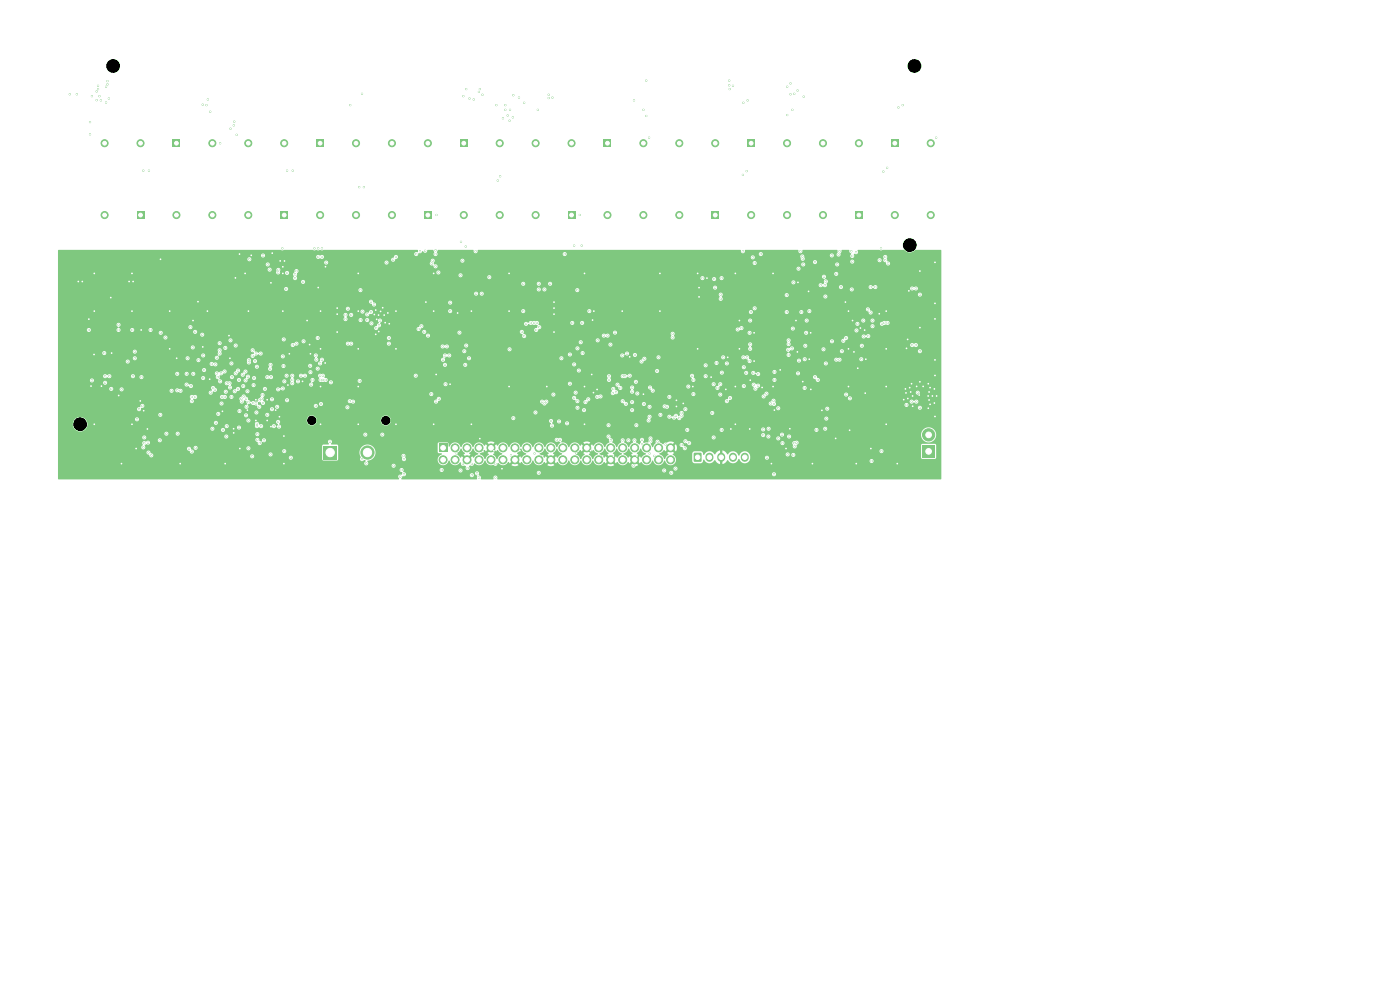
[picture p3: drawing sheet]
<svg xmlns="http://www.w3.org/2000/svg" width="297mm" height="210mm" viewBox="0 0 297 210" stroke-linecap="round" stroke-linejoin="round" font-family="sans-serif">
<path d="M120.5 44.9h1.5v1.5h-1.5z" fill="#7fc87f"/>
<g fill="#7fc87f" stroke="#7fc87f" stroke-width=".21">
<circle cx="121.2" cy="30.4" r=".75"/>
<circle cx="113.6" cy="30.4" r=".75"/>
<circle cx="113.6" cy="45.6" r=".75"/>
</g>
<path d="M90 44.9h1.5v1.5h-1.5z" fill="#7fc87f"/>
<g fill="#7fc87f" stroke="#7fc87f" stroke-width=".21">
<circle cx="90.8" cy="30.4" r=".75"/>
<circle cx="83.1" cy="30.4" r=".75"/>
<circle cx="83.1" cy="45.6" r=".75"/>
</g>
<path d="M67.2 29.6h1.5v1.5h-1.5z" fill="#7fc87f"/>
<g fill="#7fc87f" stroke="#7fc87f" stroke-width=".21">
<circle cx="67.9" cy="45.6" r=".75"/>
<circle cx="75.5" cy="45.6" r=".75"/>
<circle cx="75.5" cy="30.4" r=".75"/>
</g>
<path d="M93.1 94.2h1.7v1.7h-1.7z" fill="#7fc87f"/>
<g fill="#7fc87f" stroke="#7fc87f" stroke-width=".21">
<circle cx="94" cy="97.5" r=".85"/>
<circle cx="96.5" cy="95" r=".85"/>
<circle cx="96.5" cy="97.5" r=".85"/>
<circle cx="99.1" cy="95" r=".85"/>
<circle cx="99.1" cy="97.5" r=".85"/>
<circle cx="101.6" cy="95" r=".85"/>
<circle cx="101.6" cy="97.5" r=".85"/>
<circle cx="104.2" cy="95" r=".85"/>
<circle cx="104.2" cy="97.5" r=".85"/>
<circle cx="106.7" cy="95" r=".85"/>
<circle cx="106.7" cy="97.5" r=".85"/>
<circle cx="109.2" cy="95" r=".85"/>
<circle cx="109.2" cy="97.5" r=".85"/>
<circle cx="111.8" cy="95" r=".85"/>
<circle cx="111.8" cy="97.5" r=".85"/>
<circle cx="114.3" cy="95" r=".85"/>
<circle cx="114.3" cy="97.5" r=".85"/>
<circle cx="116.9" cy="95" r=".85"/>
<circle cx="116.9" cy="97.5" r=".85"/>
<circle cx="119.4" cy="95" r=".85"/>
<circle cx="119.4" cy="97.5" r=".85"/>
<circle cx="121.9" cy="95" r=".85"/>
<circle cx="121.9" cy="97.5" r=".85"/>
<circle cx="124.5" cy="95" r=".85"/>
<circle cx="124.5" cy="97.5" r=".85"/>
<circle cx="127" cy="95" r=".85"/>
<circle cx="127" cy="97.5" r=".85"/>
<circle cx="129.6" cy="95" r=".85"/>
<circle cx="129.6" cy="97.5" r=".85"/>
<circle cx="132.1" cy="95" r=".85"/>
<circle cx="132.1" cy="97.5" r=".85"/>
<circle cx="134.6" cy="95" r=".85"/>
<circle cx="134.6" cy="97.5" r=".85"/>
<circle cx="137.2" cy="95" r=".85"/>
<circle cx="137.2" cy="97.5" r=".85"/>
<circle cx="139.7" cy="95" r=".85"/>
<circle cx="139.7" cy="97.5" r=".85"/>
<circle cx="142.3" cy="95" r=".85"/>
<circle cx="142.3" cy="97.5" r=".85"/>
</g>
<path d="M97.6 29.6h1.5v1.5h-1.5z" fill="#7fc87f"/>
<g fill="#7fc87f" stroke="#7fc87f" stroke-width=".21">
<circle cx="98.4" cy="45.6" r=".75"/>
<circle cx="106" cy="45.6" r=".75"/>
<circle cx="106" cy="30.4" r=".75"/>
</g>
<path d="M59.5 44.9h1.5v1.5h-1.5z" fill="#7fc87f"/>
<g fill="#7fc87f" stroke="#7fc87f" stroke-width=".21">
<circle cx="60.3" cy="30.4" r=".75"/>
<circle cx="52.7" cy="30.4" r=".75"/>
<circle cx="52.7" cy="45.6" r=".75"/>
</g>
<path d="M151 44.9h1.5v1.5h-1.5z" fill="#7fc87f"/>
<g fill="#7fc87f" stroke="#7fc87f" stroke-width=".21">
<circle cx="151.7" cy="30.4" r=".75"/>
<circle cx="144.1" cy="30.4" r=".75"/>
<circle cx="144.1" cy="45.6" r=".75"/>
</g>
<path d="M189.1 29.6h1.5v1.5h-1.5z" fill="#7fc87f"/>
<g fill="#7fc87f" stroke="#7fc87f" stroke-width=".21">
<circle cx="189.8" cy="45.6" r=".75"/>
<circle cx="197.4" cy="45.6" r=".75"/>
<circle cx="197.4" cy="30.4" r=".75"/>
</g>
<path d="M29.1 44.9h1.5v1.5h-1.5z" fill="#7fc87f"/>
<g fill="#7fc87f" stroke="#7fc87f" stroke-width=".21">
<circle cx="29.8" cy="30.4" r=".75"/>
<circle cx="22.2" cy="30.4" r=".75"/>
<circle cx="22.2" cy="45.6" r=".75"/>
</g>
<path d="M181.5 44.9h1.5v1.5h-1.5z" fill="#7fc87f"/>
<g fill="#7fc87f" stroke="#7fc87f" stroke-width=".21">
<circle cx="182.2" cy="30.4" r=".75"/>
<circle cx="174.6" cy="30.4" r=".75"/>
<circle cx="174.6" cy="45.6" r=".75"/>
</g>
<path d="M128.1 29.6h1.5v1.5h-1.5z" fill="#7fc87f"/>
<g fill="#7fc87f" stroke="#7fc87f" stroke-width=".21">
<circle cx="128.9" cy="45.6" r=".75"/>
<circle cx="136.5" cy="45.6" r=".75"/>
<circle cx="136.5" cy="30.4" r=".75"/>
</g>
<path d="M68.6 94.6h2.8v2.8h-2.8z" fill="#7fc87f"/>
<circle cx="78" cy="96" r="1.4" fill="#7fc87f" stroke="#7fc87f" stroke-width=".21"/>
<path d="M195.7 94.5h2.6v2.6h-2.6z" fill="#7fc87f"/>
<circle cx="197" cy="92.2" r="1.3" fill="#7fc87f" stroke="#7fc87f" stroke-width=".21"/>
<path d="M158.6 29.6h1.5v1.5h-1.5z" fill="#7fc87f"/>
<g fill="#7fc87f" stroke="#7fc87f" stroke-width=".21">
<circle cx="159.3" cy="45.6" r=".75"/>
<circle cx="167" cy="45.6" r=".75"/>
<circle cx="167" cy="30.4" r=".75"/>
</g>
<path d="M36.7 29.6h1.5v1.5h-1.5z" fill="#7fc87f"/>
<g fill="#7fc87f" stroke="#7fc87f" stroke-width=".21">
<circle cx="37.4" cy="45.6" r=".75"/>
<circle cx="45" cy="45.6" r=".75"/>
<circle cx="45" cy="30.4" r=".75"/>
</g>
<path d="M147.2 96.1h1.6v1.8h-1.6z" fill="#7fc87f"/>
<path d="M150.5 96.9v.2M153 96.9v.2M155.5 96.9v.2M158 96.9v.2" fill="none" stroke="#7fc87f" stroke-width="1.7"/>
<g fill="#7fc87f" stroke="#7fc87f" stroke-width=".21">
<circle cx="149" cy="59" r=".12"/>
<circle cx="195.1" cy="86.5" r=".12"/>
<circle cx="160.8" cy="79.3" r=".13"/>
<circle cx="125" cy="66" r=".13"/>
<circle cx="163.1" cy="91" r=".13"/>
<circle cx="113.8" cy="70" r=".13"/>
<circle cx="183.2" cy="71.4" r=".13"/>
<circle cx="182.8" cy="73.3" r=".13"/>
<circle cx="28.1" cy="70" r=".13"/>
<circle cx="65.9" cy="79" r=".12"/>
<circle cx="173.2" cy="91.2" r=".12"/>
<circle cx="45.1" cy="91" r=".13"/>
<circle cx="25.2" cy="70" r=".13"/>
<circle cx="135.2" cy="83.5" r=".13"/>
<circle cx="133" cy="75" r=".13"/>
<circle cx="175.1" cy="91" r=".13"/>
<circle cx="170.8" cy="73.3" r=".13"/>
<circle cx="78.7" cy="66.2" r=".12"/>
<circle cx="183.1" cy="68" r=".13"/>
<circle cx="171" cy="70.6" r=".12"/>
<circle cx="153.1" cy="79" r=".13"/>
<circle cx="76.5" cy="61.6" r=".12"/>
<circle cx="163" cy="92.6" r=".12"/>
<circle cx="170.7" cy="76.2" r=".12"/>
<circle cx="160.8" cy="81.8" r=".13"/>
<circle cx="159.1" cy="73" r=".13"/>
<circle cx="176.5" cy="54.2" r=".12"/>
<circle cx="130.5" cy="70.6" r=".13"/>
<circle cx="168.3" cy="59.9" r=".12"/>
<circle cx="25.1" cy="68.9" r=".12"/>
<circle cx="48" cy="92.6" r=".12"/>
<circle cx="60.3" cy="80.9" r=".12"/>
<circle cx="159" cy="70.6" r=".12"/>
<circle cx="122.5" cy="61.6" r=".12"/>
<circle cx="29.1" cy="89" r=".12"/>
<circle cx="159" cy="76.6" r=".12"/>
<circle cx="159.1" cy="74" r=".13"/>
<circle cx="97.5" cy="70.6" r=".12"/>
<circle cx="18.9" cy="70" r=".13"/>
<circle cx="182.7" cy="76.2" r=".12"/>
<circle cx="31.9" cy="70" r=".13"/>
<circle cx="195.1" cy="74.5" r=".12"/>
<circle cx="152" cy="77" r=".13"/>
<circle cx="94.5" cy="81.5" r=".12"/>
<circle cx="159.1" cy="68" r=".13"/>
<circle cx="192.3" cy="85.9" r=".12"/>
<circle cx="122.5" cy="86.5" r=".12"/>
<circle cx="63.2" cy="80.9" r=".12"/>
<circle cx="160.2" cy="82.5" r=".13"/>
<circle cx="151.7" cy="61" r=".12"/>
<circle cx="146" cy="82" r=".12"/>
<circle cx="30" cy="80" r=".13"/>
<circle cx="171.1" cy="68" r=".13"/>
<circle cx="195.1" cy="62.5" r=".12"/>
<circle cx="153.4" cy="75.8" r=".12"/>
<circle cx="153.1" cy="59" r=".13"/>
<circle cx="22.1" cy="74.9" r=".12"/>
<circle cx="34" cy="88" r=".12"/>
<circle cx="60.1" cy="77.7" r=".12"/>
<circle cx="122.1" cy="83.3" r=".13"/>
<circle cx="150.9" cy="80" r=".12"/>
<circle cx="181.6" cy="98.4" r=".12"/>
<circle cx="108" cy="58" r=".12"/>
<circle cx="100" cy="66" r=".13"/>
<circle cx="117.5" cy="70.4" r=".13"/>
<circle cx="147" cy="82" r=".12"/>
<circle cx="23.5" cy="63.1" r=".12"/>
<circle cx="48.6" cy="71.2" r=".12"/>
<circle cx="136.5" cy="83.6" r=".13"/>
<circle cx="144.9" cy="85.6" r=".12"/>
<circle cx="166.7" cy="95.1" r=".12"/>
<circle cx="192.2" cy="83.3" r=".13"/>
<circle cx="193.6" cy="84" r=".12"/>
<circle cx="61.1" cy="81.7" r=".12"/>
<circle cx="167.6" cy="91" r=".12"/>
<circle cx="31.3" cy="91" r=".12"/>
<circle cx="180" cy="66" r=".13"/>
<circle cx="193" cy="82.2" r=".12"/>
<circle cx="54.3" cy="84.8" r=".12"/>
<circle cx="60.2" cy="98.4" r=".12"/>
<circle cx="29.8" cy="85" r=".13"/>
<circle cx="171.7" cy="76.2" r=".13"/>
<circle cx="34.1" cy="55" r=".13"/>
<circle cx="133.6" cy="75.7" r=".12"/>
<circle cx="115.1" cy="96.7" r=".12"/>
<circle cx="164" cy="58" r=".13"/>
<circle cx="81.2" cy="65.3" r=".12"/>
<circle cx="160" cy="76.6" r=".13"/>
<circle cx="49.6" cy="91" r=".12"/>
<circle cx="44" cy="66" r=".13"/>
<circle cx="195.1" cy="57.5" r=".12"/>
<circle cx="84" cy="90" r=".12"/>
<circle cx="154.4" cy="75.8" r=".12"/>
<circle cx="58.5" cy="87" r=".12"/>
<circle cx="79.7" cy="65.8" r=".12"/>
<circle cx="148.3" cy="63" r=".12"/>
<circle cx="80.3" cy="70.3" r=".13"/>
<circle cx="124" cy="90" r=".12"/>
<circle cx="196.9" cy="86.6" r=".12"/>
<circle cx="143.5" cy="86.2" r=".12"/>
<circle cx="76" cy="82" r=".13"/>
<circle cx="163.6" cy="98.4" r=".12"/>
<circle cx="49.6" cy="91.8" r=".12"/>
<circle cx="197.1" cy="83.1" r=".12"/>
<circle cx="92" cy="58" r=".12"/>
<circle cx="125.7" cy="67.9" r=".12"/>
<circle cx="180" cy="82" r=".12"/>
<circle cx="100" cy="90" r=".12"/>
<circle cx="186.5" cy="66.6" r=".12"/>
<circle cx="190.3" cy="98.4" r=".12"/>
<circle cx="97.1" cy="66.4" r=".12"/>
<circle cx="60.2" cy="92.5" r=".12"/>
<circle cx="193.2" cy="83.1" r=".12"/>
<circle cx="79.9" cy="67.7" r=".12"/>
<circle cx="140" cy="66" r=".13"/>
<circle cx="71.5" cy="70.4" r=".12"/>
<circle cx="150" cy="59" r=".13"/>
<circle cx="47.2" cy="87.3" r=".12"/>
<circle cx="49.9" cy="58.9" r=".13"/>
<circle cx="172" cy="82.6" r=".12"/>
<circle cx="69" cy="56.6" r=".12"/>
<circle cx="84" cy="74" r=".13"/>
<circle cx="183.4" cy="70" r=".12"/>
<circle cx="60.3" cy="55.4" r=".12"/>
<circle cx="172" cy="70.6" r=".13"/>
<circle cx="182.5" cy="69.6" r=".13"/>
<circle cx="132" cy="66" r=".13"/>
<circle cx="122.3" cy="96.1" r=".12"/>
<circle cx="81.5" cy="66.8" r=".13"/>
<circle cx="81.7" cy="68.4" r=".12"/>
<circle cx="92.5" cy="79.4" r=".12"/>
<circle cx="20" cy="58" r=".13"/>
<circle cx="76" cy="90" r=".13"/>
<circle cx="165.5" cy="78.5" r=".12"/>
<circle cx="18.9" cy="67.7" r=".13"/>
<circle cx="193.4" cy="81.4" r=".13"/>
<circle cx="30.5" cy="87.1" r=".12"/>
<circle cx="117.5" cy="66.6" r=".13"/>
<circle cx="197.1" cy="84.8" r=".12"/>
<circle cx="180.2" cy="91.3" r=".12"/>
<circle cx="54.3" cy="89.2" r=".12"/>
<circle cx="174.4" cy="87" r=".13"/>
<circle cx="171.5" cy="61.8" r=".13"/>
<circle cx="140" cy="58" r=".13"/>
<circle cx="130.1" cy="96.7" r=".12"/>
<circle cx="50.8" cy="53.9" r=".12"/>
<circle cx="76" cy="66" r=".13"/>
<circle cx="102.4" cy="95.8" r=".12"/>
<circle cx="92" cy="90" r=".12"/>
<circle cx="68" cy="66" r=".13"/>
<circle cx="198.3" cy="64.3" r=".13"/>
<circle cx="117.5" cy="64.1" r=".13"/>
<circle cx="106.5" cy="99.4" r=".12"/>
<circle cx="155" cy="91" r=".12"/>
<circle cx="71.5" cy="66.6" r=".12"/>
<circle cx="193.6" cy="86.2" r=".13"/>
<circle cx="57.7" cy="53.7" r=".12"/>
<circle cx="156" cy="82" r=".12"/>
<circle cx="188" cy="74" r=".13"/>
<circle cx="198.3" cy="88.4" r=".13"/>
<circle cx="198.2" cy="82.5" r=".12"/>
<circle cx="38.2" cy="98.4" r=".12"/>
<circle cx="183.7" cy="76.2" r=".13"/>
<circle cx="57.5" cy="90.5" r=".12"/>
<circle cx="52.5" cy="87" r=".12"/>
<circle cx="148" cy="58" r=".13"/>
<circle cx="17.5" cy="59.7" r=".12"/>
<circle cx="80.7" cy="66.1" r=".12"/>
<circle cx="19.3" cy="81.9" r=".12"/>
<circle cx="48.8" cy="76" r=".13"/>
<circle cx="20" cy="90" r=".12"/>
<circle cx="198.3" cy="55.6" r=".13"/>
<circle cx="28" cy="58" r=".13"/>
<circle cx="52" cy="58" r=".13"/>
<circle cx="101.8" cy="93" r=".13"/>
<circle cx="195.1" cy="69.5" r=".12"/>
<circle cx="59.3" cy="88.4" r=".12"/>
<circle cx="198.3" cy="67.6" r=".13"/>
<circle cx="156" cy="90" r=".12"/>
<circle cx="82.6" cy="68.7" r=".12"/>
<circle cx="125.9" cy="83.3" r=".13"/>
<circle cx="192.3" cy="73.9" r=".12"/>
<circle cx="184.7" cy="95.1" r=".12"/>
<circle cx="196.9" cy="81.4" r=".13"/>
<circle cx="64.2" cy="80.9" r=".12"/>
<circle cx="43" cy="73.6" r=".13"/>
<circle cx="44.5" cy="80.4" r=".12"/>
<circle cx="179.3" cy="64.1" r=".13"/>
<circle cx="126.7" cy="82.6" r=".13"/>
<circle cx="135.1" cy="96.7" r=".13"/>
<circle cx="148.3" cy="61" r=".12"/>
<circle cx="23.7" cy="74.9" r=".12"/>
<circle cx="195.1" cy="81" r=".12"/>
<circle cx="197.3" cy="85.8" r=".12"/>
<circle cx="108" cy="66" r=".13"/>
<circle cx="117.5" cy="65.4" r=".13"/>
<circle cx="21.5" cy="81.9" r=".12"/>
<circle cx="143.5" cy="84.9" r=".12"/>
<circle cx="168.9" cy="68" r=".13"/>
<circle cx="92" cy="66" r=".13"/>
<circle cx="180.9" cy="68" r=".13"/>
<circle cx="20" cy="66" r=".13"/>
<circle cx="164.3" cy="87" r=".12"/>
<circle cx="180" cy="74" r=".13"/>
<circle cx="156.9" cy="68" r=".13"/>
<circle cx="197.3" cy="82.2" r=".12"/>
<circle cx="127.8" cy="96.7" r=".12"/>
<circle cx="116" cy="82" r=".12"/>
<circle cx="197.8" cy="84" r=".12"/>
<circle cx="65.2" cy="68" r=".13"/>
<circle cx="195" cy="83.8" r=".13"/>
<circle cx="65.9" cy="75" r=".13"/>
<circle cx="181.2" cy="74.7" r=".12"/>
<circle cx="198.3" cy="76.3" r=".13"/>
<circle cx="183.6" cy="83.4" r=".12"/>
<circle cx="25.8" cy="98.4" r=".12"/>
<circle cx="159.2" cy="80.7" r=".12"/>
<circle cx="110.3" cy="95.6" r=".12"/>
<circle cx="57.5" cy="60" r=".13"/>
<circle cx="60" cy="58" r=".13"/>
<circle cx="52.7" cy="66" r=".13"/>
<circle cx="194.5" cy="82" r=".13"/>
<circle cx="28.2" cy="59.7" r=".12"/>
<circle cx="191.7" cy="84.8" r=".13"/>
<circle cx="156.9" cy="74" r=".13"/>
<circle cx="27.4" cy="59.7" r=".12"/>
<circle cx="53.3" cy="54.2" r=".13"/>
<circle cx="188" cy="82" r=".12"/>
<circle cx="37.5" cy="76" r=".13"/>
<circle cx="195.8" cy="82" r=".13"/>
<circle cx="108" cy="82" r=".12"/>
<circle cx="96.9" cy="96.3" r=".13"/>
<circle cx="192.1" cy="82.5" r=".13"/>
<circle cx="28" cy="66" r=".13"/>
<circle cx="177.3" cy="93" r=".12"/>
<circle cx="161.7" cy="82.2" r=".13"/>
<circle cx="196.9" cy="84" r=".12"/>
<circle cx="82.3" cy="66.4" r=".12"/>
<circle cx="28" cy="90" r=".12"/>
<circle cx="60" cy="66" r=".13"/>
<circle cx="90.4" cy="64.1" r=".12"/>
<circle cx="170.3" cy="81" r=".12"/>
<circle cx="198.7" cy="84" r=".12"/>
<circle cx="68" cy="82" r=".13"/>
<circle cx="47.8" cy="98.4" r=".12"/>
<circle cx="25.2" cy="83.9" r=".12"/>
<circle cx="28.9" cy="95.1" r=".12"/>
<circle cx="56.7" cy="89.2" r=".13"/>
<circle cx="169.2" cy="74.7" r=".12"/>
<circle cx="56.7" cy="84.8" r=".13"/>
<circle cx="29.9" cy="70" r=".13"/>
<circle cx="182" cy="78.1" r=".12"/>
<circle cx="188" cy="66" r=".13"/>
<circle cx="60" cy="56.6" r=".12"/>
<circle cx="169.3" cy="59.9" r=".12"/>
<circle cx="192.6" cy="84.5" r=".12"/>
<circle cx="40.9" cy="68" r=".13"/>
<circle cx="68" cy="74" r=".13"/>
<circle cx="95.5" cy="81.5" r=".13"/>
<circle cx="80.3" cy="66.8" r=".13"/>
<circle cx="36" cy="66" r=".13"/>
<circle cx="67.5" cy="61" r=".13"/>
<circle cx="79.4" cy="66.7" r=".12"/>
<circle cx="76" cy="58" r=".13"/>
<circle cx="124" cy="58" r=".13"/>
<circle cx="104.8" cy="95.6" r=".12"/>
<circle cx="172.3" cy="98.4" r=".12"/>
<circle cx="36" cy="74" r=".13"/>
<circle cx="192.6" cy="72" r=".13"/>
<circle cx="68" cy="90" r=".13"/>
<circle cx="19.9" cy="75.2" r=".12"/>
<circle cx="79.7" cy="70.9" r=".13"/>
<circle cx="198.2" cy="85.5" r=".12"/>
<circle cx="125.3" cy="95.6" r=".12"/>
<circle cx="124" cy="82" r=".12"/>
<circle cx="65.7" cy="73.1" r=".12"/>
<circle cx="198.3" cy="79.7" r=".13"/>
<circle cx="154" cy="82.6" r=".12"/>
<circle cx="50.9" cy="95.1" r=".12"/>
<circle cx="126" cy="66" r=".13"/>
<circle cx="159" cy="91" r=".12"/>
<circle cx="71.5" cy="65.4" r=".12"/>
<circle cx="148" cy="74" r=".13"/>
<circle cx="192.8" cy="61.7" r=".13"/>
<circle cx="156" cy="58" r=".13"/>
<circle cx="42" cy="64" r=".13"/>
<circle cx="188" cy="90" r=".12"/>
<circle cx="160" cy="70.6" r=".13"/>
<circle cx="76" cy="74" r=".13"/>
<circle cx="164" cy="82" r=".12"/>
<circle cx="69" cy="77" r=".13"/>
<circle cx="16.6" cy="59.7" r=".12"/>
<circle cx="61.4" cy="75" r=".13"/>
<circle cx="59.4" cy="55.3" r=".12"/>
<circle cx="125.5" cy="79.4" r=".13"/>
<circle cx="84" cy="66" r=".13"/>
<circle cx="151.4" cy="92.8" r=".12"/>
<circle cx="144.6" cy="94.4" r=".13"/>
<circle cx="145.4" cy="93.6" r=".12"/>
<circle cx="168" cy="73.9" r=".12"/>
<circle cx="167.2" cy="74.2" r=".12"/>
<circle cx="177.4" cy="76.3" r=".12"/>
<circle cx="174.7" cy="74.1" r=".12"/>
<circle cx="181.7" cy="70.1" r=".12"/>
<circle cx="181.9" cy="68.7" r=".12"/>
<circle cx="41.4" cy="70.4" r=".12"/>
<circle cx="34.1" cy="70.6" r=".12"/>
<circle cx="50.7" cy="80.6" r=".12"/>
<circle cx="35.1" cy="71.6" r=".12"/>
<circle cx="50" cy="79.2" r=".13"/>
<circle cx="40.4" cy="69.4" r=".12"/>
<circle cx="52.8" cy="76.9" r=".12"/>
<circle cx="54.5" cy="77.8" r=".12"/>
<circle cx="43.1" cy="80.2" r=".12"/>
<circle cx="47.8" cy="73.8" r=".12"/>
<circle cx="111.6" cy="68.7" r=".13"/>
<circle cx="133.6" cy="79.7" r=".13"/>
<circle cx="64.4" cy="72.4" r=".12"/>
<circle cx="67" cy="75.4" r=".13"/>
<circle cx="114.4" cy="69.4" r=".12"/>
<circle cx="123.2" cy="72.6" r=".12"/>
<circle cx="89.4" cy="69.2" r=".13"/>
<circle cx="67.4" cy="71.7" r=".13"/>
<circle cx="88.8" cy="69.8" r=".12"/>
<circle cx="132" cy="75.4" r=".13"/>
<circle cx="80.4" cy="69" r=".13"/>
<circle cx="79.8" cy="69.6" r=".12"/>
<circle cx="134.9" cy="81" r=".12"/>
<circle cx="53.5" cy="96.8" r=".12"/>
<circle cx="40.1" cy="95.2" r=".12"/>
<circle cx="40.7" cy="95.8" r=".12"/>
<circle cx="164.2" cy="100.6" r=".12"/>
<circle cx="83.5" cy="98.8" r=".13"/>
<circle cx="168.3" cy="96.5" r=".13"/>
<circle cx="61.7" cy="97.1" r=".13"/>
<circle cx="60.3" cy="95.7" r=".13"/>
<circle cx="85.6" cy="96.7" r=".12"/>
<circle cx="57.4" cy="96.4" r=".13"/>
<circle cx="105.1" cy="98.4" r=".13"/>
<circle cx="105.1" cy="101.3" r=".13"/>
<circle cx="161.9" cy="92.3" r=".13"/>
<circle cx="161.9" cy="91.1" r=".13"/>
<circle cx="167.4" cy="92.6" r=".12"/>
<circle cx="166" cy="94" r=".12"/>
<circle cx="30.2" cy="86.1" r=".12"/>
<circle cx="29.5" cy="86.8" r=".12"/>
<circle cx="169.4" cy="57" r=".13"/>
<circle cx="185.1" cy="69.2" r=".12"/>
<circle cx="180.8" cy="54.3" r=".13"/>
<circle cx="111" cy="60.2" r=".12"/>
<circle cx="69.2" cy="55.7" r=".12"/>
<circle cx="123.4" cy="52.1" r=".12"/>
<circle cx="95.5" cy="64.2" r=".12"/>
<circle cx="66.7" cy="52.7" r=".13"/>
<circle cx="181.6" cy="53.5" r=".12"/>
<circle cx="123" cy="45.6" r=".13"/>
<circle cx="97.8" cy="51.3" r=".13"/>
<circle cx="92.6" cy="45.6" r=".13"/>
<circle cx="30.4" cy="36.2" r=".12"/>
<circle cx="103.8" cy="58.8" r=".13"/>
<circle cx="95.5" cy="66" r=".13"/>
<circle cx="56.8" cy="56.1" r=".12"/>
<circle cx="185.1" cy="68" r=".13"/>
<circle cx="82" cy="55.7" r=".12"/>
<circle cx="97.7" cy="58.4" r=".12"/>
<circle cx="62.1" cy="36.2" r=".12"/>
<circle cx="157.6" cy="53.3" r=".13"/>
<circle cx="188.2" cy="35.6" r=".12"/>
<circle cx="119.8" cy="53.9" r=".13"/>
<circle cx="187.4" cy="36.4" r=".12"/>
<circle cx="59.9" cy="52.7" r=".12"/>
<circle cx="91.8" cy="55.3" r=".13"/>
<circle cx="31.6" cy="36.2" r=".12"/>
<circle cx="157.6" cy="37.1" r=".13"/>
<circle cx="98.1" cy="55.3" r=".13"/>
<circle cx="111" cy="66" r=".13"/>
<circle cx="60.9" cy="36.2" r=".12"/>
<circle cx="160.1" cy="55.8" r=".12"/>
<circle cx="158.4" cy="36.3" r=".13"/>
<circle cx="180.8" cy="55.5" r=".12"/>
<circle cx="121.8" cy="52.1" r=".13"/>
<circle cx="19.5" cy="20.4" r=".12"/>
<circle cx="155.5" cy="18.2" r=".13"/>
<circle cx="167" cy="18.4" r=".12"/>
<circle cx="116.4" cy="20.8" r=".12"/>
<circle cx="167.7" cy="17.7" r=".12"/>
<circle cx="105.3" cy="22.3" r=".12"/>
<circle cx="114.1" cy="23.3" r=".13"/>
<circle cx="20.8" cy="18.2" r=".13"/>
<circle cx="107.7" cy="24.5" r=".12"/>
<circle cx="154.8" cy="18.9" r=".12"/>
<circle cx="137.1" cy="24.6" r=".12"/>
<circle cx="154.7" cy="18.1" r=".12"/>
<circle cx="137.1" cy="17.1" r=".12"/>
<circle cx="137.7" cy="29.2" r=".12"/>
<circle cx="107.2" cy="23.3" r=".12"/>
<circle cx="168.1" cy="23.3" r=".12"/>
<circle cx="168.5" cy="19.9" r=".12"/>
<circle cx="167" cy="24.4" r=".12"/>
<circle cx="154.7" cy="17.1" r=".12"/>
<circle cx="169.2" cy="19.2" r=".13"/>
<circle cx="107.2" cy="22.3" r=".12"/>
<circle cx="70" cy="93.7" r=".13"/>
<circle cx="62" cy="80.6" r=".12"/>
<circle cx="66.3" cy="80.6" r=".13"/>
<circle cx="62" cy="79.7" r=".13"/>
<circle cx="62.1" cy="73.2" r=".12"/>
<circle cx="67.9" cy="77.1" r=".12"/>
<circle cx="93" cy="57.8" r=".12"/>
<circle cx="92.4" cy="53.1" r=".13"/>
<circle cx="111.2" cy="21.8" r=".12"/>
<circle cx="76.2" cy="39.7" r=".12"/>
<circle cx="106.7" cy="25.1" r=".12"/>
<circle cx="43" cy="22.2" r=".13"/>
<circle cx="19.1" cy="28.5" r=".12"/>
<circle cx="76.8" cy="19.9" r=".13"/>
<circle cx="74.3" cy="22.3" r=".12"/>
<circle cx="101.8" cy="18.9" r=".13"/>
<circle cx="44.1" cy="21.1" r=".12"/>
<circle cx="77.2" cy="39.7" r=".12"/>
<circle cx="49.7" cy="25.8" r=".12"/>
<circle cx="98.9" cy="18.9" r=".13"/>
<circle cx="50.2" cy="28.6" r=".12"/>
<circle cx="110.1" cy="20.7" r=".13"/>
<circle cx="46.7" cy="30.4" r=".12"/>
<circle cx="19.1" cy="25.9" r=".13"/>
<circle cx="60.8" cy="79.7" r=".13"/>
<circle cx="68.1" cy="85.7" r=".13"/>
<circle cx="117.1" cy="90.3" r=".13"/>
<circle cx="74.2" cy="85.1" r=".12"/>
<circle cx="115" cy="85.2" r=".12"/>
<circle cx="118.1" cy="93.3" r=".12"/>
<circle cx="62" cy="81.3" r=".12"/>
<circle cx="91.6" cy="55.9" r=".12"/>
<circle cx="84" cy="54.5" r=".12"/>
<circle cx="68.3" cy="52.7" r=".12"/>
<circle cx="68.3" cy="54.5" r=".12"/>
<circle cx="49.6" cy="26.6" r=".13"/>
<circle cx="48.9" cy="27.3" r=".12"/>
<circle cx="54.4" cy="87.5" r=".12"/>
<circle cx="56.7" cy="80" r=".12"/>
<circle cx="139.7" cy="75.8" r=".12"/>
<circle cx="159.9" cy="81.6" r=".13"/>
<circle cx="154.2" cy="77.1" r=".13"/>
<circle cx="119.1" cy="76" r=".13"/>
<circle cx="98.5" cy="74.5" r=".12"/>
<circle cx="126.8" cy="72.2" r=".13"/>
<circle cx="157.8" cy="81.9" r=".12"/>
<circle cx="99.5" cy="76" r=".13"/>
<circle cx="134.7" cy="75.3" r=".12"/>
<circle cx="100.1" cy="100.8" r=".13"/>
<circle cx="98.2" cy="98.4" r=".13"/>
<circle cx="136.6" cy="85.7" r=".13"/>
<circle cx="137.8" cy="96.2" r=".12"/>
<circle cx="137.6" cy="89.2" r=".12"/>
<circle cx="138" cy="93.6" r=".12"/>
<circle cx="136.2" cy="94.2" r=".13"/>
<circle cx="137.8" cy="88.4" r=".12"/>
<circle cx="136.2" cy="93.3" r=".12"/>
<circle cx="137.8" cy="86.3" r=".12"/>
<circle cx="41.5" cy="95" r=".12"/>
<circle cx="97.7" cy="99.8" r=".12"/>
<circle cx="30.4" cy="94.9" r=".12"/>
<circle cx="37.7" cy="92" r=".12"/>
<circle cx="31.4" cy="93.9" r=".12"/>
<circle cx="30.6" cy="92.8" r=".13"/>
<circle cx="31.5" cy="96" r=".12"/>
<circle cx="101.6" cy="101.3" r=".12"/>
<circle cx="30.6" cy="94" r=".12"/>
<circle cx="32.1" cy="96.6" r=".12"/>
<circle cx="100.1" cy="98.4" r=".13"/>
<circle cx="99.2" cy="99.3" r=".12"/>
<circle cx="55.1" cy="94" r=".12"/>
<circle cx="77.7" cy="98.3" r=".13"/>
<circle cx="76.8" cy="97.4" r=".13"/>
<circle cx="52.7" cy="95.1" r=".13"/>
<circle cx="152.8" cy="83.7" r=".13"/>
<circle cx="144.6" cy="88.2" r=".12"/>
<circle cx="143.4" cy="88.2" r=".12"/>
<circle cx="152.8" cy="81.5" r=".12"/>
<circle cx="129.1" cy="92.6" r=".12"/>
<circle cx="118.6" cy="89.4" r=".13"/>
<circle cx="116.9" cy="89.3" r=".12"/>
<circle cx="142" cy="88.4" r=".13"/>
<circle cx="142" cy="84.2" r=".12"/>
<circle cx="138" cy="93" r=".12"/>
<circle cx="144.1" cy="88.7" r=".13"/>
<circle cx="124.2" cy="85.3" r=".12"/>
<circle cx="143" cy="88.6" r=".12"/>
<circle cx="178.6" cy="74.5" r=".13"/>
<circle cx="176.5" cy="72.4" r=".12"/>
<circle cx="124.8" cy="84.7" r=".13"/>
<circle cx="168.2" cy="69.7" r=".12"/>
<circle cx="144.6" cy="87.6" r=".12"/>
<circle cx="145.4" cy="86.8" r=".12"/>
<circle cx="159.8" cy="79.1" r=".12"/>
<circle cx="114.3" cy="100.3" r=".12"/>
<circle cx="167.1" cy="96.4" r=".13"/>
<circle cx="162.7" cy="97.1" r=".13"/>
<circle cx="142.4" cy="100.3" r=".12"/>
<circle cx="143.3" cy="99.4" r=".13"/>
<circle cx="169" cy="93.9" r=".12"/>
<circle cx="168.6" cy="94.7" r=".13"/>
<circle cx="68.3" cy="76.3" r=".12"/>
<circle cx="91.5" cy="83.6" r=".12"/>
<circle cx="46" cy="75.9" r=".12"/>
<circle cx="53.6" cy="74.3" r=".13"/>
<circle cx="67.1" cy="76.3" r=".12"/>
<circle cx="108.9" cy="88.7" r=".13"/>
<circle cx="46.6" cy="74.3" r=".13"/>
<circle cx="88.2" cy="79.7" r=".13"/>
<circle cx="45.7" cy="77.3" r=".12"/>
<circle cx="70.2" cy="81.1" r=".12"/>
<circle cx="115.9" cy="85.2" r=".12"/>
<circle cx="120.3" cy="89.8" r=".12"/>
<circle cx="118.8" cy="93.3" r=".13"/>
<circle cx="64.7" cy="79.7" r=".13"/>
<circle cx="49.1" cy="77.1" r=".12"/>
<circle cx="57.4" cy="77.4" r=".13"/>
<circle cx="44.9" cy="77.2" r=".12"/>
<circle cx="108.4" cy="96.6" r=".12"/>
<circle cx="48.9" cy="72.2" r=".12"/>
<circle cx="85.7" cy="97.4" r=".13"/>
<circle cx="60.2" cy="72" r=".13"/>
<circle cx="69.1" cy="80.6" r=".12"/>
<circle cx="113.4" cy="96.2" r=".12"/>
<circle cx="67.4" cy="78.2" r=".12"/>
<circle cx="65.8" cy="77.6" r=".12"/>
<circle cx="46.6" cy="72.8" r=".13"/>
<circle cx="85.7" cy="100.6" r=".13"/>
<circle cx="81.1" cy="92.2" r=".12"/>
<circle cx="46.6" cy="75" r=".13"/>
<circle cx="63.9" cy="79.7" r=".13"/>
<circle cx="46" cy="79.2" r=".12"/>
<circle cx="113.6" cy="87.5" r=".12"/>
<circle cx="77.5" cy="92.2" r=".12"/>
<circle cx="66" cy="81.6" r=".13"/>
<circle cx="46.9" cy="79.2" r=".12"/>
<circle cx="54.3" cy="75" r=".13"/>
<circle cx="74.9" cy="85.2" r=".12"/>
<circle cx="67.9" cy="79.7" r=".13"/>
<circle cx="115.5" cy="85.6" r=".12"/>
<circle cx="68" cy="80.6" r=".13"/>
<circle cx="92.5" cy="85.2" r=".12"/>
<circle cx="93.1" cy="84.6" r=".12"/>
<circle cx="73.7" cy="86.4" r=".13"/>
<circle cx="120.9" cy="81.4" r=".13"/>
<circle cx="120.9" cy="75.2" r=".12"/>
<circle cx="129.6" cy="93.4" r=".13"/>
<circle cx="132.1" cy="79.8" r=".12"/>
<circle cx="132.1" cy="85.1" r=".12"/>
<circle cx="132.1" cy="93.4" r=".13"/>
<circle cx="132.6" cy="79.8" r=".12"/>
<circle cx="133.3" cy="93.4" r=".13"/>
<circle cx="132.8" cy="85.7" r=".12"/>
<circle cx="134.1" cy="87" r=".12"/>
<circle cx="134.6" cy="93.4" r=".13"/>
<circle cx="129.2" cy="80.6" r=".12"/>
<circle cx="129.2" cy="79.8" r=".13"/>
<circle cx="134.1" cy="85.3" r=".12"/>
<circle cx="165.9" cy="92.2" r=".13"/>
<circle cx="165.1" cy="93" r=".12"/>
<circle cx="168.5" cy="94" r=".12"/>
<circle cx="184.9" cy="97.8" r=".12"/>
<circle cx="187" cy="95.7" r=".12"/>
<circle cx="140.9" cy="99.8" r=".13"/>
<circle cx="146.2" cy="94" r=".13"/>
<circle cx="145.3" cy="95.1" r=".13"/>
<circle cx="74.5" cy="72.9" r=".12"/>
<circle cx="74.5" cy="66.8" r=".12"/>
<circle cx="73.3" cy="66.8" r=".12"/>
<circle cx="73.3" cy="67.7" r=".12"/>
<circle cx="90" cy="70.4" r=".12"/>
<circle cx="80.6" cy="68" r=".13"/>
<circle cx="78.8" cy="68.6" r=".12"/>
<circle cx="90.8" cy="71.2" r=".12"/>
<circle cx="82.5" cy="72.9" r=".12"/>
<circle cx="82.5" cy="71.7" r=".13"/>
<circle cx="110.7" cy="70.4" r=".12"/>
<circle cx="93.9" cy="73.5" r=".12"/>
<circle cx="94.8" cy="73.5" r=".12"/>
<circle cx="112.6" cy="68.5" r=".12"/>
<circle cx="94.4" cy="75.4" r=".13"/>
<circle cx="95.3" cy="75.4" r=".12"/>
<circle cx="108.1" cy="74.1" r=".13"/>
<circle cx="113.3" cy="68.5" r=".12"/>
<circle cx="123.5" cy="68.5" r=".13"/>
<circle cx="94" cy="76.3" r=".13"/>
<circle cx="113.9" cy="68.5" r=".12"/>
<circle cx="98.9" cy="73.3" r=".12"/>
<circle cx="121.4" cy="68.5" r=".12"/>
<circle cx="111.2" cy="71.3" r=".12"/>
<circle cx="122.5" cy="73.9" r=".12"/>
<circle cx="94.4" cy="77.4" r=".13"/>
<circle cx="128.1" cy="71.2" r=".12"/>
<circle cx="128.9" cy="71.2" r=".12"/>
<circle cx="121.8" cy="77.3" r=".13"/>
<circle cx="98.7" cy="77.4" r=".12"/>
<circle cx="122.8" cy="78.6" r=".13"/>
<circle cx="129.5" cy="73.1" r=".13"/>
<circle cx="73.8" cy="72.9" r=".12"/>
<circle cx="73.8" cy="65.5" r=".12"/>
<circle cx="100.9" cy="53.3" r=".13"/>
<circle cx="98.8" cy="52.3" r=".13"/>
<circle cx="158.6" cy="21.3" r=".13"/>
<circle cx="106.1" cy="37.4" r=".13"/>
<circle cx="167.7" cy="20" r=".12"/>
<circle cx="16.3" cy="20" r=".12"/>
<circle cx="190.6" cy="22.8" r=".12"/>
<circle cx="98.3" cy="20.4" r=".12"/>
<circle cx="14.8" cy="20" r=".12"/>
<circle cx="108.1" cy="25.6" r=".13"/>
<circle cx="170.5" cy="20.5" r=".12"/>
<circle cx="157.7" cy="21.8" r=".12"/>
<circle cx="108.2" cy="23.3" r=".12"/>
<circle cx="117.2" cy="20.7" r=".12"/>
<circle cx="108.9" cy="20.2" r=".13"/>
<circle cx="116.4" cy="20.1" r=".12"/>
<circle cx="108.8" cy="24.9" r=".13"/>
<circle cx="105.6" cy="38.3" r=".13"/>
<circle cx="198.6" cy="29.2" r=".12"/>
<circle cx="191.5" cy="22.3" r=".12"/>
<circle cx="193.4" cy="85.2" r=".12"/>
<circle cx="177.4" cy="58.1" r=".12"/>
<circle cx="180.7" cy="61.4" r=".12"/>
<circle cx="187.1" cy="68.7" r=".13"/>
<circle cx="184.7" cy="66.3" r=".13"/>
<circle cx="194.4" cy="85.2" r=".12"/>
<circle cx="194.7" cy="83.3" r=".12"/>
<circle cx="175.3" cy="88.8" r=".13"/>
<circle cx="175.5" cy="86.7" r=".13"/>
<circle cx="56" cy="93.4" r=".13"/>
<circle cx="57.5" cy="80" r=".12"/>
<circle cx="59" cy="82.6" r=".12"/>
<circle cx="58.1" cy="90.4" r=".13"/>
<circle cx="52.8" cy="76.4" r=".13"/>
<circle cx="39.8" cy="76" r=".13"/>
<circle cx="57.7" cy="84.7" r=".13"/>
<circle cx="54.1" cy="76.6" r=".12"/>
<circle cx="55.7" cy="83.8" r=".12"/>
<circle cx="57.7" cy="86.8" r=".12"/>
<circle cx="42.9" cy="71" r=".13"/>
<circle cx="51.6" cy="81.9" r=".13"/>
<circle cx="46.2" cy="80" r=".12"/>
<circle cx="53.8" cy="81.7" r=".13"/>
<circle cx="50.5" cy="82.5" r=".12"/>
<circle cx="46.7" cy="80.9" r=".12"/>
<circle cx="55.5" cy="84.6" r=".12"/>
<circle cx="47.3" cy="91.2" r=".13"/>
<circle cx="48.1" cy="90.4" r=".13"/>
<circle cx="45.8" cy="89.7" r=".13"/>
<circle cx="164.3" cy="80.6" r=".12"/>
<circle cx="167.3" cy="73" r=".13"/>
<circle cx="167.3" cy="72.2" r=".13"/>
<circle cx="164.3" cy="78.9" r=".12"/>
<circle cx="49.8" cy="83" r=".12"/>
<circle cx="52.7" cy="85.3" r=".12"/>
<circle cx="54.6" cy="92.1" r=".12"/>
<circle cx="28.2" cy="79.8" r=".13"/>
<circle cx="52.5" cy="83" r=".12"/>
<circle cx="45.2" cy="82.3" r=".12"/>
<circle cx="48.8" cy="82.2" r=".12"/>
<circle cx="54.6" cy="93.3" r=".12"/>
<circle cx="27.1" cy="76.7" r=".13"/>
<circle cx="159.3" cy="66.2" r=".12"/>
<circle cx="160.1" cy="65.4" r=".12"/>
<circle cx="157.8" cy="77.9" r=".12"/>
<circle cx="158.3" cy="79.1" r=".12"/>
<circle cx="170" cy="66.2" r=".12"/>
<circle cx="171.7" cy="66" r=".13"/>
<circle cx="156.5" cy="69.9" r=".12"/>
<circle cx="166.9" cy="66.2" r=".13"/>
<circle cx="157.3" cy="69.6" r=".12"/>
<circle cx="158.5" cy="75.8" r=".12"/>
<circle cx="167.3" cy="75.3" r=".12"/>
<circle cx="166.9" cy="62.6" r=".13"/>
<circle cx="157.7" cy="75.8" r=".12"/>
<circle cx="169.5" cy="76.5" r=".12"/>
<circle cx="172.9" cy="80" r=".12"/>
<circle cx="173.5" cy="80.6" r=".12"/>
<circle cx="60.9" cy="57.9" r=".12"/>
<circle cx="28.6" cy="74.6" r=".12"/>
<circle cx="60.7" cy="61.3" r=".13"/>
<circle cx="64.3" cy="59.8" r=".13"/>
<circle cx="139.5" cy="93.7" r=".13"/>
<circle cx="123.6" cy="74.9" r=".12"/>
<circle cx="28.6" cy="76" r=".13"/>
<circle cx="52.9" cy="55" r=".12"/>
<circle cx="55.8" cy="54.2" r=".12"/>
<circle cx="62.9" cy="57.5" r=".12"/>
<circle cx="59" cy="57.3" r=".12"/>
<circle cx="57.2" cy="57.2" r=".12"/>
<circle cx="59" cy="57.8" r=".13"/>
<circle cx="175.1" cy="62.9" r=".12"/>
<circle cx="170.2" cy="54.4" r=".12"/>
<circle cx="184.1" cy="65.6" r=".12"/>
<circle cx="194.3" cy="73.2" r=".12"/>
<circle cx="187.6" cy="68.5" r=".12"/>
<circle cx="193.5" cy="73.2" r=".12"/>
<circle cx="185.7" cy="60.9" r=".12"/>
<circle cx="193.5" cy="61.2" r=".12"/>
<circle cx="174.8" cy="58.7" r=".12"/>
<circle cx="194.3" cy="61.2" r=".12"/>
<circle cx="184.7" cy="60.9" r=".12"/>
<circle cx="178.4" cy="60.9" r=".12"/>
<circle cx="40.5" cy="81.9" r=".12"/>
<circle cx="59" cy="89.5" r=".13"/>
<circle cx="47.7" cy="84.2" r=".12"/>
<circle cx="49.1" cy="84.2" r=".12"/>
<circle cx="39.6" cy="79.3" r=".13"/>
<circle cx="52.7" cy="89.2" r=".12"/>
<circle cx="46.3" cy="87.8" r=".13"/>
<circle cx="149.7" cy="77.5" r=".12"/>
<circle cx="152.2" cy="82.3" r=".13"/>
<circle cx="149.7" cy="79.8" r=".12"/>
<circle cx="151.4" cy="81.5" r=".12"/>
<circle cx="67.5" cy="52.7" r=".12"/>
<circle cx="67.5" cy="54.5" r=".12"/>
<circle cx="83.4" cy="55.1" r=".13"/>
<circle cx="92.4" cy="56.5" r=".13"/>
<circle cx="21.1" cy="20.4" r=".12"/>
<circle cx="20.8" cy="18.9" r=".13"/>
<circle cx="33.9" cy="93.4" r=".13"/>
<circle cx="25.8" cy="82.6" r=".12"/>
<circle cx="45.6" cy="82.7" r=".13"/>
<circle cx="53.9" cy="80.2" r=".12"/>
<circle cx="38.3" cy="82.9" r=".12"/>
<circle cx="22.3" cy="81.2" r=".12"/>
<circle cx="53.7" cy="85.5" r=".12"/>
<circle cx="55.8" cy="85.5" r=".12"/>
<circle cx="35.3" cy="92" r=".12"/>
<circle cx="23.6" cy="82.5" r=".12"/>
<circle cx="55" cy="86.3" r=".12"/>
<circle cx="36.4" cy="82.9" r=".12"/>
<circle cx="178.9" cy="72.3" r=".12"/>
<circle cx="179.5" cy="71.7" r=".12"/>
<circle cx="123.9" cy="87" r=".12"/>
<circle cx="126.7" cy="84.2" r=".12"/>
<circle cx="130" cy="83.4" r=".13"/>
<circle cx="139.4" cy="78.7" r=".13"/>
<circle cx="62.6" cy="58.2" r=".12"/>
<circle cx="62.6" cy="59" r=".12"/>
<circle cx="62.9" cy="72.9" r=".12"/>
<circle cx="60" cy="75.6" r=".12"/>
<circle cx="170.3" cy="54.9" r=".12"/>
<circle cx="187.8" cy="54.5" r=".12"/>
<circle cx="101.6" cy="19.5" r=".12"/>
<circle cx="99.6" cy="20.9" r=".13"/>
<circle cx="136.5" cy="23.3" r=".13"/>
<circle cx="134.5" cy="21.3" r=".13"/>
<circle cx="21.4" cy="21.3" r=".12"/>
<circle cx="22.8" cy="17.2" r=".13"/>
<circle cx="184.2" cy="71.3" r=".12"/>
<circle cx="178.1" cy="76.3" r=".12"/>
<circle cx="188.3" cy="68.5" r=".13"/>
<circle cx="170.7" cy="82.3" r=".12"/>
<circle cx="175.2" cy="77.1" r=".12"/>
<circle cx="169.3" cy="79.2" r=".13"/>
<circle cx="47.9" cy="83.1" r=".12"/>
<circle cx="39.6" cy="81.6" r=".12"/>
<circle cx="41.4" cy="84.2" r=".12"/>
<circle cx="47.1" cy="84.2" r=".12"/>
<circle cx="48.1" cy="81.3" r=".12"/>
<circle cx="50.7" cy="90.7" r=".13"/>
<circle cx="49.2" cy="80" r=".12"/>
<circle cx="54.5" cy="90.4" r=".13"/>
<circle cx="55.4" cy="90.4" r=".13"/>
<circle cx="37.6" cy="79.3" r=".12"/>
<circle cx="52.3" cy="86.3" r=".13"/>
<circle cx="37.6" cy="82.8" r=".13"/>
<circle cx="54.3" cy="85.6" r=".13"/>
<circle cx="76.9" cy="66.1" r=".12"/>
<circle cx="78.7" cy="64" r=".13"/>
<circle cx="79.3" cy="64.6" r=".13"/>
<circle cx="76.5" cy="67.9" r=".12"/>
<circle cx="77.9" cy="66.7" r=".12"/>
<circle cx="77.9" cy="67.9" r=".12"/>
<circle cx="115.5" cy="61.4" r=".13"/>
<circle cx="116.7" cy="60.2" r=".12"/>
<circle cx="101" cy="62.3" r=".13"/>
<circle cx="114.3" cy="61.4" r=".12"/>
<circle cx="102.2" cy="62.3" r=".13"/>
<circle cx="114.3" cy="60.2" r=".12"/>
<circle cx="89.1" cy="53.3" r=".13"/>
<circle cx="90.2" cy="53.2" r=".12"/>
<circle cx="88.3" cy="53.9" r=".12"/>
<circle cx="92.4" cy="53.9" r=".13"/>
<circle cx="42.1" cy="76.4" r=".13"/>
<circle cx="43.3" cy="78.5" r=".13"/>
<circle cx="50" cy="73.3" r=".12"/>
<circle cx="53.6" cy="75.5" r=".13"/>
<circle cx="47.6" cy="78.8" r=".13"/>
<circle cx="55.3" cy="75" r=".13"/>
<circle cx="57.3" cy="78.3" r=".13"/>
<circle cx="19.5" cy="80.7" r=".13"/>
<circle cx="23.2" cy="79.8" r=".12"/>
<circle cx="22.3" cy="79.8" r=".12"/>
<circle cx="52.1" cy="80.7" r=".13"/>
<circle cx="60" cy="82.4" r=".13"/>
<circle cx="51.5" cy="79.5" r=".12"/>
<circle cx="52.6" cy="79.9" r=".13"/>
<circle cx="56.7" cy="88" r=".12"/>
<circle cx="60.9" cy="84.9" r=".12"/>
<circle cx="41" cy="79.3" r=".12"/>
<circle cx="58.8" cy="86.3" r=".12"/>
<circle cx="50.8" cy="87.2" r=".12"/>
<circle cx="47" cy="85.6" r=".12"/>
<circle cx="44.6" cy="23.7" r=".13"/>
<circle cx="43.8" cy="22.3" r=".12"/>
<circle cx="22.8" cy="17.9" r=".13"/>
<circle cx="23.1" cy="20.9" r=".13"/>
<circle cx="20.5" cy="21.2" r=".13"/>
<circle cx="20.5" cy="19.4" r=".12"/>
<circle cx="22.5" cy="18.4" r=".12"/>
<circle cx="102.4" cy="20.1" r=".12"/>
<circle cx="100.5" cy="21.1" r=".12"/>
<circle cx="22.5" cy="21.8" r=".12"/>
<circle cx="51.7" cy="84.1" r=".12"/>
<circle cx="40.7" cy="84.2" r=".12"/>
<circle cx="55.1" cy="84.9" r=".12"/>
<circle cx="56.2" cy="82.5" r=".12"/>
<circle cx="50.5" cy="78.6" r=".12"/>
<circle cx="40.7" cy="85.1" r=".12"/>
<circle cx="44.7" cy="83.3" r=".12"/>
<circle cx="174.1" cy="60.5" r=".12"/>
<circle cx="175" cy="60.5" r=".13"/>
<circle cx="175.2" cy="59.7" r=".12"/>
<circle cx="172.9" cy="55.6" r=".12"/>
<circle cx="142.7" cy="70.8" r=".12"/>
<circle cx="142.7" cy="71.6" r=".12"/>
<circle cx="136.7" cy="76.1" r=".12"/>
<circle cx="136.1" cy="76.7" r=".13"/>
<circle cx="40.9" cy="73.7" r=".13"/>
<circle cx="52.2" cy="88.1" r=".12"/>
<circle cx="51.3" cy="85.2" r=".13"/>
<circle cx="130.1" cy="82.5" r=".12"/>
<circle cx="131" cy="81.6" r=".12"/>
<circle cx="134.1" cy="82.2" r=".12"/>
<circle cx="137.9" cy="82.2" r=".13"/>
<circle cx="151.5" cy="59.2" r=".12"/>
<circle cx="152.9" cy="62.5" r=".13"/>
<circle cx="152.9" cy="63.4" r=".13"/>
<circle cx="188.4" cy="55.9" r=".12"/>
<circle cx="186.9" cy="52.7" r=".12"/>
<circle cx="52.2" cy="84.6" r=".12"/>
<circle cx="52.1" cy="78.8" r=".12"/>
<circle cx="48.7" cy="81.3" r=".12"/>
<circle cx="43.1" cy="75.4" r=".13"/>
<circle cx="51.2" cy="84.6" r=".12"/>
<circle cx="145.8" cy="91.2" r=".12"/>
<circle cx="153.1" cy="91.2" r=".12"/>
<circle cx="134.4" cy="98.8" r=".12"/>
<circle cx="84.9" cy="101.1" r=".13"/>
<circle cx="85.2" cy="99.7" r=".12"/>
<circle cx="93.7" cy="99.7" r=".12"/>
<circle cx="141.2" cy="94.3" r=".13"/>
<circle cx="101.2" cy="100.4" r=".13"/>
<circle cx="141" cy="86.2" r=".12"/>
<circle cx="138.8" cy="96.7" r=".12"/>
<circle cx="147.1" cy="80.6" r=".12"/>
<circle cx="163.5" cy="85.6" r=".12"/>
<circle cx="164.1" cy="85" r=".12"/>
<circle cx="154.2" cy="85.1" r=".13"/>
<circle cx="129.1" cy="90.2" r=".12"/>
<circle cx="135" cy="90.2" r=".12"/>
<circle cx="121.8" cy="84.4" r=".13"/>
<circle cx="141.5" cy="86.3" r=".13"/>
<circle cx="122.5" cy="85.1" r=".13"/>
<circle cx="140.1" cy="88" r=".12"/>
<circle cx="68.5" cy="80.6" r=".12"/>
<circle cx="68.5" cy="79.7" r=".13"/>
<circle cx="117.4" cy="83.7" r=".13"/>
<circle cx="67" cy="86.1" r=".13"/>
<circle cx="59.2" cy="90.5" r=".12"/>
<circle cx="130.7" cy="83.2" r=".12"/>
<circle cx="134.1" cy="83.1" r=".12"/>
<circle cx="54.5" cy="89.9" r=".12"/>
<circle cx="138.5" cy="82.9" r=".12"/>
<circle cx="127.4" cy="84.1" r=".12"/>
<circle cx="76.3" cy="80.8" r=".12"/>
<circle cx="131.6" cy="82.3" r=".12"/>
<circle cx="169.8" cy="53.3" r=".12"/>
<circle cx="177.9" cy="54" r=".12"/>
<circle cx="161.4" cy="53.9" r=".12"/>
<circle cx="159.7" cy="54.6" r=".12"/>
<circle cx="170.4" cy="56.1" r=".12"/>
<circle cx="177.6" cy="56.1" r=".13"/>
<circle cx="178.1" cy="53.3" r=".13"/>
<circle cx="180.6" cy="53.3" r=".13"/>
<circle cx="187.8" cy="55.2" r=".12"/>
<circle cx="186.6" cy="55.2" r=".12"/>
<circle cx="162" cy="84.1" r=".12"/>
<circle cx="154.9" cy="84.4" r=".12"/>
<circle cx="179.5" cy="83.7" r=".12"/>
<circle cx="180.3" cy="84.5" r=".13"/>
<circle cx="162.6" cy="83.5" r=".13"/>
<circle cx="146.8" cy="79.7" r=".13"/>
<circle cx="151.1" cy="87.6" r=".12"/>
<circle cx="147.1" cy="83.6" r=".12"/>
<circle cx="165.1" cy="86.6" r=".12"/>
<circle cx="164.2" cy="85.7" r=".13"/>
</g>
<g fill="#7fc87f">
<path d="M96.7 96.2l.1-.1a1.4 1.4 0 0 0 1-1l.8 1-.3 .3 .7 .7-.4 .3-.6-.6-.4 .3-.3-.4-.6-.3z"/>
<path d="M114.5 96.2l.1-.1a1.4 1.4 0 0 0 .9-1l.9 1-.3 .3 .6 .7-.3 .3-.7-.6-.3 .3-.3-.4-.6-.3z"/>
<path d="M127.2 96.2l.1-.1a1.4 1.4 0 0 0 .9-1l.9 1-.3 .3 .6 .7-.3 .3-.7-.6-.3 .3-.3-.4-.6-.3z"/>
<path d="M132.3 96.2l.1-.1a1.4 1.4 0 0 0 .9-1l.9 1-.3 .3 .6 .7-.3 .3-.7-.6-.3 .3-.4-.4-.5-.3z"/>
<path d="M100.2 95.2l.2-.1a1.89 1.89 0 0 0 1.1 1.1l-1 .9-.3-.3-.6 .6-.4-.3 .6-.7-.3-.3 .5-.4z"/>
<path d="M110.4 95.2l.1-.1a1.89 1.89 0 0 0 1.1 1.1l-.9 .9-.3-.3-.7 .6-.3-.3 .6-.7-.3-.3 .4-.4z"/>
<path d="M118 95.2l.2-.1a1.89 1.89 0 0 0 1.1 1.1l-1 .9-.3-.3-.7 .6-.3-.3 .6-.7-.3-.3 .4-.4z"/>
<path d="M130.7 95.2l.2-.1a1.89 1.89 0 0 0 1.1 1.1l-1 .9-.3-.3-.7 .6-.3-.3 .6-.7-.3-.3 .4-.4z"/>
<path d="M135.8 95.2l.1-.1a1.89 1.89 0 0 0 1.1 1.1l-.9 .9-.3-.3-.7 .6-.3-.3 .6-.7-.3-.3 .4-.4z"/>
<path d="M101.8 96.2l.6-.3 .3-.4 .3 .3 .7-.7 .3 .4-.6 .6 .2 .1a.39 .39 0 0 1-.3 .6l-.4 .6a1.86 1.86 0 0 0-1.1-1.1z"/>
<path d="M104.3 95.5l.3-.4 .7 .7 .3-.3 .4 .4 .5 .3-.1 .2a1.4 1.4 0 0 0-.9 1l-.6-.7a.25 .25 0 0 1-.2-.2 .25 .25 0 0 1 0-.3l.2-.1z"/>
<path d="M122.1 96.2l.6-.3 .3-.4 .4 .3 .6-.7 .4 .4-.7 .6 .3 .1a.39 .39 0 0 1-.4 .6l-.4 .6a1.86 1.86 0 0 0-1.1-1.1z"/>
<path d="M124.6 95.5l.4-.4 .6 .7 .3-.3 .4 .4 .5 .3v.2a1.4 1.4 0 0 0-1 1l-.6-.7a.25 .25 0 0 1-.2-.2 .25 .25 0 0 1 0-.3l.2-.1z"/>
<path d="M139.9 96.2l.6-.3 .3-.4 .3 .3 .7-.7 .3 .4-.6 .6 .2 .1a.39 .39 0 0 1-.3 .6l-.4 .6a1.86 1.86 0 0 0-1.1-1.1z"/>
<path d="M12.4 53h47.1l.5 .1 .3-.1h6l.5 .1 .3-.1 .5 .1 .3-.1 .5 .1 .3-.1h19.8l.2 .1-.2 .4a.43 .43 0 0 0-.6 .2 .43 .43 0 0 0 .3 .6 .43 .43 0 0 0 .5-.5l.2-.1a.55 .55 0 0 0 .7-.4l.2 .1a.48 .48 0 0 0 .6 .2 .48 .48 0 0 0 .3-.6h1.1a.62 .62 0 0 1 .2 1l.1 .2a.43 .43 0 0 0 .5 .1 .43 .43 0 0 0 .2-.5h26.6l.1 .4a.43 .43 0 0 0 .5 .1 .43 .43 0 0 0 .2-.5h40.8v.2a.43 .43 0 0 0 .6 .3 .43 .43 0 0 0 0-.8 .43 .43 0 0 0-.6 .3h-40.8l-.1-.2a.43 .43 0 0 0-.4-.1 .43 .43 0 0 0-.3 .3h-26.6l-.1-.3 .3-.5 7.5 .1a.48 .48 0 0 0 .4 .6 .48 .48 0 0 0 .4-.7h55.8a.48 .48 0 0 0 .3 .6 .48 .48 0 0 0 .6-.2l.2-.4h11.1a.48 .48 0 0 0 .3 .6 .48 .48 0 0 0 .6-.2l.2-.4h7.1l.2 .5a.53 .53 0 0 0-.2 .5 .53 .53 0 0 0 .5 .4 .67 .67 0 0 0 .4-.8l.3-.6h1.4l.2 .6a.31 .31 0 0 1 .3 .3 .31 .31 0 0 1-.2 .3 .43 .43 0 0 0 .3 .5 .43 .43 0 0 0 .5-.3h6.2l.1 .4a.54 .54 0 0 0-.1 .6 .54 .54 0 0 0 .6 .3 .45 .45 0 0 0 .3 .6 .45 .45 0 0 0 .5-.4 .45 .45 0 0 0-.5-.4l-.2-.7a.43 .43 0 0 0-.1-.7 .43 .43 0 0 0-.6 .3h-6.2l-.1-.4 .3-.2a.48 .48 0 0 0 .6-.1 .48 .48 0 0 0-.1-.6l10-.1a1.63 1.63 0 0 0 2.4 0h5.3l.1 .1-.1 48.6h-94l-.1-.1a.46 .46 0 0 0-.5-.7 .46 .46 0 0 0-.3 .7l-2.6 .1-.1-.1a.45 .45 0 0 0-.4-.7l-.1-.2 .1-.5h12.3v.2a.43 .43 0 0 0 .5 .3 .43 .43 0 0 0 .3-.5h27.3v.2a.43 .43 0 0 0 .3 .3 .43 .43 0 0 0 .5-.2h21v.2a.43 .43 0 0 0 .6 .3 .43 .43 0 0 0 0-.8 .43 .43 0 0 0-.6 .3h-21a.43 .43 0 0 0-.3-.6 .43 .43 0 0 0-.5 .3h-27.3l-.1-.2a.43 .43 0 0 0-.7 .2h-12.3a.43 .43 0 0 0-.7-.1 .43 .43 0 0 0 .3 .7v.8l-.1 .1-16-.1a.68 .68 0 0 1 .9-.7l.1-.2h13.6a.43 .43 0 0 0 .5 .5 .43 .43 0 0 0 .2-.7 .43 .43 0 0 0-.7 .2h-13.6a.7 .7 0 0 0-.6-.7l.1-.4h7.7v.2a.43 .43 0 0 0 .4 .3 .43 .43 0 0 0 .4-.4h3.2v.3a.43 .43 0 0 0 .5 .2 .43 .43 0 0 0 .3-.5h42.4v.2a.43 .43 0 0 0 .6 .3 .43 .43 0 0 0 0-.8 .43 .43 0 0 0-.6 .3h-42.4v-.1a.43 .43 0 0 0-.5-.2 .43 .43 0 0 0-.3 .3l-3.2-.1a.43 .43 0 0 0-.4-.3 .43 .43 0 0 0-.4 .3h-7.7v-.1a.46 .46 0 0 0-.6-.1 .46 .46 0 0 0-.2 .5 .46 .46 0 0 0 .6 .3l-.3 .5a.49 .49 0 0 0-.6 .2 .49 .49 0 0 0 .2 .7l-.2 .1h-72.1l-.1-.1v-2.9h70.8v.2a.43 .43 0 0 0 .6 .3 .43 .43 0 0 0 0-.8 .43 .43 0 0 0-.6 .3h-70.8v-2.8h18.8l.1 .4 .4 .1 .1 .4a.43 .43 0 0 0 .4 .2 .43 .43 0 0 0 .4-.3h20.6l.1 .4a.43 .43 0 0 0 .7-.1h7.4v.2a.43 .43 0 0 0 .6 .3 .43 .43 0 0 0 0-.8 .43 .43 0 0 0-.6 .3h-7.4a.43 .43 0 0 0-.3-.6 .43 .43 0 0 0-.5 .3h-20.6l-.1-.4h24.6a.43 .43 0 0 0 .5 .5 .43 .43 0 0 0 .2-.7 .43 .43 0 0 0-.7 .2h-24.6l-.5-.2a.44 .44 0 0 0-.3-.5 .44 .44 0 0 0-.5 .3h-18.8v-1.1h17.7l.1 .4a.43 .43 0 0 0 .7-.1h8.9l.1 .4 .4 .1a.46 .46 0 0 0 .5 .6 .46 .46 0 0 0 .4-.6h18.8v.2a.43 .43 0 0 0 .6 .3 .43 .43 0 0 0 0-.8 .43 .43 0 0 0-.6 .3h-18.8l-.2-.2a.38 .38 0 0 1-.5-.5h.7v.3a.43 .43 0 0 0 .5 .2 .43 .43 0 0 0 .3-.4h10.4v.2a.43 .43 0 0 0 .6 .3 .43 .43 0 0 0 0-.8 .43 .43 0 0 0-.6 .3h-10.4l-.1-.3a.43 .43 0 0 0-.7 .2h-.7a.43 .43 0 0 0-.4-.1 .43 .43 0 0 0-.3 .3h-8.9l-.1-.5h37.6v2.8l.3 .3h3l.1-.3v-1.5h4.6l.2 1.1a.48 .48 0 0 0 0 .7 .48 .48 0 0 0 .8-.1l.3 .1v.2a.45 .45 0 0 0-.3 .6 .45 .45 0 0 0 .7 .1 .45 .45 0 0 0-.1-.7l.2-.2a1.69 1.69 0 0 0 1.4-1.1h5.7l.1 .5a.47 .47 0 0 0 .2 .6 .47 .47 0 0 0 .6-.1 .47 .47 0 0 0-.1-.7 .43 .43 0 0 0-.2-.6 .43 .43 0 0 0-.6 .3l-5.6-.1a1.7 1.7 0 0 0-1.3-2.2 1.7 1.7 0 0 0-2 1.6h-4.6v-1.5l-.2-.1h-1.2l-.1-.2h22.6l.1 1.8 .2 .2 .5 .1 .2 .1a1.2 1.2 0 0 0-.9 1.5 1.2 1.2 0 0 0 1.5 .8l.5-.3 .4-.6a1.28 1.28 0 0 0 1 1 1.28 1.28 0 0 0 1.3-.6h.2a.51 .51 0 0 0 .1 .6 .51 .51 0 0 0 .6 .1l.4 .2a.44 .44 0 0 0 .1 .7 .44 .44 0 0 0 .6-.4h43.3v.2a.43 .43 0 0 0 .6 .3 .43 .43 0 0 0 0-.8 .43 .43 0 0 0-.6 .3h-43.3l-.1-.4 .2-.2a.55 .55 0 0 0 .9-.4 1.32 1.32 0 0 0 2.2-.6h.2a1.34 1.34 0 0 0 1.8 1 .5 .5 0 0 0 .5 0 .5 .5 0 0 0 .3-.5h.1a1.24 1.24 0 0 0 2.2-.2l.2 .3 .7-.6 .3 .3-.6 .7a1.33 1.33 0 0 0 1.5 0l-.6-.7 .3-.3 .7 .6 .3-.3a1.22 1.22 0 0 0 1.3 .7 1.22 1.22 0 0 0 1-1h.1a1.23 1.23 0 0 0 1.1 1 1.23 1.23 0 0 0 1.3-.7l.2 .3 .7-.6 .3 .3-.6 .7a1.33 1.33 0 0 0 1.5 0l-.6-.7 .3-.3 .7 .6 .3-.3a1.22 1.22 0 0 0 1.3 .7 1.22 1.22 0 0 0 1-1h.2a1.22 1.22 0 0 0 1.2 1 1.22 1.22 0 0 0 1.2-1h.1a1.22 1.22 0 0 0 1.2 1 1.22 1.22 0 0 0 1.2-1h.1a1.23 1.23 0 0 0 1.1 1 1.23 1.23 0 0 0 1.3-.7l.2 .3 .7-.6 .3 .3-.6 .7a1.33 1.33 0 0 0 1.5 0l-.6-.7 .3-.3 .7 .6 .3-.3a1.24 1.24 0 0 0 1.1 .7 1.24 1.24 0 0 0 1.2-.7l.2 .3 .7-.6 .3 .3-.6 .6a.54 .54 0 0 0 .4 .6 .54 .54 0 0 0 .7-.3l.4-.2-.6-.7 .3-.3 .7 .6 .3-.3a1.22 1.22 0 0 0 1.3 .7 1.22 1.22 0 0 0 1-1h.1a1.22 1.22 0 0 0 1.2 1 1.22 1.22 0 0 0 1.2-1h.2a1.19 1.19 0 0 0 1.9 .7 1.19 1.19 0 0 0-.3-2l.1-.2h4v1.6l.2 .3 .4 .2h1.2a.72 .72 0 0 0 .6-.8h.2a1.24 1.24 0 0 0 1.1 .8 1.24 1.24 0 0 0 1.1-.7l.5 .6 .7 .3v-1.1h.4v1.1l.7-.3 .5-.6a1.28 1.28 0 0 0 1.2 .7 1.28 1.28 0 0 0 1.1-1l.2 .1a1.17 1.17 0 0 0 .9 .9 1.17 1.17 0 0 0 1.2-.6h25.5v.2a.43 .43 0 0 0 .6 .3 .43 .43 0 0 0 0-.8 .43 .43 0 0 0-.6 .3h-25.5l.2-.7h3.1a.43 .43 0 0 0 .5 .5 .43 .43 0 0 0 .2-.7 .43 .43 0 0 0-.7 .2h-3.1l-.2-.7h7.7a.43 .43 0 0 0 .3 .5 .43 .43 0 0 0 .5-.4h.4v.2a.43 .43 0 0 0 .6 .3 .43 .43 0 0 0 0-.8 .43 .43 0 0 0-.6 .3h-.4l-.1-.3a.43 .43 0 0 0-.7 .2h-7.7a1.22 1.22 0 0 0-1.2-.6 1.22 1.22 0 0 0-1 1l-.2-.1a1.22 1.22 0 0 0-1-.9 1.22 1.22 0 0 0-1.2 .7l-.8-.8h33v.2a.43 .43 0 0 0 .6 .3 .43 .43 0 0 0 0-.8 .43 .43 0 0 0-.6 .3l-33.4-.1v1.1h-.4v-1.1l-.7 .3-.5 .6a1.3 1.3 0 0 0-1.2-.7 1.3 1.3 0 0 0-1.1 .8l-.2-.5-.4-.3h-1.4l-.5 .5h-4l.2-.1-.6-.6 .3-.4 .7 .6a1.34 1.34 0 0 0 0-1.4h.8l.1 .4 .6 .2a.44 .44 0 0 0 .3 .6 .44 .44 0 0 0 .5-.5 .44 .44 0 0 0-.6-.3l-.1-.1a.44 .44 0 0 0-.3-.6 .44 .44 0 0 0-.5 .3l-.8-.1-.7 .7-.3-.4 .6-.6a2.51 2.51 0 0 0-1.7 0l-.6 .3-.2-.1a.53 .53 0 0 1-.6-.6h5.1l.1 .4 .6 .1 .2 .3a.43 .43 0 0 0 .5 .1 .43 .43 0 0 0 .2-.5h19v.3a.43 .43 0 0 0 .5 .2 .43 .43 0 0 0 .3-.5h1.7l.1 .4a.47 .47 0 0 0 .2 .7 .47 .47 0 0 0 .6-.2v-.4h26.4v2.7l.1 .2 2.8 .1 .3-.3v-2.7l-.3-.3h-2.6l-.3 .3h-26.4a.46 .46 0 0 0 .4-.6 .46 .46 0 0 0-.7-.2l-.5 .1-.1 .2h-1.7l-.1-.2a.43 .43 0 0 0-.4-.1 .43 .43 0 0 0-.3 .3h-19l-.2-.3a.62 .62 0 0 1-.8-.4l-.5 .1-.1 .2h-5.1a.46 .46 0 0 0-.6-.1 .46 .46 0 0 0-.2 .6l-.7 .9-.4-.7 .1-.2a1.32 1.32 0 0 0 .3-1.2l12.6-.1a.43 .43 0 0 0 .5 .5 .43 .43 0 0 0 .2-.7 .43 .43 0 0 0-.7 .2h-12.7a.47 .47 0 0 0-.6 0 .47 .47 0 0 0-.1 .7l-.1 .5-.9 .1-.2-.2a.46 .46 0 0 0 .1-.8 .46 .46 0 0 0-.7 .4 .57 .57 0 0 1-.3 .9l-.6-.4a.55 .55 0 0 0-.4-.9l-.3 .2 .1 .7-.5 .4-.4 .6-1-1.1 .1-.5h.4a.43 .43 0 0 0 .5 .5 .43 .43 0 0 0 .2-.7 .43 .43 0 0 0-.7 .2h-.4a.45 .45 0 0 0-.7-.2 .45 .45 0 0 0 0 .7l-.6 .5-.4 .6-.7-.9a.27 .27 0 0 1-.2-.3 .27 .27 0 0 1 .1-.2l-.1-.4-.4-.2v-.4l-.2-.3h32.2v.2a.43 .43 0 0 0 .3 .3 .43 .43 0 0 0 .5-.2h.3v.2a.43 .43 0 0 0 .7 .2h1.4v.2a.43 .43 0 0 0 .6 .3 .43 .43 0 0 0 0-.8 .43 .43 0 0 0-.6 .3h-1.4a.43 .43 0 0 0-.1-.7 .43 .43 0 0 0-.6 .3h-.3v-.4h3.2v.3a.43 .43 0 0 0 .7 .1h.8v.2a.43 .43 0 0 0 .6 .3 .43 .43 0 0 0 0-.8 .43 .43 0 0 0-.6 .3h-.8l.1-.4h29.1a1.61 1.61 0 0 0 2.2 1.7 1.61 1.61 0 0 0 .4-2.8 1.61 1.61 0 0 0-2.6 .9v.2h-29.1l-.1-.2a.43 .43 0 0 0-.4-.1 .43 .43 0 0 0-.3 .3h-3.2a.43 .43 0 0 0-.5-.2 .43 .43 0 0 0-.3 .3h-32.2a.46 .46 0 0 0-.6 .4 .46 .46 0 0 0 .5 .5l.1 .7-.6 .5-.4 .6a1.29 1.29 0 0 0-1.1-1 1.29 1.29 0 0 0-1.3 .7l-.3-.4-.6 .7-.4-.4 .6-.6a1.33 1.33 0 0 0-1.5 0l.7 .6-.4 .4-.6-.7-.4 .3a1.22 1.22 0 0 0-1.2-.6 1.22 1.22 0 0 0-1.1 1l-.1-.1a1.34 1.34 0 0 0-1.5-1v-.1a.44 .44 0 0 0 0-.7 .44 .44 0 0 0-.6 0l-.2-.1a.43 .43 0 0 0-.6 .4 .43 .43 0 0 0 .7 .3l.5 .3-.8 1a1.26 1.26 0 0 0-1.2-1 1.26 1.26 0 0 0-1.3 1l-.1-.1a1.22 1.22 0 0 0-1.2-1 1.22 1.22 0 0 0-1.2 1.1l-.1-.1a1.22 1.22 0 0 0-1.2-1 1.22 1.22 0 0 0-1.2 1.1l-.2-.1a1.22 1.22 0 0 0-1.2-1 1.22 1.22 0 0 0-1.2 1.1l-.1-.1a1.23 1.23 0 0 0-1.1-1 1.23 1.23 0 0 0-1.3 .8l-.2-.4-.7 .7-.3-.4 .6-.6a1.33 1.33 0 0 0-1.5 0l.6 .6-.3 .4-.7-.7-.3 .3a1.22 1.22 0 0 0-1.3-.6 1.22 1.22 0 0 0-1 1l-.1-.1a1.22 1.22 0 0 0-1.2-1 1.22 1.22 0 0 0-1.2 1.1l-.2-.1a1.22 1.22 0 0 0-1.1-1 1.22 1.22 0 0 0-1.3 1l-.1-.2-.1-.6-.2-.2-1.8 .1-.3 .2h-22.6a.45 .45 0 0 0 .1-.7 .45 .45 0 0 0-.7 0 .45 .45 0 0 0 .2 .7l-.1 .2h-1.1l-.3 .3h-37.6l.4-.4a.44 .44 0 0 0 .7-.1 .44 .44 0 0 0-.2-.6 .44 .44 0 0 0-.6 .2 .5 .5 0 0 0-.7 0 .5 .5 0 0 0 0 .7l-.3 .4h-17.7v-1.5h21.2v.2a.43 .43 0 0 0 .5 .3 .43 .43 0 0 0 .3-.6h19.9v.3a.71 .71 0 0 1 .6 .8 .48 .48 0 0 0 .6 0 .48 .48 0 0 0 .2-.5l.1-.1a.44 .44 0 0 0 .7-.2 .44 .44 0 0 0-.4-.5 .44 .44 0 0 0-.4 .6l-.2 .1-.4-.2a.45 .45 0 0 0-.3-.6 .45 .45 0 0 0-.5 .3l-20-.1a.43 .43 0 0 0-.4-.1 .43 .43 0 0 0-.3 .3h-21.2v-.6h17.9v.2a.43 .43 0 0 0 .6 .3 .43 .43 0 0 0 .1-.7h16.7v.2a.43 .43 0 0 0 .6 .3 .43 .43 0 0 0 0-.8 .43 .43 0 0 0-.6 .3h-16.7a.43 .43 0 0 0-.4-.1 .43 .43 0 0 0-.3 .3h-17.9v-.8h22.6v.2a.43 .43 0 0 0 .5 .3 .43 .43 0 0 0 .3-.5h1.6v.2a.43 .43 0 0 0 .4 .3 .43 .43 0 0 0 .4-.4h16.1v.2a.43 .43 0 0 0 .4 .3 .43 .43 0 0 0 .4-.4h22.1l.1 .4a.43 .43 0 0 0 .5 .1 .43 .43 0 0 0 .2-.5h2.8v.2a.43 .43 0 0 0 .6 .3 .43 .43 0 0 0 0-.8 .43 .43 0 0 0-.6 .3h-2.8l-.3-.3-.4 .1-.1 .2h-22.1a.43 .43 0 0 0-.4-.4 .43 .43 0 0 0-.4 .3l-16.1-.1a.43 .43 0 0 0-.4-.3 .43 .43 0 0 0-.4 .3l-1.6-.1a.43 .43 0 0 0-.5-.2 .43 .43 0 0 0-.3 .3h-22.6v-2h3.1v.2a1.55 1.55 0 0 0 1.2 1.4 1.55 1.55 0 0 0 1.7-.6h26.3v.1a.43 .43 0 0 0 .4 .4 .43 .43 0 0 0 .4-.3h1.5v.2a.43 .43 0 0 0 .5 .3 .43 .43 0 0 0 .3-.5h97.7v.2a.43 .43 0 0 0 .5 .3 .43 .43 0 0 0 .3-.5h6.5v.2a.43 .43 0 0 0 .5 .3 .43 .43 0 0 0 .3-.6h8v.2a.43 .43 0 0 0 .5 .3 .43 .43 0 0 0 .3-.6h.3v.1a.43 .43 0 0 0 .4 .4 .43 .43 0 0 0 .4-.3h9.4v.2a.43 .43 0 0 0 .6 .3 .43 .43 0 0 0 .1-.7h1.1v.1a.43 .43 0 0 0 .7 .3 .43 .43 0 0 0 0-.7 .43 .43 0 0 0-.7 .3h-1.1a.43 .43 0 0 0-.7 .2h-9.3a.43 .43 0 0 0-.3-.6 .43 .43 0 0 0-.6 .4l-.4-.1a.43 .43 0 0 0-.7 .2l-8.1-.1a.43 .43 0 0 0-.4-.1 .43 .43 0 0 0-.3 .3h-6.5v-.1a.43 .43 0 0 0-.5-.2 .43 .43 0 0 0-.3 .3h-97.7v-.1a.43 .43 0 0 0-.5-.2 .43 .43 0 0 0-.3 .3h-1.4a.43 .43 0 0 0-.3-.6 .43 .43 0 0 0-.6 .4h-26.3l.2-.6h29.2v.3a.43 .43 0 0 0 .8 0h1.8v.2a.43 .43 0 0 0 .6 .3 .43 .43 0 0 0 0-.8 .43 .43 0 0 0-.6 .3h-1.8a.43 .43 0 0 0-.3-.6 .43 .43 0 0 0-.5 .3h-29.2v-.7h26.9v.2a.43 .43 0 0 0 .4 .3 .43 .43 0 0 0 .4-.3h7.9v.3a.52 .52 0 0 0 .2 .7 .52 .52 0 0 0 .7-.2l.1 .1a.43 .43 0 0 0 .5 .1 .43 .43 0 0 0 .2-.5h1.9v.3a.5 .5 0 0 0 .5 .2 .5 .5 0 0 0 .4-.3h.2a.46 .46 0 0 0 .5 .4 .46 .46 0 0 0 .4-.5 .46 .46 0 0 0-.5-.4l.1-.2a.43 .43 0 0 0-.1-.7h5.9v.2a1.09 1.09 0 0 0 1.1 1 1.09 1.09 0 0 0 1-1.2h13.6v.2a1.09 1.09 0 0 0 1.1 1 1.09 1.09 0 0 0 1-1.1h33.6l.1 .4 .3 .2a.45 .45 0 0 0-.3 .6 .45 .45 0 0 0 .6 .3 .45 .45 0 0 0 .3-.6l-.4-.3 .2-.5h.9v.3a.43 .43 0 0 0 .7 .1h1l.1 .4 .2 .1 8.5-.1a.43 .43 0 0 0 .4 .5 .43 .43 0 0 0 .4-.5h5.1v.2a.43 .43 0 0 0 .6 .3 .43 .43 0 0 0 0-.8 .43 .43 0 0 0-.6 .3h-5.1v-.1a.43 .43 0 0 0-.5-.2 .43 .43 0 0 0-.3 .3h-8.1a.43 .43 0 0 0-.1-.7 .43 .43 0 0 0-.6 .3h-1l.1-.2-.1-.4h18.3a.46 .46 0 0 0 .6 .5 .46 .46 0 0 0 .2-.8 .46 .46 0 0 0 .1-.7 .46 .46 0 0 0-.7 0 .46 .46 0 0 0 0 .7l-.2 .3h-18.3l-.4-.1-.3 .3h-.9a.43 .43 0 0 0-.4-.4 .43 .43 0 0 0-.4 .3h-33.6l-.1-.6h25.7v.2a.43 .43 0 0 0 .6 .3 .43 .43 0 0 0 0-.8 .43 .43 0 0 0-.6 .3h-25.7a1.09 1.09 0 0 0-1.2-.5 1.09 1.09 0 0 0-.8 1h-13.6v-.2a1.09 1.09 0 0 0-1.1-.8 1.09 1.09 0 0 0-1 1h-5.9a.46 .46 0 0 0-.6 .3 .46 .46 0 0 0 .4 .6l-.2 .4h-.3a.44 .44 0 0 0-.4-.4 .44 .44 0 0 0-.4 .3h-1.9l-.3-.3a.29 .29 0 0 1-.4 .1 .29 .29 0 0 1-.2-.3l-.1-.2-.4-.1-.3 .3h-7.9a.43 .43 0 0 0-.3-.5 .43 .43 0 0 0-.5 .3h-26.9l-.4-.7h10.5v.1a.43 .43 0 0 0 .4 .4 .43 .43 0 0 0 .4-.3h22.9v.2a.43 .43 0 0 0 .6 .3 .43 .43 0 0 0 0-.8 .43 .43 0 0 0-.6 .3h-22.8a.43 .43 0 0 0-.3-.6 .43 .43 0 0 0-.6 .4l-10.6-.1a1.56 1.56 0 0 0-2.6 1.1h-3.1v-2h21.3v.2a.43 .43 0 0 0 .6 .3 .43 .43 0 0 0 .2-.7h11.5v.3a.43 .43 0 0 0 .8 0h5.1v.3a.43 .43 0 0 0 .6 .2 .43 .43 0 0 0 .2-.6h3.7v.3a.43 .43 0 0 0 .5 .2 .43 .43 0 0 0 .3-.5h82.6v.3a.43 .43 0 0 0 .7 .1h1.2v.2a.51 .51 0 0 0 .4 .3 .51 .51 0 0 0 .5-.2 .54 .54 0 0 0 .5 .4 .54 .54 0 0 0 .5-.3h.2a.44 .44 0 0 0 .4 .4 .44 .44 0 0 0 .4-.4h30.4a.43 .43 0 0 0 .5 .5 .43 .43 0 0 0 .2-.7 .43 .43 0 0 0-.7 .2h-30.3a.57 .57 0 0 0 .4-.9v-.3h5.7a.43 .43 0 0 0 .5 .5 .43 .43 0 0 0 .2-.7 .43 .43 0 0 0-.7 .2h-5.7a.46 .46 0 0 0-.6-.3 .46 .46 0 0 0-.2 .8l-.3 .3-.2-.4a.6 .6 0 0 0-.9 .3l-.3 .2a.48 .48 0 0 0-.4-.4 .48 .48 0 0 0-.5 .3h-1.2a.43 .43 0 0 0-.1-.7 .43 .43 0 0 0-.6 .3h-82.6l-.1-.2a.43 .43 0 0 0-.4-.1 .43 .43 0 0 0-.3 .3l-3.8-.1a.43 .43 0 0 0-.4-.1 .43 .43 0 0 0-.3 .3h-5.1a.43 .43 0 0 0-.3-.6 .43 .43 0 0 0-.5 .3h-11.5a.43 .43 0 0 0-.5-.1 .43 .43 0 0 0-.3 .3h-21.3v-1.2h16.8v.3a.43 .43 0 0 0 .7 .1h20.6l.1 .4a.43 .43 0 0 0 .7-.1h2.8v.2a.43 .43 0 0 0 .5 .3 .43 .43 0 0 0 .3-.5h58.4v.2a.43 .43 0 0 0 .6 .3 .43 .43 0 0 0 0-.8 .43 .43 0 0 0-.6 .3h-58.4v-.1a.43 .43 0 0 0-.5-.2 .43 .43 0 0 0-.3 .3h-2.8a.43 .43 0 0 0-.3-.6 .43 .43 0 0 0-.5 .3h-20.6l.1-.4h27.4v.3a.43 .43 0 0 0 .4 .2 .43 .43 0 0 0 .4-.3h65.4v.2a.43 .43 0 0 0 .5 .3 .43 .43 0 0 0 .3-.5h9.4v.2a.43 .43 0 0 0 .6 .3 .43 .43 0 0 0 .1-.7h10.6v.2a.43 .43 0 0 0 .6 .3 .43 .43 0 0 0 .1-.7h19v.2a.43 .43 0 0 0 .4 .3 .43 .43 0 0 0 .4-.4h9.6v.2a.43 .43 0 0 0 .6 .3 .43 .43 0 0 0 .1-.7h18.9v.2a.43 .43 0 0 0 .7 .3 .43 .43 0 0 0 0-.8 .43 .43 0 0 0-.7 .3h-18.9a.43 .43 0 0 0-.4-.1 .43 .43 0 0 0-.3 .3h-9.6l-.1-.3-.4-.1-.3 .3h-19l-.4-.1-.3 .3h-10.6l-.4-.1-.3 .3h-9.4l-.3-.3-.4 .1-.1 .2h-65.4a.43 .43 0 0 0-.3-.5 .43 .43 0 0 0-.5 .3h-27.4l.1-.1a.46 .46 0 0 0 .6-.2 .46 .46 0 0 0-.2-.6 .46 .46 0 0 0-.6 .2v.2a.28 .28 0 0 1-.2 .2 .28 .28 0 0 1-.3 0l-.2 .3h-16.8v-1.2h34.3v.2a.43 .43 0 0 0 .6 .3 .43 .43 0 0 0 0-.8 .43 .43 0 0 0-.6 .3h-34.3v-1.4h28l.2 .5a.45 .45 0 0 0-.1 .8 .45 .45 0 0 0 .7-.4v-.1a.21 .21 0 0 1-.1-.4 .2 .2 0 0 1 .3 .1l.4-.1 .1-.4h4.9v.2a.62 .62 0 0 0 .8 .3 .43 .43 0 0 0 .6-.5h.6l.1 .4 .2 .1 1.8-.1v.3a.68 .68 0 0 0 .6 .8 .46 .46 0 0 0 .3-.6l.2-.1 .3 .1 .1 .5a.23 .23 0 0 1 .1 .3 .23 .23 0 0 1-.3 .1 .44 .44 0 0 0-.1 .7 .44 .44 0 0 0 .7 0 .44 .44 0 0 0-.2-.7l.7-.4 .3 .4 .7 .1a.3 .3 0 0 1 .4 .1 .3 .3 0 0 1 0 .4 .43 .43 0 0 0 .5 .2 .43 .43 0 0 0 .3-.5h3v.2a.43 .43 0 0 0 .6 .3 .43 .43 0 0 0 .1-.7h7.5v.3a.42 .42 0 0 0 .8 0h5.9l.1 .4a.43 .43 0 0 0 .4 .1 .43 .43 0 0 0 .3-.4h48v.2a.43 .43 0 0 0 .6 .3 .43 .43 0 0 0 .2-.7h14.5v.3a.43 .43 0 0 0 .6 .2 .43 .43 0 0 0 .2-.6h2.4l.1 .4 .4 .1a.48 .48 0 0 0 .8-.2 .48 .48 0 0 0-.7-.6 .43 .43 0 0 0-.6 .3l-2.5-.1a.43 .43 0 0 0-.4-.1 .43 .43 0 0 0-.3 .3h-14.5a.43 .43 0 0 0-.5-.1 .43 .43 0 0 0-.3 .3l-48-.1a.43 .43 0 0 0-.4-.3 .43 .43 0 0 0-.4 .3h-5.9a.43 .43 0 0 0-.3-.6 .43 .43 0 0 0-.5 .3h-7.5a.43 .43 0 0 0-.4-.1 .43 .43 0 0 0-.3 .3h-3l-.2-.3a.35 .35 0 0 1-.5-.4 .35 .35 0 0 1 .6-.2 .52 .52 0 0 0 .3 .5 .52 .52 0 0 0 .6-.2h11.5v.2a.43 .43 0 0 0 .6 .3 .43 .43 0 0 0 0-.8 .43 .43 0 0 0-.6 .3h-11.5l-.1-.4-.3-.2 .1-.4h1.4v.3a.43 .43 0 0 0 .4 .2 .43 .43 0 0 0 .4-.3h2.4l.1 .4a.43 .43 0 0 0 .7-.2h12.5l.2 .5h.6a.43 .43 0 0 0 .5 .1 .43 .43 0 0 0 .2-.5h16.8v.3a.43 .43 0 0 0 .5 .2 .43 .43 0 0 0 .3-.5h21.7l.1 .4 .3 .1a.58 .58 0 0 0 .5 .4 .58 .58 0 0 0 .6-.4 .47 .47 0 0 0 .1-.7 .47 .47 0 0 0-.8 .1l-.1-.1a.43 .43 0 0 0-.4-.1 .43 .43 0 0 0-.3 .3h-21.7l.2-.1a.43 .43 0 0 0 .4-.2 .43 .43 0 0 0-.1-.5h28l.1 .4 .2 .1a.31 .31 0 0 1 .4 .1 .31 .31 0 0 1 0 .4l.1 .1a.43 .43 0 0 0 .7-.2h.9v.2a.47 .47 0 0 0 .5 .3 .47 .47 0 0 0 .4-.6l7-.1 .1 .4 .4 .1a.5 .5 0 0 0 .4 .6 .5 .5 0 0 0 .6-.4 .48 .48 0 0 0-.6-.5h1.1l.1 .4 .2 .1 2.2-.1a.43 .43 0 0 0 .5 .5 .43 .43 0 0 0 .3-.6h26.1l.2 .5 .7 .1a.42 .42 0 0 0 .6-.3h27.3v.2a.43 .43 0 0 0 .6 .3 .43 .43 0 0 0 0-.8 .43 .43 0 0 0-.6 .3h-27.3l-.1-.6 28.5-.1a.48 .48 0 0 0 .4 .5 .48 .48 0 0 0 .5-.3 .45 .45 0 0 0 .5 .4 .45 .45 0 0 0 .4-.6 .45 .45 0 0 0-.6-.3 .35 .35 0 0 1-.3 .3 .35 .35 0 0 1-.3-.3 .43 .43 0 0 0-.6 .3h-28.5a.47 .47 0 0 0-.5-.5 .47 .47 0 0 0-.4 .6l-.4 .1-.1 .2h-26.1l-.1-.1a.43 .43 0 0 0-.7 .2h-1.8l.1-.2-.1-.4h19.4a.46 .46 0 0 0 .5 .5 .46 .46 0 0 0 .4-.6l.1-.1a.43 .43 0 0 0 .5-.2 .43 .43 0 0 0-.2-.6h6.5l.1 .4 .2 .1 18-.1a.43 .43 0 0 0 .5 .5 .43 .43 0 0 0 .2-.7 .43 .43 0 0 0-.7 .1v.1h-17.6a.46 .46 0 0 1 .6-.6l.1-.2h16.1a.43 .43 0 0 0 .5 .5 .43 .43 0 0 0 .2-.7 .43 .43 0 0 0-.7 .2h-16.1l-.1-.4h31.4v.2a.43 .43 0 0 0 .6 .3 .43 .43 0 0 0 0-.8 .43 .43 0 0 0-.6 .3h-31.4a.49 .49 0 0 0-.5-.1 .49 .49 0 0 0-.3 .6l-.4 .1-.1 .2h-6.8l-.3 .2-.1 .4-.5 .2-.1 .2h-19.4l-.4-.1-.3 .3h-1.1a.48 .48 0 0 0-.4-.5 .48 .48 0 0 0-.5 .3h-6.6a.46 .46 0 0 0-.3-.7 .46 .46 0 0 0-.5 .6l-.4 .1-.1 .2h-.9v-.3l-.2-.2a.34 .34 0 0 1-.4-.1 .34 .34 0 0 1-.1-.4l4.1-.1v.2a.54 .54 0 0 0 .9 .2 .42 .42 0 0 0 .6-.4h13.8v.2a.43 .43 0 0 0 .6 .3 .43 .43 0 0 0 0-.8 .43 .43 0 0 0-.6 .3h-13.8l-.1-.3-.2-.1-.5 .1h-.5l-.2 .3h-4.2a.43 .43 0 0 0-.4-.1 .43 .43 0 0 0-.3 .3h-28a.49 .49 0 0 0-.5-.1 .49 .49 0 0 0-.3 .6l-.4 .1-.1 .2h-16.8l-.2-.3-.7-.1a.42 .42 0 0 0-.6 .3h-12.5a.43 .43 0 0 0-.3-.5 .43 .43 0 0 0-.5 .3h-2.4a.43 .43 0 0 0-.3-.5 .43 .43 0 0 0-.5 .3h-1.4l-.1-.3 .3-.3-.1-.5h35.1v.2a.43 .43 0 0 0 .4 .3 .43 .43 0 0 0 .4-.4h25.1v.2a.43 .43 0 0 0 .6 .3 .43 .43 0 0 0 0-.8 .43 .43 0 0 0-.6 .3h-25.1l-.2-.4h30l.1 .4a.43 .43 0 0 0 .4 .1 .43 .43 0 0 0 .3-.4h7.1v.2a.53 .53 0 0 0 .4 .3 .53 .53 0 0 0 .5-.2 .47 .47 0 0 0 .6-.5 .47 .47 0 0 0-.6-.4 .47 .47 0 0 0-.2-.6 .47 .47 0 0 0-.6 .2 .47 .47 0 0 0 .1 .6l-.2 .4h-7.1l-.1-.4a.43 .43 0 0 0-.7 .3h-30.3l-.3 .3h-35.1a.47 .47 0 0 0-.6 0 .47 .47 0 0 0-.1 .7l-.1 .1a1 1 0 0 0-.6 .9l-1-.1a.31 .31 0 0 1-.5 .1l-.5-.4-.1-.5-.2-.1a.5 .5 0 0 0-.5-.5 .5 .5 0 0 0-.5 .4l-.5 .4h-1.4a.43 .43 0 0 0-.1-.7 .43 .43 0 0 0-.6 .3h-.6l-.3-.3-.4 .1a.45 .45 0 0 0-.7 .2h-4.9l-.2-.3-.6 .1a.43 .43 0 0 0-.7 .2h-28v-1.7h10.9l.1 .4a.43 .43 0 0 0 .4 .1 .43 .43 0 0 0 .3-.4h1.4l.1 .4a.43 .43 0 0 0 .7-.1h9.8v.2a.43 .43 0 0 0 .5 .3 .43 .43 0 0 0 .3-.6h.4l.2 .5 .5-.1 .3 .2 6.1-.1a.46 .46 0 0 0 .5 .5 .46 .46 0 0 0 .4-.6l2.3-.1a.43 .43 0 0 0 .5 .5 .43 .43 0 0 0 .3-.6h1.1v.2a.46 .46 0 0 0 .5 .3 .46 .46 0 0 0 .4-.5h1.8v.2a.43 .43 0 0 0 .6 .3 .43 .43 0 0 0 0-.8 .43 .43 0 0 0-.6 .3h-1.8h.1a.43 .43 0 0 0 .5-.5h4.9l.1 .4a.43 .43 0 0 0 .4 .1 .43 .43 0 0 0 .3-.4h2v.2a.48 .48 0 0 0 .5 .3 .48 .48 0 0 0 .4-.4 .46 .46 0 0 0 .8 .1 .46 .46 0 0 0-.4-.7l-.3 .3h-.3a.43 .43 0 0 0-.4-.1 .43 .43 0 0 0-.3 .3h-2l-.1-.3-.2-.1-.4 .1-.1 .2h-4.9a.43 .43 0 0 0-.4-.3 .43 .43 0 0 0-.4 .4l-.6 .2-.1 .2-1.2-.1a.43 .43 0 0 0-.4-.1 .43 .43 0 0 0-.3 .3h-1.6a.57 .57 0 0 0-.3-.9 .47 .47 0 0 0-.7-.1 .47 .47 0 0 0 .1 .8l-.6 .2-.1 .2h-5.7a.49 .49 0 0 0 0-.6 .49 .49 0 0 0-.7-.1l-.4-.1-.3 .3-.5-.1a.43 .43 0 0 0-.4-.1 .43 .43 0 0 0-.3 .3h-9.8a.43 .43 0 0 0-.3-.6 .43 .43 0 0 0-.5 .3h-1.4l-.1-.3-.2-.1-.4 .1-.1 .2h-10.9v-1.3h9.6l.1 .4 .2 .1 17-.1a.48 .48 0 0 0 .2 .5 .48 .48 0 0 0 .6-.1 .45 .45 0 0 0 .4 .5 .45 .45 0 0 0 .5-.4 .45 .45 0 0 0-.5-.5l-.3 .1a.48 .48 0 0 0-.4-.4 .48 .48 0 0 0-.5 .3h-16.6a.43 .43 0 0 0-.1-.7 .43 .43 0 0 0-.6 .3h-9.6v-.5h6.8v.2a.43 .43 0 0 0 .6 .3 .43 .43 0 0 0 0-.8 .43 .43 0 0 0-.6 .3h-6.8v-.9h9.6l.1 .4a.56 .56 0 0 0 .8-.1l.1 .1a.43 .43 0 0 0 .5 .1 .43 .43 0 0 0 .2-.5h4.2l.1 .4a.43 .43 0 0 0 .7-.2h1v.3a.43 .43 0 0 0 .4 .2 .43 .43 0 0 0 .4-.3h12.3v.2a.43 .43 0 0 0 .6 .3 .43 .43 0 0 0 0-.8 .43 .43 0 0 0-.6 .3h-12.3a.43 .43 0 0 0-.3-.5 .43 .43 0 0 0-.5 .3h-1l-.1-.4a.43 .43 0 0 0-.4-.1 .43 .43 0 0 0-.3 .3h-4.2l-.1-.2a.56 .56 0 0 0-.8 .1l-.1-.1a.43 .43 0 0 0-.4-.1 .43 .43 0 0 0-.3 .3h-9.6v-.5h24.9l.1 .4a.43 .43 0 0 0 .5 .1 .43 .43 0 0 0 .2-.5h1.2l.1 .4a.43 .43 0 0 0 .5 .1 .43 .43 0 0 0 .2-.5h.6v.2a.43 .43 0 0 0 .5 .3 .43 .43 0 0 0 .3-.6h4.2l.3 .6-.1 .5 .2 .2a.32 .32 0 0 1 .4 .2 .32 .32 0 0 1-.1 .4l.2 .3 1.2-.1 .2 .5h.6a.48 .48 0 0 0 0 .7 .48 .48 0 0 0 .6 .1l.1-.4-.2-.3h2.2a.43 .43 0 0 0 .5 .5 .43 .43 0 0 0 .2-.7h1.5v.2a.43 .43 0 0 0 .6 .3 .43 .43 0 0 0 0-.8 .43 .43 0 0 0-.6 .3h-1.5a.43 .43 0 0 0-.4-.1 .43 .43 0 0 0-.3 .3h-2.2v-.1a.48 .48 0 0 0 0-.7 .48 .48 0 0 0-.7-.1h-.4l-.2 .3h-.7a.43 .43 0 0 0-.1-.7h3.4l.1 .4a.43 .43 0 0 0 .7-.3h.6l.1 .4a.43 .43 0 0 0 .7-.2h7.4v.2a.43 .43 0 0 0 .7 .3 .43 .43 0 0 0 0-.8 .43 .43 0 0 0-.7 .3h-7.4l.1-.5 .4-.2h.5a.43 .43 0 0 0 .5 .5 .43 .43 0 0 0 .2-.7h2.1v.3a.51 .51 0 0 0 .8 .1 .44 .44 0 0 0 .7 0 .44 .44 0 0 0-.1-.7h2.7l.1 .4a.43 .43 0 0 0 .5 .1 .43 .43 0 0 0 .2-.5h.4v.2a.68 .68 0 0 1 0 .9l.1 .2a.48 .48 0 0 0 0 .6 .48 .48 0 0 0 .7 0h3.2v.2a.47 .47 0 0 0 .7 .2 .47 .47 0 0 0-.1-.8l3.6-.1 .1 .4 .2 .1 24-.1a.43 .43 0 0 0 .5 .5 .43 .43 0 0 0 .3-.6h25.6l.1 .4a.43 .43 0 0 0 .7-.2h9.3l.1 .4 .4 .1a.47 .47 0 0 0 .4 .7 .47 .47 0 0 0 .5-.5l1.7-.1v.2a.69 .69 0 0 1 0 .9v.1a.42 .42 0 0 0 .7 .1h.4l.1 .3a.43 .43 0 0 0 .4 .2 .43 .43 0 0 0 .3-.4h11.1v.3a.43 .43 0 0 0 .5 .2 .43 .43 0 0 0 .3-.4h4.9v.2a.43 .43 0 0 0 .6 .3 .43 .43 0 0 0 0-.8 .43 .43 0 0 0-.6 .3h-4.9l-.1-.3-.2-.1-.4 .1-.1 .2h-11.1a.43 .43 0 0 0-.3-.5 .43 .43 0 0 0-.5 .4h-.4l.1-.4-.2-.4 .2-.5h3l.1 .4a.8 .8 0 0 1 .6 .7 .46 .46 0 0 0 .7-.3 .46 .46 0 0 0-.6-.5l-.1-.5h7.4v.3a.42 .42 0 0 0 .8 0h5.4v.2a.47 .47 0 0 0 .6 .3 .47 .47 0 0 0 .2-.7l.5-.2h4.3v.2a.43 .43 0 0 0 .6 .3 .43 .43 0 0 0 0-.8h1.5l.1 .4a.32 .32 0 0 1 .3 .3 .32 .32 0 0 1-.1 .3l.1 .1a.5 .5 0 0 0 .6 .2 .5 .5 0 0 0 .3-.6h9.5v.2a.43 .43 0 0 0 .6 .3 .43 .43 0 0 0 0-.8 .43 .43 0 0 0-.6 .3h-9.5a.46 .46 0 0 0 .4-.6 .46 .46 0 0 0-.8-.1l-.2-.2a.43 .43 0 0 0-.4-.1 .43 .43 0 0 0-.3 .3h-1.8l-.3 .3h-4.3a.45 .45 0 0 0 0-.6 .45 .45 0 0 0-.7 0 .45 .45 0 0 0 0 .6l-.5 .2-.1 .2h-5.4a.43 .43 0 0 0-.2-.6 .43 .43 0 0 0-.6 .3h-7.4a.43 .43 0 0 0-.4-.1 .43 .43 0 0 0-.3 .3h-3l-.1-.2a.43 .43 0 0 0-.4-.1 .43 .43 0 0 0-.3 .3h-1.7l-.6-.3v-.4h19.6v.2a.43 .43 0 0 0 .6 .3 .43 .43 0 0 0 0-.8 .43 .43 0 0 0-.6 .3l-19.7-.1a.43 .43 0 0 0-.4-.1 .43 .43 0 0 0-.3 .3h-9.3a.43 .43 0 0 0-.3-.5 .43 .43 0 0 0-.5 .3l-25.6-.1a.43 .43 0 0 0-.5-.1 .43 .43 0 0 0-.3 .3h-23.6a.43 .43 0 0 0-.1-.7h5.5v.2a.43 .43 0 0 0 .6 .3 .43 .43 0 0 0 0-.8 .43 .43 0 0 0-.6 .3h-5.8l-.3 .3h-3.5a.44 .44 0 0 0 .3-.6 .44 .44 0 0 0-.7-.1 .44 .44 0 0 0 .2 .7l-.5 .5h-3.2v-.7h.4a.43 .43 0 0 0 .5 .5 .43 .43 0 0 0 .2-.7 .43 .43 0 0 0-.7 .2h-.4v-.3l-.2-.4 .2-.5h1l.1 .4 .3 .1 .4-.2 .2 .1a.43 .43 0 0 0 .5 .1 .43 .43 0 0 0 .2-.5h2.4l.2 .5a.51 .51 0 0 0-.1 .6 .51 .51 0 0 0 .6 .3l.6-.1a.46 .46 0 0 0 .7-.3 .46 .46 0 0 0-.6-.5v-.5h18.9l.1 .4a.43 .43 0 0 0 .4 .1 .43 .43 0 0 0 .3-.4h40.2l.1 .5a.47 .47 0 0 0-.1 .6 .47 .47 0 0 0 .7 .1h5v.2a.43 .43 0 0 0 .6 .3 .43 .43 0 0 0 0-.8 .43 .43 0 0 0-.6 .3h-5l.1-.2-.1-.5 .1-.5h2.1v.2a.93 .93 0 0 0 1.4 0 .66 .66 0 0 0 .9-.1l12.4-.1 .2 .4a.26 .26 0 0 1 .2 .2 .26 .26 0 0 1-.1 .2l.1 .4a.43 .43 0 0 0 .5 .1 .43 .43 0 0 0 .2-.5h16.4v.2a.43 .43 0 0 0 .6 .3 .43 .43 0 0 0 0-.8 .43 .43 0 0 0-.6 .3h-16.4l-.4-.4 .1-.4h2.1v.3a.43 .43 0 0 0 .4 .2 .43 .43 0 0 0 .4-.3h22.4l.1 .4 .5 .2a.44 .44 0 0 0 .4 .5 .44 .44 0 0 0 .4-.4 .44 .44 0 0 0-.5-.4 .47 .47 0 0 0-.4-.6 .47 .47 0 0 0-.5 .3h-22.4l-.1-.4a.43 .43 0 0 0-.4-.1 .43 .43 0 0 0-.3 .3h-2.1l-.1-.3a.43 .43 0 0 0-.7 .3h-12.4l-.1-.3a.56 .56 0 0 0-.8 .2l-.4-.2h-.4a.43 .43 0 0 0-.6 .3h-2.1l-.1-.2a.43 .43 0 0 0-.4-.1 .43 .43 0 0 0-.3 .3h-40.2l-.1-.3-.2-.1-.4 .1-.1 .2h-18.9l-.3-.3h-.9l-.2 .3h-2.4l-.3-.3-.5 .2-.6-.2-.3 .3h-1l-.1-.2-.4-.1-.3 .3h-.4l-.1-.2-.4-.1-.3 .3h-3l-.3 .1-.5-.1-.3 .3h-2.1a.43 .43 0 0 0-.4-.1 .43 .43 0 0 0-.3 .3h-.5a.43 .43 0 0 0-.4-.6 .43 .43 0 0 0-.4 .6l-.5 .5h-.6l-.1-.3-.2-.1-.4 .1-.1 .2h-3.4a.25 .25 0 0 1-.4-.1 .25 .25 0 0 1 .1-.3v-.2h2.2a.43 .43 0 0 0 .5 .5 .43 .43 0 0 0 .2-.7 .43 .43 0 0 0-.7 .2h-2.2l.1-.3a.66 .66 0 0 0 .7-.4l2.2-.1v.3a.43 .43 0 0 0 .8 0h.7v.2a.46 .46 0 0 0 .6 .3 .46 .46 0 0 0 .3-.6l.3-.1 .2-.3h12.9v.1a.43 .43 0 0 0 .7 .3 .43 .43 0 0 0 0-.7 .43 .43 0 0 0-.7 .3h-12.9a.46 .46 0 0 0-.5-.5 .46 .46 0 0 0-.4 .6l-.4 .2-.1 .2h-.7l.1-.4a.44 .44 0 0 0 .4-.5 .44 .44 0 0 0-.5-.3 .44 .44 0 0 0-.3 .5l-.5 .4h-1.7a.46 .46 0 0 0-.1-.7 .46 .46 0 0 0-.7 .4l-.6 .2-.2-.1a.43 .43 0 0 0-.7 .2l-4.3-.1a.43 .43 0 0 0-.4-.1 .43 .43 0 0 0-.3 .3h-.6l-.1-.2a.43 .43 0 0 0-.4-.1 .43 .43 0 0 0-.3 .3h-1.2l-.1-.2a.43 .43 0 0 0-.4-.1 .43 .43 0 0 0-.3 .3h-24.9v-.8h30.6v.2a.43 .43 0 0 0 .6 .3 .43 .43 0 0 0 0-.8 .43 .43 0 0 0-.6 .3h-30.6v-.7h41.8l.1 .4 .2 .1h2.5v.1a.43 .43 0 0 0 .5 .4 .43 .43 0 0 0 .3-.6h9.3l.1 .4 .2 .1 55.1-.1 .1 .4a.43 .43 0 0 0 .4 .1 .43 .43 0 0 0 .3-.4h15.8l.1 .4 .2 .1 .4-.1h13v.2a.43 .43 0 0 0 .5 .3 .43 .43 0 0 0 .4-.5h4.3l.1 .4a.43 .43 0 0 0 .5 .1 .43 .43 0 0 0 .2-.5h.7l.1 .4 .2 .1 .6-.2a.45 .45 0 0 0 .5 .6 .45 .45 0 0 0 .4-.6 .45 .45 0 0 0-.6-.3l-.3 .1-.2-.3h3.8l.1 .4a.43 .43 0 0 0 .7-.1h4.2v.2a.43 .43 0 0 0 .6 .3 .43 .43 0 0 0 0-.8 .43 .43 0 0 0-.6 .3h-4.2a.43 .43 0 0 0-.3-.6 .43 .43 0 0 0-.5 .3h-3.8a.43 .43 0 0 0-.4-.1 .43 .43 0 0 0-.3 .3h-.7l-.1-.2a.43 .43 0 0 0-.4-.1 .43 .43 0 0 0-.3 .3h-4.3a.43 .43 0 0 0-.5-.4 .43 .43 0 0 0-.4 .4h-13a.43 .43 0 0 0-.1-.7 .43 .43 0 0 0-.6 .3l-15.8-.1a.43 .43 0 0 0-.4-.3 .43 .43 0 0 0-.4 .3h-54.7a.43 .43 0 0 0-.1-.7 .43 .43 0 0 0-.6 .3h-9.3l-.1-.2 .2-.3h1.9v.1a.43 .43 0 0 0 .5 .4 .43 .43 0 0 0 .4-.6h4.8v.2a.43 .43 0 0 0 .6 .3 .43 .43 0 0 0 0-.8 .43 .43 0 0 0-.6 .3h-4.8l-.1-.1a.43 .43 0 0 0-.5-.2 .43 .43 0 0 0-.3 .4h-1.9v-.3l-.2-.3h9.9l.1 .4a.43 .43 0 0 0 .7-.1h25.7l.1 .4a.43 .43 0 0 0 .5 .1 .43 .43 0 0 0 .2-.5h3.5v.2a.43 .43 0 0 0 .5 .3 .43 .43 0 0 0 .3-.6h22.3v.3a.43 .43 0 0 0 .4 .2 .43 .43 0 0 0 .4-.3h27.1l.1 .4 .2 .1 7.8-.1a.43 .43 0 0 0 .5 .5 .43 .43 0 0 0 .2-.7 .43 .43 0 0 0-.7 .2h-7.4a.43 .43 0 0 0-.1-.7 .43 .43 0 0 0-.6 .3h-27.1a.43 .43 0 0 0-.3-.5 .43 .43 0 0 0-.5 .3l-22.4-.1a.43 .43 0 0 0-.4-.1 .43 .43 0 0 0-.3 .3h-3.5v-.1a.43 .43 0 0 0-.5-.2 .43 .43 0 0 0-.3 .3h-25.7v-.5l.3-.2 .1-.3h24.9v.3l.3 .1 41.8-.1 .1 .4a.43 .43 0 0 0 .7-.1h15.1l.1 .4a.43 .43 0 0 0 .4 .1 .43 .43 0 0 0 .3-.4h1.4l.1 .4a.43 .43 0 0 0 .5 .1 .43 .43 0 0 0 .2-.5h20.2v.2a.43 .43 0 0 0 .6 .3 .43 .43 0 0 0 0-.8 .43 .43 0 0 0-.6 .3h-20.2l-.1-.2a.43 .43 0 0 0-.4-.1 .43 .43 0 0 0-.3 .3h-1.4v-.3l-.3-.1-.4 .1-.1 .2h-15.1a.45 .45 0 0 1 .5-.5 .43 .43 0 0 0-.1-.7h2.4l.1 .4a.43 .43 0 0 0 .5 .1 .43 .43 0 0 0 .2-.5h12.9l.2 .4a.43 .43 0 0 0 .4 .1 .43 .43 0 0 0 .2-.5h3.5l.1 .4 .4 .1a.55 .55 0 0 1 .6 0 .55 .55 0 0 1 .2 .6l.2 .1a.43 .43 0 0 0 .5 0 .43 .43 0 0 0 .1-.5h9.7v.2a.43 .43 0 0 0 .6 .3 .43 .43 0 0 0 0-.8h.6v.2a.43 .43 0 0 0 .4 .3 .43 .43 0 0 0 .4-.4h5.9v.2a.6 .6 0 0 0 .8 .2 .43 .43 0 0 0 .6 0 .43 .43 0 0 0 .1-.5h3.8v.2a.43 .43 0 0 0 .7 .3 .43 .43 0 0 0 0-.8 .43 .43 0 0 0-.7 .3h-3.8l-.3-.2-.4 .1-.5-.1-.3 .3h-5.9a.43 .43 0 0 0-.3-.4 .43 .43 0 0 0-.5 .3h-.9l-.3 .3h-9.7l-.5-.4a.48 .48 0 0 0-.2-.6 .48 .48 0 0 0-.6 .1h-.1a.43 .43 0 0 0-.7 .2h-3.5v-.2a.43 .43 0 0 0-.5-.1 .43 .43 0 0 0-.3 .3h-12.9l-.1-.2a.43 .43 0 0 0-.4-.1 .43 .43 0 0 0-.3 .3h-2.7l-.9 .9h-41.4l.1-.2-.1-.5h4.8l.1 .4a.43 .43 0 0 0 .5 .1 .43 .43 0 0 0 .2-.5h18.8v.2a.43 .43 0 0 0 .6 .3 .43 .43 0 0 0 0-.8 .43 .43 0 0 0-.6 .3h-18.8l-.1-.2a.43 .43 0 0 0-.4-.1 .43 .43 0 0 0-.3 .3h-4.8a.73 .73 0 0 1 1.1-.1 .43 .43 0 0 0 .2-.7h24.9l.1 .4a.43 .43 0 0 0 .7-.2h10.3v.2a.48 .48 0 0 0 .5 .3 .48 .48 0 0 0 .4-.6l.5 .2 .4-.2h.9v.2a.43 .43 0 0 0 .6 .3 .43 .43 0 0 0 0-.8 .43 .43 0 0 0-.6 .3h-.9a.47 .47 0 0 0-.4-.6 .47 .47 0 0 0-.5 .6l-.2-.1a.43 .43 0 0 0-.7 .2h-10.3l-.2-.5h2.1v.2a.43 .43 0 0 0 .6 .3 .43 .43 0 0 0 0-.8 .43 .43 0 0 0-.6 .3h-2.4l-.3 .3h-24.9a.56 .56 0 0 0-.8 .1 .45 .45 0 0 0-.6-.2 .45 .45 0 0 0-.1 .7l-.5 .6-24.9-.1a.46 .46 0 0 0-.6-.3 .46 .46 0 0 0-.2 .7l-.4 .4h-9.9a.47 .47 0 0 0-.6 .2 .47 .47 0 0 0 .1 .6l-.2 .4h-2.2l.1-.1a.43 .43 0 0 0-.1-.7 .43 .43 0 0 0-.6 .3h-41.8v-.6h32.2v.2a.59 .59 0 0 0 .9 .3 .43 .43 0 0 0 .6 0 .43 .43 0 0 0 0-.6h2.7v.2a.43 .43 0 0 0 .6 .3 .43 .43 0 0 0 0-.8 .43 .43 0 0 0-.6 .3h-3.3a.57 .57 0 0 0-.9 .1h-32.2v-.5h14.4v.2a.43 .43 0 0 0 .6 .3 .43 .43 0 0 0 0-.8 .43 .43 0 0 0-.6 .3h-14.4v-.7h15.9l.1 .4a.43 .43 0 0 0 .5 .1 .43 .43 0 0 0 .2-.5h10.4l.1 .4 .2 .1 2-.1a.43 .43 0 0 0 .4 .5 .43 .43 0 0 0 .4-.5h9.9v.2a.62 .62 0 0 0 .5 .8 .64 .64 0 0 0 .3-.8h.5v.2a.43 .43 0 0 0 .6 .3 .43 .43 0 0 0 0-.8 .43 .43 0 0 0-.6 .3h-.5a.43 .43 0 0 0-.3-.5 .43 .43 0 0 0-.5 .3h-9.9l-.1-.2a.43 .43 0 0 0-.4-.1 .43 .43 0 0 0-.3 .3h-1.6l.1-.5h5.4a.47 .47 0 0 0 .6 .5 .47 .47 0 0 0 .1-.8 .62 .62 0 0 0 .7-.3 .62 .62 0 0 0 0-.7v-.3h6.2a.57 .57 0 0 0 .6 .5v.4a.43 .43 0 0 0-.6 .2 .43 .43 0 0 0 .3 .6 .43 .43 0 0 0 .5-.4h5.6v.2a.43 .43 0 0 0 .6 .3 .43 .43 0 0 0 .1-.7h6.3v.2a.58 .58 0 0 1 .1 .9 .46 .46 0 0 0 .7 .2 .46 .46 0 0 0-.1-.8 .45 .45 0 0 0 0-.7 .45 .45 0 0 0-.7 .2h-6.3a.43 .43 0 0 0-.4-.1 .43 .43 0 0 0-.3 .3h-5.6l.6-.2a.28 .28 0 0 1 .3-.1 .28 .28 0 0 1 .2 .2 .45 .45 0 0 0 .6-.3 .45 .45 0 0 0-.4-.6 .45 .45 0 0 0-.5 .4l-.8-.5h44.1a.43 .43 0 0 0 .5 .5 .43 .43 0 0 0 .2-.7 .43 .43 0 0 0-.7 .2h-44.1l-.1-.4h53.8a.43 .43 0 0 0 .5 .5 .43 .43 0 0 0 .2-.7h13.7v.2a.43 .43 0 0 0 .6 .3 .43 .43 0 0 0 0-.8 .43 .43 0 0 0-.6 .3h-13.7a.43 .43 0 0 0-.4-.1 .43 .43 0 0 0-.3 .3h-53.8a.43 .43 0 0 0-.4-.1 .43 .43 0 0 0-.3 .3h-6.2v-.1a.43 .43 0 0 0-.6-.2 .43 .43 0 0 0-.1 .7v.8l-.6 .2-.1 .2h-5.4l-.5-.2-.3 .3h-10.4l-.1-.2-.4-.1-.3 .3h-15.9v-.6h30.4a.43 .43 0 0 0 .5 .5 .43 .43 0 0 0 .2-.7 .43 .43 0 0 0-.7 .2h-30.4v-.5h9.4a.43 .43 0 0 0 .6 .5 .43 .43 0 0 0 .1-.8h5.8v.2a.43 .43 0 0 0 .6 .3 .43 .43 0 0 0 0-.8 .43 .43 0 0 0-.6 .3h-6.1l-.4 .3h-9.4v-1.2h28.2l.1 .4a.43 .43 0 0 0 .4 .1 .43 .43 0 0 0 .3-.4h6.1v.2a.43 .43 0 0 0 .6 .3 .43 .43 0 0 0 0-.8 .43 .43 0 0 0-.6 .3h-6.1l-.1-.3-.2-.1-.4 .1-.1 .2h-28.2v-.4h37.3a.43 .43 0 0 0 .5 .5 .43 .43 0 0 0 .3-.6h11.3v.3a.43 .43 0 0 0 .8 0h31l.2 .5 .7-.2a.45 .45 0 0 0 .6 .2 .45 .45 0 0 0 .1-.7h3.4v.2a.43 .43 0 0 0 .6 .3 .43 .43 0 0 0 .1-.7h29.9v.2a.43 .43 0 0 0 .5 .3 .43 .43 0 0 0 .3-.5h28.8l.2 .5a.6 .6 0 0 0 .1 .9h.3l.2-.3h7.3l.1 .4 .3 .2a.58 .58 0 0 0-.2 .9 .46 .46 0 0 0 .7-.2 .46 .46 0 0 0-.4-.6 .7 .7 0 0 1 .9-.5l.2-.3h5.9v.3a.43 .43 0 0 0 .7 .1h3.2l.1 .4a.43 .43 0 0 0 .5 .1 .43 .43 0 0 0 .2-.5h15.7v.2a.43 .43 0 0 0 .7 .3 .43 .43 0 0 0 0-.8 .43 .43 0 0 0-.7 .3h-15.7l-.3-.3-.4 .1-.1 .2h-3.2a.43 .43 0 0 0-.1-.7 .43 .43 0 0 0-.6 .3h-5.9a.47 .47 0 0 0-.4-.5 .47 .47 0 0 0-.5 .3h-.5l-.2 .3h-7.3l-.2-.6a.44 .44 0 0 0 .1-.8 .44 .44 0 0 0-.7 .3h-28.8l-.1-.2a.43 .43 0 0 0-.4-.1 .43 .43 0 0 0-.3 .3h-29.9a.43 .43 0 0 0-.4-.1 .43 .43 0 0 0-.3 .3h-3.4l-.2-.1-.7 .1a.43 .43 0 0 0-.4-.1 .43 .43 0 0 0-.3 .3h-31l.2-.1a.43 .43 0 0 0 .6-.5h10.1v.2a.6 .6 0 0 0 .8 .2 .43 .43 0 0 0 .5 .1 .43 .43 0 0 0 .2-.5h7.2v.2a.43 .43 0 0 0 .6 .3 .43 .43 0 0 0 0-.8h40.1v.2a.43 .43 0 0 0 .6 .3 .43 .43 0 0 0 0-.8 .43 .43 0 0 0-.6 .3h-40.4l-.3 .3h-7.2l-.2-.3-.6 .1a.43 .43 0 0 0-.7 .2h-10.1l-.1-.2a.43 .43 0 0 0-.7 .1l-.6 .1-.2 .3h-11.3l-.1-.1a.43 .43 0 0 0-.7 .2h-37.3v-.5h33.9v.2a.43 .43 0 0 0 .6 .3 .43 .43 0 0 0 0-.8 .43 .43 0 0 0-.6 .3h-33.9v-.6h36.2v.2a.43 .43 0 0 0 .6 .3 .43 .43 0 0 0 .1-.7h10.6l.1 .4 .2 .1 3.9-.1v.2a.43 .43 0 0 0 .6 .3 .43 .43 0 0 0 .1-.7h61.7l.1 .4a.43 .43 0 0 0 .5 .1 .43 .43 0 0 0 .2-.5h39.7l.1 .4a.66 .66 0 0 0 .2 .9l.4-.1h2.8v.1a.43 .43 0 0 0 .5 .4 .43 .43 0 0 0 .4-.5h11.1v.1a.43 .43 0 0 0 .6 .4 .43 .43 0 0 0 .2-.7h9.9v.3a.51 .51 0 0 0 .8 .1 .45 .45 0 0 0 .7-.1 .45 .45 0 0 0-.1-.6 .45 .45 0 0 0-.6 .1h-.1a.43 .43 0 0 0-.7 .2h-9.9a.43 .43 0 0 0-.5-.2 .43 .43 0 0 0-.3 .4h-11.1l-.1-.1a.43 .43 0 0 0-.4-.3 .43 .43 0 0 0-.4 .4h-2.8l.1-.4-.1-.3 .1-.3h8.4v.2a.43 .43 0 0 0 .5 .3 .43 .43 0 0 0 .3-.6h1.6v.2a.47 .47 0 0 0 .5 .3 .47 .47 0 0 0 .4-.6 .44 .44 0 0 0 .5-.2 .44 .44 0 0 0-.2-.6h3.1l.1 .3a.52 .52 0 0 0 .8-.1 .45 .45 0 0 0 .8 .1 .45 .45 0 0 0-.4-.7l-.4 .3a.49 .49 0 0 0-.5-.2 .49 .49 0 0 0-.4 .3h-3.4l-.9 .9h-1.6l-.5-.2-.3 .3h-8.4a.43 .43 0 0 0-.3-.5 .43 .43 0 0 0-.5 .3h-39.7l-.1-.2a.43 .43 0 0 0-.4-.1 .43 .43 0 0 0-.3 .3h-61.7a.43 .43 0 0 0-.4-.1 .43 .43 0 0 0-.3 .3h-3.5a.43 .43 0 0 0-.1-.7h6.6v.3a.43 .43 0 0 0 .5 .2 .43 .43 0 0 0 .3-.5h14.3v.2a.43 .43 0 0 0 .6 .3 .43 .43 0 0 0 0-.8 .43 .43 0 0 0-.6 .3h-14.3v-.1a.43 .43 0 0 0-.5-.2 .43 .43 0 0 0-.3 .3h-6.9l-.3 .3h-10.6a.43 .43 0 0 0-.4-.1 .43 .43 0 0 0-.3 .3h-36.2v-.6h22.4v.2a.43 .43 0 0 0 .6 .3 .43 .43 0 0 0 0-.8 .43 .43 0 0 0-.6 .3h-22.4v-1h21.4l.1 .4 .2 .1 8.5-.1v.3a.43 .43 0 0 0 .4 .2 .43 .43 0 0 0 .4-.3h47.1v.2a.43 .43 0 0 0 .6 .3 .43 .43 0 0 0 0-.8 .43 .43 0 0 0-.6 .3h-47.1a.43 .43 0 0 0-.3-.5 .43 .43 0 0 0-.5 .3h-8.1l.1-.2-.1-.4h6.6l.1 .4a.43 .43 0 0 0 .5 .1 .43 .43 0 0 0 .2-.5h47.8l.1 .4a.43 .43 0 0 0 .7-.2h6.6v.1a.43 .43 0 0 0 .6 .4 .43 .43 0 0 0 .2-.7h12.5l.2 .5a.33 .33 0 0 1 .4 .2 .33 .33 0 0 1-.1 .4l.1 .2a.43 .43 0 0 0 .6 0 .43 .43 0 0 0 .1-.5h16.1v.2a.5 .5 0 0 0 .8 .2 .46 .46 0 0 0 .7-.1 .46 .46 0 0 0-.1-.6 .46 .46 0 0 0-.6 .1h-.1a.43 .43 0 0 0-.7 .2h-16.1l-.2-.2a.26 .26 0 0 1-.3-.1 .26 .26 0 0 1 0-.3h18.9l.2 .4a.43 .43 0 0 0 .7-.2h11.4l.1 .4a.66 .66 0 0 0 .2 .9 .49 .49 0 0 0 .5-.3 .49 .49 0 0 0-.1-.5l.1-.3-.1-.4h15.6l.2 .4a.43 .43 0 0 0 .4 .1 .43 .43 0 0 0 .2-.5h11.2v.2a.43 .43 0 0 0 .7 .3 .43 .43 0 0 0 0-.8 .43 .43 0 0 0-.7 .3h-11.2v-.2a.43 .43 0 0 0-.5-.1 .43 .43 0 0 0-.3 .3h-15.6a.43 .43 0 0 0-.4-.1 .43 .43 0 0 0-.3 .3h-11.4a.43 .43 0 0 0-.3-.6 .43 .43 0 0 0-.6 .4h-18.9a.43 .43 0 0 0-.3-.5 .43 .43 0 0 0-.5 .3h-12.5a.43 .43 0 0 0-.4-.2 .43 .43 0 0 0-.4 .4h-6.6a.43 .43 0 0 0-.3-.5 .43 .43 0 0 0-.5 .3h-47.8l-.1-.2a.43 .43 0 0 0-.4-.1 .43 .43 0 0 0-.3 .3h-6.6a.43 .43 0 0 0-.4-.1 .43 .43 0 0 0-.3 .3h-21.4v-.6h6.1v.2a.43 .43 0 0 0 .7 .3 .43 .43 0 0 0 0-.8 .43 .43 0 0 0-.7 .3h-6.1v-1.1h12.4l.4 .7a.44 .44 0 0 0-.4 .4 .44 .44 0 0 0 .4 .5 .44 .44 0 0 0 .5-.5h2l.1 .4a.43 .43 0 0 0 .5 .1 .43 .43 0 0 0 .3-.5h3v.2a.43 .43 0 0 0 .7 .3 .43 .43 0 0 0 0-.8 .43 .43 0 0 0-.7 .3h-3l-.1-.2a.43 .43 0 0 0-.5-.1 .43 .43 0 0 0-.3 .3h-2l-.4-.5 14.8-.1v.3a.43 .43 0 0 0 .4 .2 .43 .43 0 0 0 .4-.3h38.6l.1 .4a.43 .43 0 0 0 .7-.2h8.2v.2a.47 .47 0 0 0 .5 .3 .47 .47 0 0 0 .4-.6 .46 .46 0 0 0 .5-.4 .46 .46 0 0 0-.6-.5 .46 .46 0 0 0-.3 .7l-.4 .1-.1 .2h-8.2l.1-.2a.51 .51 0 0 0 .4-.3 .51 .51 0 0 0 0-.6h30.5v.2a.48 .48 0 0 0 .5 .3 .48 .48 0 0 0 .4-.4l.4 .2 .4-.1 .3 .1a.46 .46 0 0 1 .7 0 .46 .46 0 0 1 0 .7 .44 .44 0 0 0-.6 .3 .44 .44 0 0 0 .5 .5 .44 .44 0 0 0 .4-.5l41.9-.1v.2a.48 .48 0 0 0 .4 .3 .48 .48 0 0 0 .5-.3h.1a.42 .42 0 0 0 .6-.4h10.1v.3a.43 .43 0 0 0 .7 .1h12.8v.2a.43 .43 0 0 0 .6 .3 .43 .43 0 0 0 0-.8 .43 .43 0 0 0-.6 .3h-12.8a.43 .43 0 0 0-.1-.7 .43 .43 0 0 0-.6 .3l-10.1-.1a.48 .48 0 0 0-.4-.3 .48 .48 0 0 0-.5 .3h-.5l-.2 .3h-41.8a.43 .43 0 0 0 .5-.2 .43 .43 0 0 0-.1-.5h70v.2a.43 .43 0 0 0 .6 .3 .43 .43 0 0 0 0-.8 .43 .43 0 0 0-.6 .3h-70l-.1-.1a.33 .33 0 0 1-.4-.1 .33 .33 0 0 1 .1-.5h6.7v.2a.43 .43 0 0 0 .5 .3 .43 .43 0 0 0 .3-.5h1.3v.2a.43 .43 0 0 0 .4 .3 .43 .43 0 0 0 .4-.3h57.6v.2a.43 .43 0 0 0 .5 .3 .43 .43 0 0 0 .3-.5h4.4v.2a.48 .48 0 0 0 .4 .3 .48 .48 0 0 0 .4-.2l.4-.1a.46 .46 0 0 0 .7-.1 .46 .46 0 0 0-.4-.6h-.8l-.6 .3-.1 .2h-4.4l-.3-.3-.4 .1-.1 .2h-57.6a.43 .43 0 0 0-.3-.5 .43 .43 0 0 0-.5 .3h-1.3l-.1-.2a.43 .43 0 0 0-.4-.1 .43 .43 0 0 0-.3 .3h-6.7l-.3-.3-1 .1a.75 .75 0 0 0-1 .3l-.1-.1a.43 .43 0 0 0-.4-.1 .43 .43 0 0 0-.3 .3h-30.5l-.1-.1 .3-.2 .1-.4h77.7v.2a.43 .43 0 0 0 .5 .3 .43 .43 0 0 0 .4-.5h11.1v.3a.43 .43 0 0 0 .6 .2 .43 .43 0 0 0 .3-.5h11.1v.3a.43 .43 0 0 0 .6 .2 .43 .43 0 0 0 .3-.5h1.1v.2a.43 .43 0 0 0 .6 .3 .43 .43 0 0 0 0-.8 .43 .43 0 0 0-.6 .3l-1.2-.1a.43 .43 0 0 0-.4-.2 .43 .43 0 0 0-.4 .3h-11.1l-.1-.1a.43 .43 0 0 0-.4-.2 .43 .43 0 0 0-.4 .3h-11.1l-.1-.1a.43 .43 0 0 0-.4-.2 .43 .43 0 0 0-.4 .3h-77.7v-.1a.46 .46 0 0 0-.7 0 .46 .46 0 0 0 .1 .7l-.3 .2-.1 .4-.5 .2-.1 .2h-38.6a.43 .43 0 0 0-.3-.5 .43 .43 0 0 0-.5 .3h-14.8h.1a.43 .43 0 0 0 .1-.8h53v.2a.43 .43 0 0 0 .6 .3 .43 .43 0 0 0 0-.8 .43 .43 0 0 0-.6 .3h-53.3l-.4 .3h-12.4v-2.1h60.6l.2 .6a.44 .44 0 0 0-.1 .7 .44 .44 0 0 0 .7-.2h2.4v.2a.43 .43 0 0 0 .5 .3 .43 .43 0 0 0 .3-.5h.6v.2a.43 .43 0 0 0 .6 .3 .43 .43 0 0 0 0-.8 .43 .43 0 0 0-.6 .3h-.6l-.3-.3-.4 .1-.1 .2h-2.4l-.2-.6 .2-.5h.4v.2a.43 .43 0 0 0 .5 .3 .43 .43 0 0 0 .3-.6h2.6v.2a.47 .47 0 0 0 .5 .3 .47 .47 0 0 0 .4-.5h.1a.43 .43 0 0 0 .6-.1 .43 .43 0 0 0 0-.6h16v.2a.43 .43 0 0 0 .5 .3 .43 .43 0 0 0 .3-.5h14.7v.2a.43 .43 0 0 0 .5 .3 .43 .43 0 0 0 .3-.5h13.2v.2a.43 .43 0 0 0 .4 .3 .43 .43 0 0 0 .4-.3h33.5l.1 .4a.43 .43 0 0 0 .5 .1 .43 .43 0 0 0 .2-.5h6.8l.1 .4a.43 .43 0 0 0 .5 .1 .43 .43 0 0 0 .2-.5h2.3v.2a.43 .43 0 0 0 .6 .3 .43 .43 0 0 0 .1-.7h1v.2a.43 .43 0 0 0 .6 .3 .43 .43 0 0 0 0-.8 .43 .43 0 0 0-.6 .3h-1a.43 .43 0 0 0-.4-.1 .43 .43 0 0 0-.3 .3h-2.3l-.1-.2a.43 .43 0 0 0-.4-.1 .43 .43 0 0 0-.3 .3h-6.8v-.1a.43 .43 0 0 0-.5-.2 .43 .43 0 0 0-.3 .3h-33.5a.43 .43 0 0 0-.3-.5 .43 .43 0 0 0-.5 .3h-13.2l-.1-.2a.43 .43 0 0 0-.4-.1 .43 .43 0 0 0-.3 .3h-14.7l-.1-.2a.43 .43 0 0 0-.4-.1 .43 .43 0 0 0-.3 .3h-16a.49 .49 0 0 0-.6-.1 .49 .49 0 0 0-.3 .5h-.5l-.2 .3-2.7-.1a.43 .43 0 0 0-.4-.1 .43 .43 0 0 0-.3 .3h-.4l-.1-.2a.43 .43 0 0 0-.4-.1 .43 .43 0 0 0-.3 .3h-60.6v-.7h64.2v.2a.43 .43 0 0 0 .6 .3 .43 .43 0 0 0 0-.8 .43 .43 0 0 0-.6 .3h-64.2v-.6h61.1v.3a.43 .43 0 0 0 .6 .2 .43 .43 0 0 0 .2-.6h85.5v.2a.43 .43 0 0 0 .3 .3 .43 .43 0 0 0 .5-.2h23.2v.2a.93 .93 0 0 1 .7 .8 .46 .46 0 0 0 .7-.3 .46 .46 0 0 0-.5-.5 .45 .45 0 0 0-.3-.6 .45 .45 0 0 0-.6 .4h-23.2v-.1a.43 .43 0 0 0-.3-.5 .43 .43 0 0 0-.5 .3h-85.5a.43 .43 0 0 0-.5-.2 .43 .43 0 0 0-.3 .3h-61.1v-1.5h66l.1 .4 .4 .1a.47 .47 0 0 0 .5 .6 .47 .47 0 0 0 .4-.6l-.5-.3h15.9a.43 .43 0 0 0 .5 .5 .43 .43 0 0 0 .2-.7 .43 .43 0 0 0-.7 .2h-15.9a.47 .47 0 0 0-.4-.5 .47 .47 0 0 0-.5 .3h-66v-1.7h88.3v.2a.43 .43 0 0 0 .5 .3 .43 .43 0 0 0 .3-.5h.4v.2a.43 .43 0 0 0 .4 .3 .43 .43 0 0 0 .4-.3h49.9l.2 .6a.45 .45 0 0 0-.1 .7 .45 .45 0 0 0 .6 0 .45 .45 0 0 0-.1-.7l.2-.5h13.2a.43 .43 0 0 0 .2 .5 .43 .43 0 0 0 .6-.2h7.4v.2a.43 .43 0 0 0 .6 .3 .43 .43 0 0 0 0-.8 .43 .43 0 0 0-.6 .3h-7.4v-.4h27.4a.43 .43 0 0 0 .6 .5 .43 .43 0 0 0 .2-.7 .43 .43 0 0 0-.8 .2l-27.5-.1a.43 .43 0 0 0-.4-.1 .43 .43 0 0 0-.3 .3l-13.2-.1a.43 .43 0 0 0-.4-.3 .43 .43 0 0 0-.4 .3h-49.9a.43 .43 0 0 0-.3-.5 .43 .43 0 0 0-.5 .3l-.4-.1a.43 .43 0 0 0-.5-.2 .43 .43 0 0 0-.3 .3h-88.3v-1h48v.3a.43 .43 0 0 0 .4 .2 .43 .43 0 0 0 .4-.2h14.9v.1a.43 .43 0 0 0 .6 .4 .43 .43 0 0 0 .2-.7h37.1v.3a.43 .43 0 0 0 .5 .2 .43 .43 0 0 0 .3-.5h.4v.2a.43 .43 0 0 0 .4 .3 .43 .43 0 0 0 .4-.3h6.1v.1a.43 .43 0 0 0 .7 .3 .43 .43 0 0 0 0-.7 .43 .43 0 0 0-.7 .3h-6.1a.43 .43 0 0 0-.3-.5 .43 .43 0 0 0-.5 .3l-.4-.1a.43 .43 0 0 0-.5-.2 .43 .43 0 0 0-.3 .3h-37.1a.43 .43 0 0 0-.4-.2 .43 .43 0 0 0-.4 .4h-14.9l-.1-.5h90.3l.1 .3 .2 .1 28.7-.1v.2a.43 .43 0 0 0 .6 .3 .43 .43 0 0 0 0-.8 .43 .43 0 0 0-.6 .3h-28.3a.43 .43 0 0 0-.1-.7 .43 .43 0 0 0-.6 .4h-90.3a.43 .43 0 0 0-.7 .2h-48v-1.5h51.6v.3a.43 .43 0 0 0 .7 .1h46v.2a.43 .43 0 0 0 .5 .3 .43 .43 0 0 0 .3-.5h2.5v.3a.43 .43 0 0 0 .5 .2 .43 .43 0 0 0 .3-.5h1.6v.2a.43 .43 0 0 0 .3 .3 .43 .43 0 0 0 .5-.2h56.6v.2a.51 .51 0 0 0 .4 .3 .51 .51 0 0 0 .5-.2l.3 .2 3.1-.1 .1 .4a.43 .43 0 0 0 .5 .1 .43 .43 0 0 0 .2-.5h5.5l.2 .5h.4l.3-.3 .2 .2a.43 .43 0 0 0 .7-.1h7v.2a.5 .5 0 0 0 .8 .2 .46 .46 0 0 0 .7-.1 .46 .46 0 0 0-.1-.6 .46 .46 0 0 0-.6 .1l-.6-.1-.2 .3h-7a.47 .47 0 0 0-.3-.6 .47 .47 0 0 0-.6 .3l-.2-.2a.43 .43 0 0 0-.7 .2h-5.5v-.1a.43 .43 0 0 0-.5-.2 .43 .43 0 0 0-.3 .3h-2.7l.1-.2v-.5a.49 .49 0 0 0 .2-.6 .49 .49 0 0 0-.5-.3v-.1a.43 .43 0 0 0-.1-.8 .43 .43 0 0 0-.7 .4 .43 .43 0 0 0 .6 .4l-.1 1-.3 .2a.5 .5 0 0 0-.8 .1h-56.6v-.3l-.2-.3h51v.2a.43 .43 0 0 0 .7 .3 .43 .43 0 0 0 0-.8 .43 .43 0 0 0-.7 .3h-51.3l-.3 .3-1.6-.1a.43 .43 0 0 0-.5-.2 .43 .43 0 0 0-.3 .3h-2.5v-.1a.43 .43 0 0 0-.5-.2 .43 .43 0 0 0-.3 .3h-46a.43 .43 0 0 0-.1-.7 .43 .43 0 0 0-.6 .3h-51.6v-2l46.3 .1a.43 .43 0 0 0 .4 .4 .43 .43 0 0 0 .4-.4h1.1v.2a.43 .43 0 0 0 .3 .3 .43 .43 0 0 0 .5-.2h.9l.1 .5a.48 .48 0 0 0-.1 .7 .48 .48 0 0 0 .8 0 .48 .48 0 0 0-.1-.7l.1-.3h34.3l.1 .4 .2 .1 5.8-.1 .1 .4a.43 .43 0 0 0 .7-.2h44.4v.2a.43 .43 0 0 0 .4 .3 .43 .43 0 0 0 .4-.3h1.7v.2a.43 .43 0 0 0 .6 .3 .43 .43 0 0 0 .1-.7h.9v.2a.43 .43 0 0 0 .6 .3 .43 .43 0 0 0 0-.8 .43 .43 0 0 0-.6 .3h-.9a.43 .43 0 0 0-.4-.1 .43 .43 0 0 0-.3 .3h-1.7a.43 .43 0 0 0-.3-.5 .43 .43 0 0 0-.5 .3h-44.4a.43 .43 0 0 0-.3-.5 .43 .43 0 0 0-.5 .3h-5.4a.43 .43 0 0 0-.1-.7h79.1v.2a.43 .43 0 0 0 .6 .3 .43 .43 0 0 0 0-.8 .43 .43 0 0 0-.6 .3h-79.4l-.3 .3h-34.3v-.3l.3-.3h29.3a.43 .43 0 0 0 .5 .5 .43 .43 0 0 0 .2-.7 .43 .43 0 0 0-.7 .2h-29.3a.46 .46 0 0 0-.5-.6 .46 .46 0 0 0-.3 .7l-.3 .3h-.9a.43 .43 0 0 0-.2-.6 .43 .43 0 0 0-.6 .3h-1.1l.1-.6-.2-.3h109.7a.43 .43 0 0 0 .5 .5 .43 .43 0 0 0 .2-.7 .43 .43 0 0 0-.7 .2h-109.8a.65 .65 0 0 0-.6 .7v.1h-46.3v-.6h44.5a.43 .43 0 0 0 .5 .5 .43 .43 0 0 0 .2-.7 .43 .43 0 0 0-.7 .2h-44.5v-1.1h44.1a.43 .43 0 0 0 .5 .5 .43 .43 0 0 0 .2-.7 .43 .43 0 0 0-.7 .2h-44.1v-.4h56.5v.2a.43 .43 0 0 0 .5 .3 .43 .43 0 0 0 .3-.5h12v.3a.43 .43 0 0 0 .4 .2 .43 .43 0 0 0 .4-.3h8.8l.1 .4 .6 .1a.47 .47 0 0 0 .4 .6 .47 .47 0 0 0 .5-.3l-.1-.4-.6-.1-.1-.4h67.7v.2a.43 .43 0 0 0 .3 .3 .43 .43 0 0 0 .5-.2h9.5l.1 .4a.43 .43 0 0 0 .5 .1 .43 .43 0 0 0 .2-.5h6.4v.2a.43 .43 0 0 0 .6 .3 .43 .43 0 0 0 0-.8 .43 .43 0 0 0-.6 .3h-6.4l-.1-.2a.43 .43 0 0 0-.4-.1 .43 .43 0 0 0-.3 .3h-9.5l-.1-.5h12.1a.43 .43 0 0 0 .5 .5 .43 .43 0 0 0 .3-.6h7.1v.2a.43 .43 0 0 0 .6 .3 .43 .43 0 0 0 0-.8h5.2v.2a.43 .43 0 0 0 .6 .3 .43 .43 0 0 0 0-.8 .43 .43 0 0 0-.6 .3h-5.5l-.3 .3-7.2-.1a.43 .43 0 0 0-.4-.1 .43 .43 0 0 0-.3 .3h-12.1a.43 .43 0 0 0-.4-.1 .43 .43 0 0 0-.3 .3h-67.7l.2-.5h5.5a.43 .43 0 0 0 .5 .5 .43 .43 0 0 0 .2-.7 .43 .43 0 0 0-.7 .2h-5.5a.47 .47 0 0 0-.6-.3 .47 .47 0 0 0-.3 .7l-.1 .2h-8.8a.43 .43 0 0 0-.3-.5 .43 .43 0 0 0-.5 .3h-12l-.1-.2a.43 .43 0 0 0-.4-.1 .43 .43 0 0 0-.3 .3h-56.5v-.7h40.2v.3a.43 .43 0 0 0 .5 .2 .43 .43 0 0 0 .3-.4h29.7v.2a.47 .47 0 0 0 .5 .3 .47 .47 0 0 0 .4-.6l.4-.1 .1-.3h74.9v.2a.43 .43 0 0 0 .6 .3 .43 .43 0 0 0 .1-.7h9.8l.1 .4a.47 .47 0 0 0 .5 .6 .47 .47 0 0 0 .2-.8l-.1-.4h5.5a.43 .43 0 0 0 .6 .5 .43 .43 0 0 0 .2-.7 .43 .43 0 0 0-.7 .2h-5.6a.43 .43 0 0 0-.4-.1 .43 .43 0 0 0-.3 .3h-9.8a.43 .43 0 0 0-.4-.1 .43 .43 0 0 0-.3 .3l-74.9-.1a.47 .47 0 0 0-.5-.3 .47 .47 0 0 0-.4 .6l-.4 .1-.1 .2h-29.7a.43 .43 0 0 0-.4-.4 .43 .43 0 0 0-.4 .3h-40.2v-.8h43.1l.1 .4 .2 .1 .5-.2h10.9l.2 .5 .6-.1a.46 .46 0 0 0 .7-.1 .46 .46 0 0 0-.1-.6 .46 .46 0 0 0-.6 .1h-.1a.43 .43 0 0 0-.7 .2h-10.9a.43 .43 0 0 0-.3-.6 .43 .43 0 0 0-.5 .3h-43.1z"/>
</g>
<g fill="#fff" stroke="#fff" stroke-width=".21">
<circle cx="149" cy="59" r=".07"/>
<circle cx="195.1" cy="86.5" r=".07"/>
<circle cx="160.8" cy="79.3" r=".08"/>
<circle cx="125" cy="66" r=".08"/>
<circle cx="163.1" cy="91" r=".07"/>
<circle cx="113.7" cy="70" r=".08"/>
<circle cx="183.2" cy="71.4" r=".08"/>
<circle cx="182.8" cy="73.3" r=".08"/>
<circle cx="28.1" cy="70" r=".07"/>
<circle cx="65.9" cy="78.9" r=".08"/>
<circle cx="173.2" cy="91.2" r=".07"/>
<circle cx="45.1" cy="91" r=".08"/>
<circle cx="25.2" cy="70" r=".08"/>
<circle cx="135.2" cy="83.5" r=".07"/>
<circle cx="133" cy="75" r=".08"/>
<circle cx="175.1" cy="91" r=".08"/>
<circle cx="170.8" cy="73.3" r=".08"/>
<circle cx="78.7" cy="66.2" r=".07"/>
<circle cx="183.1" cy="68" r=".08"/>
<circle cx="171" cy="70.6" r=".08"/>
<circle cx="153.1" cy="79" r=".08"/>
<circle cx="76.5" cy="61.6" r=".07"/>
<circle cx="163" cy="92.6" r=".08"/>
<circle cx="170.7" cy="76.2" r=".07"/>
<circle cx="160.8" cy="81.8" r=".08"/>
<circle cx="159.1" cy="73" r=".08"/>
<circle cx="176.5" cy="54.2" r=".07"/>
<circle cx="130.5" cy="70.6" r=".08"/>
<circle cx="168.3" cy="59.9" r=".08"/>
<circle cx="25.1" cy="68.9" r=".07"/>
<circle cx="48" cy="92.6" r=".08"/>
<circle cx="60.3" cy="80.9" r=".07"/>
<circle cx="159" cy="70.6" r=".08"/>
<circle cx="122.5" cy="61.6" r=".07"/>
<circle cx="29.1" cy="89" r=".07"/>
<circle cx="159" cy="76.6" r=".07"/>
<circle cx="159.1" cy="74" r=".08"/>
<circle cx="97.5" cy="70.6" r=".07"/>
<circle cx="18.9" cy="70" r=".08"/>
<circle cx="182.7" cy="76.2" r=".07"/>
<circle cx="31.9" cy="70" r=".07"/>
<circle cx="195.1" cy="74.5" r=".07"/>
<circle cx="152" cy="77" r=".08"/>
<circle cx="94.5" cy="81.5" r=".07"/>
<circle cx="159.1" cy="68" r=".08"/>
<circle cx="192.3" cy="85.9" r=".07"/>
<circle cx="122.5" cy="86.5" r=".07"/>
<circle cx="63.2" cy="80.9" r=".08"/>
<circle cx="160.2" cy="82.5" r=".08"/>
<circle cx="151.7" cy="61" r=".07"/>
<circle cx="146" cy="82" r=".08"/>
<circle cx="30" cy="80" r=".08"/>
<circle cx="171.1" cy="68" r=".08"/>
<circle cx="195.1" cy="62.5" r=".07"/>
<circle cx="153.4" cy="75.8" r=".08"/>
<circle cx="153.1" cy="59" r=".07"/>
<circle cx="22.1" cy="74.9" r=".07"/>
<circle cx="34" cy="88" r=".08"/>
<circle cx="60.1" cy="77.6" r=".08"/>
<circle cx="122.1" cy="83.3" r=".08"/>
<circle cx="150.9" cy="80" r=".08"/>
<circle cx="181.6" cy="98.3" r=".08"/>
<circle cx="108" cy="58" r=".07"/>
<circle cx="100" cy="66" r=".07"/>
<circle cx="117.5" cy="70.4" r=".07"/>
<circle cx="147" cy="82" r=".08"/>
<circle cx="23.5" cy="63.1" r=".08"/>
<circle cx="48.6" cy="71.2" r=".07"/>
<circle cx="136.5" cy="83.6" r=".08"/>
<circle cx="144.9" cy="85.6" r=".07"/>
<circle cx="166.8" cy="95.1" r=".07"/>
<circle cx="192.2" cy="83.3" r=".08"/>
<circle cx="193.6" cy="84" r=".08"/>
<circle cx="61.1" cy="81.7" r=".07"/>
<circle cx="167.6" cy="91" r=".07"/>
<circle cx="31.3" cy="91" r=".08"/>
<circle cx="180" cy="66" r=".08"/>
<circle cx="193" cy="82.2" r=".07"/>
<circle cx="54.3" cy="84.8" r=".07"/>
<circle cx="60.2" cy="98.3" r=".08"/>
<circle cx="29.8" cy="85" r=".08"/>
<circle cx="171.7" cy="76.2" r=".07"/>
<circle cx="34.1" cy="55" r=".07"/>
<circle cx="133.6" cy="75.7" r=".07"/>
<circle cx="115.1" cy="96.7" r=".08"/>
<circle cx="164" cy="58" r=".08"/>
<circle cx="81.2" cy="65.3" r=".08"/>
<circle cx="160" cy="76.6" r=".07"/>
<circle cx="49.6" cy="91" r=".07"/>
<circle cx="44" cy="66" r=".08"/>
<circle cx="195.1" cy="57.5" r=".07"/>
<circle cx="84" cy="90" r=".08"/>
<circle cx="154.4" cy="75.8" r=".07"/>
<circle cx="58.5" cy="87" r=".08"/>
<circle cx="79.7" cy="65.8" r=".07"/>
<circle cx="148.3" cy="63" r=".08"/>
<circle cx="80.4" cy="70.3" r=".08"/>
<circle cx="124" cy="90" r=".08"/>
<circle cx="196.9" cy="86.6" r=".07"/>
<circle cx="143.5" cy="86.2" r=".08"/>
<circle cx="76" cy="82" r=".08"/>
<circle cx="163.7" cy="98.3" r=".08"/>
<circle cx="49.6" cy="91.8" r=".07"/>
<circle cx="197.1" cy="83.1" r=".07"/>
<circle cx="92" cy="58" r=".08"/>
<circle cx="125.7" cy="67.9" r=".07"/>
<circle cx="180" cy="82" r=".08"/>
<circle cx="100" cy="90" r=".08"/>
<circle cx="186.5" cy="66.6" r=".07"/>
<circle cx="190.3" cy="98.3" r=".08"/>
<circle cx="97.1" cy="66.4" r=".08"/>
<circle cx="60.2" cy="92.5" r=".07"/>
<circle cx="193.2" cy="83.1" r=".07"/>
<circle cx="79.9" cy="67.7" r=".07"/>
<circle cx="140" cy="66" r=".07"/>
<circle cx="71.5" cy="70.4" r=".07"/>
<circle cx="150" cy="59" r=".08"/>
<circle cx="47.2" cy="87.3" r=".07"/>
<circle cx="49.9" cy="58.9" r=".08"/>
<circle cx="172" cy="82.6" r=".08"/>
<circle cx="69" cy="56.6" r=".07"/>
<circle cx="84" cy="74" r=".08"/>
<circle cx="183.4" cy="70" r=".08"/>
<circle cx="60.4" cy="55.4" r=".08"/>
<circle cx="172" cy="70.6" r=".08"/>
<circle cx="182.5" cy="69.6" r=".07"/>
<circle cx="132" cy="66" r=".07"/>
<circle cx="122.3" cy="96.1" r=".07"/>
<circle cx="81.5" cy="66.8" r=".08"/>
<circle cx="81.7" cy="68.4" r=".07"/>
<circle cx="92.5" cy="79.4" r=".07"/>
<circle cx="20" cy="58" r=".07"/>
<circle cx="76" cy="90" r=".08"/>
<circle cx="165.5" cy="78.5" r=".07"/>
<circle cx="18.8" cy="67.7" r=".08"/>
<circle cx="193.4" cy="81.4" r=".08"/>
<circle cx="30.5" cy="87.1" r=".07"/>
<circle cx="117.5" cy="66.6" r=".07"/>
<circle cx="197.1" cy="84.9" r=".07"/>
<circle cx="180.2" cy="91.3" r=".08"/>
<circle cx="54.3" cy="89.2" r=".07"/>
<circle cx="174.4" cy="87.1" r=".08"/>
<circle cx="171.5" cy="61.8" r=".07"/>
<circle cx="140" cy="58" r=".07"/>
<circle cx="130.1" cy="96.7" r=".08"/>
<circle cx="50.8" cy="53.9" r=".08"/>
<circle cx="76" cy="66" r=".08"/>
<circle cx="102.4" cy="95.8" r=".08"/>
<circle cx="92" cy="90" r=".08"/>
<circle cx="68" cy="66" r=".08"/>
<circle cx="198.3" cy="64.3" r=".08"/>
<circle cx="117.5" cy="64.1" r=".07"/>
<circle cx="106.5" cy="99.4" r=".08"/>
<circle cx="155.1" cy="91" r=".08"/>
<circle cx="71.5" cy="66.6" r=".07"/>
<circle cx="193.6" cy="86.2" r=".07"/>
<circle cx="57.7" cy="53.7" r=".07"/>
<circle cx="156" cy="82" r=".08"/>
<circle cx="188" cy="74" r=".08"/>
<circle cx="198.3" cy="88.3" r=".08"/>
<circle cx="198.2" cy="82.5" r=".08"/>
<circle cx="38.2" cy="98.3" r=".08"/>
<circle cx="183.7" cy="76.2" r=".08"/>
<circle cx="57.5" cy="90.5" r=".07"/>
<circle cx="52.5" cy="87" r=".08"/>
<circle cx="148" cy="58" r=".07"/>
<circle cx="17.5" cy="59.7" r=".07"/>
<circle cx="80.7" cy="66.1" r=".08"/>
<circle cx="19.3" cy="81.9" r=".07"/>
<circle cx="48.8" cy="76" r=".08"/>
<circle cx="20" cy="90" r=".08"/>
<circle cx="198.3" cy="55.6" r=".08"/>
<circle cx="28" cy="58" r=".07"/>
<circle cx="52" cy="58" r=".08"/>
<circle cx="101.8" cy="93" r=".08"/>
<circle cx="195.1" cy="69.5" r=".07"/>
<circle cx="59.3" cy="88.4" r=".07"/>
<circle cx="198.3" cy="67.6" r=".08"/>
<circle cx="156" cy="90" r=".08"/>
<circle cx="82.6" cy="68.7" r=".08"/>
<circle cx="125.9" cy="83.3" r=".08"/>
<circle cx="192.3" cy="73.9" r=".07"/>
<circle cx="184.7" cy="95.1" r=".07"/>
<circle cx="196.9" cy="81.4" r=".07"/>
<circle cx="64.2" cy="80.9" r=".07"/>
<circle cx="43" cy="73.6" r=".07"/>
<circle cx="44.5" cy="80.4" r=".07"/>
<circle cx="179.3" cy="64.1" r=".08"/>
<circle cx="126.7" cy="82.6" r=".08"/>
<circle cx="135.1" cy="96.7" r=".07"/>
<circle cx="148.3" cy="61" r=".07"/>
<circle cx="23.7" cy="74.9" r=".07"/>
<circle cx="195.2" cy="81" r=".08"/>
<circle cx="197.3" cy="85.8" r=".07"/>
<circle cx="108" cy="66" r=".07"/>
<circle cx="117.5" cy="65.4" r=".07"/>
<circle cx="21.5" cy="81.9" r=".08"/>
<circle cx="143.5" cy="84.9" r=".08"/>
<circle cx="168.9" cy="68" r=".07"/>
<circle cx="92" cy="66" r=".08"/>
<circle cx="180.9" cy="68" r=".08"/>
<circle cx="20" cy="66" r=".08"/>
<circle cx="164.3" cy="87" r=".08"/>
<circle cx="180" cy="74" r=".08"/>
<circle cx="156.9" cy="68" r=".07"/>
<circle cx="197.3" cy="82.2" r=".07"/>
<circle cx="127.8" cy="96.7" r=".08"/>
<circle cx="116" cy="82" r=".08"/>
<circle cx="197.8" cy="84" r=".08"/>
<circle cx="65.2" cy="68" r=".07"/>
<circle cx="195" cy="83.8" r=".08"/>
<circle cx="65.9" cy="75" r=".08"/>
<circle cx="181.2" cy="74.6" r=".08"/>
<circle cx="198.3" cy="76.3" r=".08"/>
<circle cx="183.6" cy="83.4" r=".07"/>
<circle cx="25.8" cy="98.3" r=".08"/>
<circle cx="159.2" cy="80.6" r=".08"/>
<circle cx="110.3" cy="95.6" r=".07"/>
<circle cx="57.5" cy="60" r=".07"/>
<circle cx="60" cy="58" r=".08"/>
<circle cx="52.7" cy="66" r=".08"/>
<circle cx="194.5" cy="82" r=".08"/>
<circle cx="28.2" cy="59.7" r=".07"/>
<circle cx="191.7" cy="84.8" r=".07"/>
<circle cx="156.9" cy="74" r=".08"/>
<circle cx="27.4" cy="59.7" r=".08"/>
<circle cx="53.3" cy="54.2" r=".08"/>
<circle cx="188" cy="82" r=".08"/>
<circle cx="37.5" cy="76" r=".08"/>
<circle cx="195.8" cy="82" r=".08"/>
<circle cx="108" cy="82" r=".08"/>
<circle cx="96.9" cy="96.3" r=".07"/>
<circle cx="192.1" cy="82.5" r=".07"/>
<circle cx="28" cy="66" r=".07"/>
<circle cx="177.3" cy="93" r=".08"/>
<circle cx="161.7" cy="82.2" r=".07"/>
<circle cx="196.9" cy="84" r=".08"/>
<circle cx="82.3" cy="66.4" r=".07"/>
<circle cx="28" cy="90" r=".08"/>
<circle cx="60" cy="66" r=".08"/>
<circle cx="90.3" cy="64.1" r=".08"/>
<circle cx="170.3" cy="81" r=".07"/>
<circle cx="198.7" cy="84" r=".08"/>
<circle cx="68" cy="82" r=".08"/>
<circle cx="47.8" cy="98.3" r=".08"/>
<circle cx="25.2" cy="83.9" r=".07"/>
<circle cx="28.9" cy="95.1" r=".07"/>
<circle cx="56.7" cy="89.2" r=".08"/>
<circle cx="169.2" cy="74.6" r=".08"/>
<circle cx="56.7" cy="84.8" r=".08"/>
<circle cx="29.9" cy="70" r=".08"/>
<circle cx="182" cy="78.1" r=".08"/>
<circle cx="188" cy="66" r=".08"/>
<circle cx="60" cy="56.6" r=".08"/>
<circle cx="169.3" cy="59.9" r=".08"/>
<circle cx="192.6" cy="84.5" r=".08"/>
<circle cx="40.9" cy="68" r=".08"/>
<circle cx="68" cy="74" r=".08"/>
<circle cx="95.5" cy="81.5" r=".07"/>
<circle cx="80.3" cy="66.8" r=".08"/>
<circle cx="36" cy="66" r=".08"/>
<circle cx="67.5" cy="61" r=".08"/>
<circle cx="79.4" cy="66.7" r=".07"/>
<circle cx="76" cy="58" r=".08"/>
<circle cx="124" cy="58" r=".07"/>
<circle cx="104.8" cy="95.6" r=".08"/>
<circle cx="172.4" cy="98.3" r=".08"/>
<circle cx="36" cy="74" r=".08"/>
<circle cx="192.6" cy="72" r=".07"/>
<circle cx="68" cy="90" r=".08"/>
<circle cx="19.9" cy="75.2" r=".07"/>
<circle cx="79.7" cy="70.9" r=".08"/>
<circle cx="198.2" cy="85.5" r=".08"/>
<circle cx="125.3" cy="95.6" r=".08"/>
<circle cx="124" cy="82" r=".08"/>
<circle cx="65.7" cy="73.1" r=".08"/>
<circle cx="198.3" cy="79.6" r=".08"/>
<circle cx="154" cy="82.6" r=".07"/>
<circle cx="50.9" cy="95.1" r=".07"/>
<circle cx="126" cy="66" r=".08"/>
<circle cx="159.1" cy="91" r=".08"/>
<circle cx="71.5" cy="65.4" r=".07"/>
<circle cx="148" cy="74" r=".08"/>
<circle cx="192.8" cy="61.7" r=".08"/>
<circle cx="156" cy="58" r=".08"/>
<circle cx="42" cy="64" r=".08"/>
<circle cx="188" cy="90" r=".08"/>
<circle cx="160" cy="70.6" r=".08"/>
<circle cx="76" cy="74" r=".08"/>
<circle cx="164" cy="82" r=".08"/>
<circle cx="69" cy="77" r=".08"/>
<circle cx="16.6" cy="59.7" r=".07"/>
<circle cx="61.4" cy="75" r=".08"/>
<circle cx="59.4" cy="55.4" r=".08"/>
<circle cx="125.5" cy="79.4" r=".08"/>
<circle cx="84" cy="66" r=".08"/>
<circle cx="151.4" cy="92.8" r=".07"/>
<circle cx="144.6" cy="94.4" r=".08"/>
<circle cx="145.4" cy="93.6" r=".07"/>
<circle cx="168" cy="73.9" r=".07"/>
<circle cx="167.2" cy="74.2" r=".08"/>
<circle cx="177.4" cy="76.3" r=".08"/>
<circle cx="174.7" cy="74.1" r=".08"/>
<circle cx="181.7" cy="70.1" r=".08"/>
<circle cx="181.9" cy="68.7" r=".08"/>
<circle cx="41.4" cy="70.4" r=".07"/>
<circle cx="34.1" cy="70.6" r=".08"/>
<circle cx="50.7" cy="80.6" r=".07"/>
<circle cx="35.1" cy="71.6" r=".08"/>
<circle cx="50" cy="79.2" r=".07"/>
<circle cx="40.4" cy="69.4" r=".07"/>
<circle cx="52.8" cy="76.9" r=".07"/>
<circle cx="54.5" cy="77.8" r=".07"/>
<circle cx="43.1" cy="80.2" r=".07"/>
<circle cx="47.8" cy="73.8" r=".07"/>
<circle cx="111.6" cy="68.7" r=".07"/>
<circle cx="133.6" cy="79.7" r=".08"/>
<circle cx="64.4" cy="72.4" r=".08"/>
<circle cx="67" cy="75.4" r=".08"/>
<circle cx="114.4" cy="69.4" r=".08"/>
<circle cx="123.2" cy="72.6" r=".08"/>
<circle cx="89.4" cy="69.2" r=".07"/>
<circle cx="67.4" cy="71.7" r=".08"/>
<circle cx="88.8" cy="69.8" r=".07"/>
<circle cx="132" cy="75.4" r=".07"/>
<circle cx="80.4" cy="69" r=".08"/>
<circle cx="79.8" cy="69.6" r=".08"/>
<circle cx="134.9" cy="81" r=".08"/>
<circle cx="53.5" cy="96.8" r=".07"/>
<circle cx="40.1" cy="95.2" r=".07"/>
<circle cx="40.7" cy="95.8" r=".07"/>
<circle cx="164.2" cy="100.6" r=".08"/>
<circle cx="83.5" cy="98.8" r=".07"/>
<circle cx="168.3" cy="96.5" r=".08"/>
<circle cx="61.7" cy="97.1" r=".08"/>
<circle cx="60.3" cy="95.7" r=".08"/>
<circle cx="85.6" cy="96.7" r=".08"/>
<circle cx="57.4" cy="96.4" r=".08"/>
<circle cx="105.1" cy="98.4" r=".08"/>
<circle cx="105.1" cy="101.3" r=".07"/>
<circle cx="161.9" cy="92.3" r=".08"/>
<circle cx="161.9" cy="91.1" r=".08"/>
<circle cx="167.4" cy="92.6" r=".07"/>
<circle cx="166" cy="94" r=".08"/>
<circle cx="30.2" cy="86.1" r=".08"/>
<circle cx="29.5" cy="86.8" r=".08"/>
<circle cx="169.4" cy="57" r=".07"/>
<circle cx="185.1" cy="69.2" r=".07"/>
<circle cx="180.8" cy="54.3" r=".07"/>
<circle cx="111" cy="60.2" r=".07"/>
<circle cx="69.2" cy="55.7" r=".07"/>
<circle cx="123.4" cy="52.1" r=".08"/>
<circle cx="95.5" cy="64.2" r=".07"/>
<circle cx="66.7" cy="52.7" r=".08"/>
<circle cx="181.6" cy="53.5" r=".08"/>
<circle cx="123" cy="45.6" r=".07"/>
<circle cx="97.8" cy="51.3" r=".08"/>
<circle cx="92.6" cy="45.6" r=".07"/>
<circle cx="30.4" cy="36.2" r=".08"/>
<circle cx="103.8" cy="58.8" r=".07"/>
<circle cx="95.5" cy="66" r=".08"/>
<circle cx="56.8" cy="56.1" r=".07"/>
<circle cx="185.1" cy="68" r=".07"/>
<circle cx="82" cy="55.7" r=".08"/>
<circle cx="97.7" cy="58.4" r=".08"/>
<circle cx="62.1" cy="36.2" r=".08"/>
<circle cx="157.6" cy="53.3" r=".08"/>
<circle cx="188.2" cy="35.6" r=".07"/>
<circle cx="119.8" cy="53.9" r=".08"/>
<circle cx="187.4" cy="36.4" r=".07"/>
<circle cx="59.9" cy="52.7" r=".08"/>
<circle cx="91.8" cy="55.3" r=".08"/>
<circle cx="31.6" cy="36.2" r=".08"/>
<circle cx="157.6" cy="37.1" r=".07"/>
<circle cx="98.1" cy="55.3" r=".08"/>
<circle cx="111" cy="66" r=".07"/>
<circle cx="60.9" cy="36.2" r=".08"/>
<circle cx="160.1" cy="55.8" r=".07"/>
<circle cx="158.4" cy="36.3" r=".07"/>
<circle cx="180.8" cy="55.5" r=".07"/>
<circle cx="121.8" cy="52.1" r=".07"/>
<circle cx="19.5" cy="20.4" r=".07"/>
<circle cx="155.5" cy="18.2" r=".08"/>
<circle cx="167" cy="18.4" r=".07"/>
<circle cx="116.4" cy="20.8" r=".08"/>
<circle cx="167.7" cy="17.7" r=".07"/>
<circle cx="105.3" cy="22.3" r=".07"/>
<circle cx="114.1" cy="23.3" r=".08"/>
<circle cx="20.8" cy="18.2" r=".08"/>
<circle cx="107.7" cy="24.5" r=".08"/>
<circle cx="154.8" cy="18.9" r=".07"/>
<circle cx="137.1" cy="24.6" r=".07"/>
<circle cx="154.7" cy="18.1" r=".07"/>
<circle cx="137.1" cy="17.1" r=".07"/>
<circle cx="137.7" cy="29.2" r=".08"/>
<circle cx="107.2" cy="23.3" r=".08"/>
<circle cx="168.1" cy="23.3" r=".07"/>
<circle cx="168.5" cy="19.9" r=".07"/>
<circle cx="167" cy="24.4" r=".07"/>
<circle cx="154.7" cy="17.1" r=".07"/>
<circle cx="169.2" cy="19.2" r=".08"/>
<circle cx="107.2" cy="22.3" r=".08"/>
<circle cx="70" cy="93.7" r=".08"/>
<circle cx="62" cy="80.6" r=".07"/>
<circle cx="66.3" cy="80.6" r=".08"/>
<circle cx="62" cy="79.7" r=".08"/>
<circle cx="62.1" cy="73.2" r=".07"/>
<circle cx="67.9" cy="77.1" r=".07"/>
<circle cx="93" cy="57.8" r=".08"/>
<circle cx="92.4" cy="53.1" r=".07"/>
<circle cx="111.2" cy="21.8" r=".08"/>
<circle cx="76.2" cy="39.7" r=".07"/>
<circle cx="106.7" cy="25.1" r=".08"/>
<circle cx="43" cy="22.2" r=".08"/>
<circle cx="19.1" cy="28.5" r=".08"/>
<circle cx="76.8" cy="19.9" r=".07"/>
<circle cx="74.3" cy="22.3" r=".08"/>
<circle cx="101.8" cy="18.9" r=".08"/>
<circle cx="44.1" cy="21.1" r=".07"/>
<circle cx="77.2" cy="39.7" r=".07"/>
<circle cx="49.7" cy="25.8" r=".07"/>
<circle cx="98.9" cy="18.9" r=".07"/>
<circle cx="50.2" cy="28.6" r=".07"/>
<circle cx="110.1" cy="20.7" r=".07"/>
<circle cx="46.7" cy="30.4" r=".07"/>
<circle cx="19.1" cy="25.9" r=".08"/>
<circle cx="60.8" cy="79.7" r=".07"/>
<circle cx="68.1" cy="85.7" r=".08"/>
<circle cx="117.1" cy="90.3" r=".08"/>
<circle cx="74.2" cy="85.1" r=".07"/>
<circle cx="115" cy="85.2" r=".07"/>
<circle cx="118.1" cy="93.3" r=".08"/>
<circle cx="62" cy="81.3" r=".08"/>
<circle cx="91.6" cy="55.9" r=".08"/>
<circle cx="84" cy="54.5" r=".08"/>
<circle cx="68.3" cy="52.7" r=".08"/>
<circle cx="68.3" cy="54.5" r=".08"/>
<circle cx="49.6" cy="26.6" r=".08"/>
<circle cx="48.9" cy="27.3" r=".08"/>
<circle cx="54.4" cy="87.5" r=".07"/>
<circle cx="56.7" cy="80" r=".08"/>
<circle cx="139.7" cy="75.8" r=".07"/>
<circle cx="159.9" cy="81.6" r=".07"/>
<circle cx="154.2" cy="77.1" r=".08"/>
<circle cx="119.1" cy="76" r=".08"/>
<circle cx="98.5" cy="74.5" r=".07"/>
<circle cx="126.8" cy="72.2" r=".08"/>
<circle cx="157.8" cy="81.9" r=".07"/>
<circle cx="99.5" cy="76" r=".08"/>
<circle cx="134.7" cy="75.3" r=".08"/>
<circle cx="100.1" cy="100.8" r=".08"/>
<circle cx="98.2" cy="98.4" r=".08"/>
<circle cx="136.6" cy="85.7" r=".08"/>
<circle cx="137.8" cy="96.2" r=".08"/>
<circle cx="137.6" cy="89.2" r=".07"/>
<circle cx="138" cy="93.6" r=".07"/>
<circle cx="136.2" cy="94.2" r=".07"/>
<circle cx="137.8" cy="88.4" r=".08"/>
<circle cx="136.2" cy="93.3" r=".07"/>
<circle cx="137.8" cy="86.3" r=".08"/>
<circle cx="41.5" cy="95" r=".08"/>
<circle cx="97.7" cy="99.8" r=".08"/>
<circle cx="30.4" cy="94.9" r=".07"/>
<circle cx="37.7" cy="92" r=".08"/>
<circle cx="31.4" cy="93.9" r=".07"/>
<circle cx="30.6" cy="92.8" r=".08"/>
<circle cx="31.5" cy="96" r=".08"/>
<circle cx="101.6" cy="101.3" r=".07"/>
<circle cx="30.6" cy="94" r=".08"/>
<circle cx="32.1" cy="96.6" r=".07"/>
<circle cx="100.1" cy="98.4" r=".08"/>
<circle cx="99.2" cy="99.3" r=".07"/>
<circle cx="55.1" cy="94" r=".08"/>
<circle cx="77.7" cy="98.3" r=".07"/>
<circle cx="76.8" cy="97.4" r=".07"/>
<circle cx="52.7" cy="95.1" r=".08"/>
<circle cx="152.8" cy="83.7" r=".07"/>
<circle cx="144.6" cy="88.2" r=".07"/>
<circle cx="143.4" cy="88.2" r=".07"/>
<circle cx="152.8" cy="81.5" r=".07"/>
<circle cx="129.1" cy="92.6" r=".08"/>
<circle cx="118.6" cy="89.4" r=".07"/>
<circle cx="116.9" cy="89.3" r=".07"/>
<circle cx="142" cy="88.4" r=".07"/>
<circle cx="142" cy="84.2" r=".07"/>
<circle cx="138" cy="93" r=".08"/>
<circle cx="144.1" cy="88.7" r=".08"/>
<circle cx="124.2" cy="85.3" r=".08"/>
<circle cx="143" cy="88.6" r=".07"/>
<circle cx="178.6" cy="74.5" r=".08"/>
<circle cx="176.5" cy="72.4" r=".07"/>
<circle cx="124.8" cy="84.7" r=".08"/>
<circle cx="168.2" cy="69.7" r=".08"/>
<circle cx="144.6" cy="87.6" r=".07"/>
<circle cx="145.4" cy="86.8" r=".07"/>
<circle cx="159.8" cy="79.1" r=".07"/>
<circle cx="114.3" cy="100.3" r=".07"/>
<circle cx="167.1" cy="96.4" r=".07"/>
<circle cx="162.7" cy="97.1" r=".07"/>
<circle cx="142.4" cy="100.3" r=".07"/>
<circle cx="143.3" cy="99.4" r=".08"/>
<circle cx="169" cy="93.9" r=".07"/>
<circle cx="168.6" cy="94.7" r=".08"/>
<circle cx="68.3" cy="76.3" r=".08"/>
<circle cx="91.5" cy="83.6" r=".07"/>
<circle cx="46" cy="75.9" r=".07"/>
<circle cx="53.6" cy="74.3" r=".08"/>
<circle cx="67.1" cy="76.3" r=".08"/>
<circle cx="108.9" cy="88.7" r=".08"/>
<circle cx="46.6" cy="74.3" r=".08"/>
<circle cx="88.2" cy="79.7" r=".07"/>
<circle cx="45.7" cy="77.3" r=".08"/>
<circle cx="70.2" cy="81.1" r=".07"/>
<circle cx="115.9" cy="85.2" r=".07"/>
<circle cx="120.3" cy="89.8" r=".07"/>
<circle cx="118.8" cy="93.3" r=".07"/>
<circle cx="64.7" cy="79.7" r=".08"/>
<circle cx="49.1" cy="77.1" r=".07"/>
<circle cx="57.4" cy="77.4" r=".08"/>
<circle cx="44.9" cy="77.2" r=".08"/>
<circle cx="108.4" cy="96.6" r=".08"/>
<circle cx="48.9" cy="72.2" r=".08"/>
<circle cx="85.7" cy="97.4" r=".08"/>
<circle cx="60.2" cy="72" r=".07"/>
<circle cx="69.1" cy="80.6" r=".07"/>
<circle cx="113.4" cy="96.2" r=".08"/>
<circle cx="67.4" cy="78.2" r=".07"/>
<circle cx="65.8" cy="77.6" r=".07"/>
<circle cx="46.6" cy="72.8" r=".07"/>
<circle cx="85.7" cy="100.6" r=".08"/>
<circle cx="81.1" cy="92.2" r=".07"/>
<circle cx="46.6" cy="75" r=".08"/>
<circle cx="63.9" cy="79.7" r=".07"/>
<circle cx="46" cy="79.2" r=".07"/>
<circle cx="113.6" cy="87.5" r=".07"/>
<circle cx="77.5" cy="92.2" r=".07"/>
<circle cx="66" cy="81.6" r=".07"/>
<circle cx="46.9" cy="79.2" r=".08"/>
<circle cx="54.3" cy="75" r=".08"/>
<circle cx="74.9" cy="85.2" r=".07"/>
<circle cx="67.9" cy="79.7" r=".07"/>
<circle cx="115.5" cy="85.6" r=".07"/>
<circle cx="68" cy="80.6" r=".07"/>
<circle cx="92.5" cy="85.2" r=".07"/>
<circle cx="93.1" cy="84.6" r=".07"/>
<circle cx="73.7" cy="86.4" r=".08"/>
<circle cx="120.9" cy="81.4" r=".08"/>
<circle cx="120.9" cy="75.2" r=".07"/>
<circle cx="129.6" cy="93.4" r=".07"/>
<circle cx="132.1" cy="79.8" r=".08"/>
<circle cx="132.1" cy="85.1" r=".08"/>
<circle cx="132.1" cy="93.4" r=".08"/>
<circle cx="132.6" cy="79.8" r=".08"/>
<circle cx="133.3" cy="93.4" r=".07"/>
<circle cx="132.8" cy="85.7" r=".07"/>
<circle cx="134.1" cy="87" r=".08"/>
<circle cx="134.6" cy="93.4" r=".08"/>
<circle cx="129.2" cy="80.6" r=".07"/>
<circle cx="129.2" cy="79.8" r=".08"/>
<circle cx="134.1" cy="85.3" r=".08"/>
<circle cx="165.9" cy="92.2" r=".08"/>
<circle cx="165.1" cy="93" r=".08"/>
<circle cx="168.5" cy="94" r=".08"/>
<circle cx="184.9" cy="97.8" r=".08"/>
<circle cx="187" cy="95.7" r=".08"/>
<circle cx="140.9" cy="99.8" r=".08"/>
<circle cx="146.2" cy="94" r=".08"/>
<circle cx="145.3" cy="95.1" r=".08"/>
<circle cx="74.5" cy="72.9" r=".07"/>
<circle cx="74.5" cy="66.8" r=".07"/>
<circle cx="73.3" cy="66.8" r=".08"/>
<circle cx="73.3" cy="67.7" r=".08"/>
<circle cx="90" cy="70.4" r=".08"/>
<circle cx="80.6" cy="68" r=".07"/>
<circle cx="78.8" cy="68.6" r=".08"/>
<circle cx="90.8" cy="71.2" r=".07"/>
<circle cx="82.5" cy="72.9" r=".07"/>
<circle cx="82.5" cy="71.7" r=".07"/>
<circle cx="110.7" cy="70.4" r=".08"/>
<circle cx="93.9" cy="73.5" r=".07"/>
<circle cx="94.8" cy="73.5" r=".07"/>
<circle cx="112.6" cy="68.5" r=".07"/>
<circle cx="94.4" cy="75.4" r=".08"/>
<circle cx="95.3" cy="75.4" r=".07"/>
<circle cx="108.1" cy="74.1" r=".08"/>
<circle cx="113.3" cy="68.5" r=".07"/>
<circle cx="123.5" cy="68.5" r=".07"/>
<circle cx="94" cy="76.3" r=".07"/>
<circle cx="113.9" cy="68.5" r=".07"/>
<circle cx="98.9" cy="73.3" r=".08"/>
<circle cx="121.4" cy="68.5" r=".08"/>
<circle cx="111.2" cy="71.3" r=".08"/>
<circle cx="122.5" cy="73.9" r=".07"/>
<circle cx="94.4" cy="77.4" r=".08"/>
<circle cx="128.1" cy="71.2" r=".08"/>
<circle cx="128.9" cy="71.2" r=".07"/>
<circle cx="121.8" cy="77.3" r=".08"/>
<circle cx="98.7" cy="77.4" r=".08"/>
<circle cx="122.8" cy="78.6" r=".07"/>
<circle cx="129.5" cy="73.1" r=".08"/>
<circle cx="73.8" cy="72.9" r=".07"/>
<circle cx="73.8" cy="65.5" r=".07"/>
<circle cx="100.9" cy="53.3" r=".07"/>
<circle cx="98.8" cy="52.3" r=".08"/>
<circle cx="158.6" cy="21.3" r=".08"/>
<circle cx="106.1" cy="37.4" r=".07"/>
<circle cx="167.7" cy="20" r=".07"/>
<circle cx="16.3" cy="20" r=".07"/>
<circle cx="190.6" cy="22.8" r=".08"/>
<circle cx="98.3" cy="20.4" r=".07"/>
<circle cx="14.8" cy="20" r=".07"/>
<circle cx="108.1" cy="25.6" r=".08"/>
<circle cx="170.5" cy="20.5" r=".08"/>
<circle cx="157.7" cy="21.8" r=".08"/>
<circle cx="108.2" cy="23.3" r=".08"/>
<circle cx="117.2" cy="20.7" r=".07"/>
<circle cx="108.9" cy="20.2" r=".07"/>
<circle cx="116.4" cy="20.1" r=".08"/>
<circle cx="108.8" cy="24.9" r=".08"/>
<circle cx="105.6" cy="38.3" r=".07"/>
<circle cx="198.6" cy="29.2" r=".08"/>
<circle cx="191.5" cy="22.3" r=".07"/>
<circle cx="193.4" cy="85.2" r=".07"/>
<circle cx="177.4" cy="58.1" r=".07"/>
<circle cx="180.7" cy="61.4" r=".08"/>
<circle cx="187.1" cy="68.7" r=".07"/>
<circle cx="184.7" cy="66.3" r=".08"/>
<circle cx="194.4" cy="85.2" r=".07"/>
<circle cx="194.7" cy="83.3" r=".08"/>
<circle cx="175.3" cy="88.8" r=".08"/>
<circle cx="175.5" cy="86.7" r=".08"/>
<circle cx="56" cy="93.4" r=".08"/>
<circle cx="57.5" cy="80" r=".08"/>
<circle cx="59" cy="82.6" r=".07"/>
<circle cx="58.1" cy="90.4" r=".07"/>
<circle cx="52.8" cy="76.4" r=".07"/>
<circle cx="39.8" cy="76" r=".08"/>
<circle cx="57.7" cy="84.7" r=".08"/>
<circle cx="54.1" cy="76.6" r=".07"/>
<circle cx="55.7" cy="83.8" r=".08"/>
<circle cx="57.7" cy="86.8" r=".08"/>
<circle cx="42.9" cy="71" r=".08"/>
<circle cx="51.6" cy="81.9" r=".08"/>
<circle cx="46.2" cy="80" r=".08"/>
<circle cx="53.8" cy="81.7" r=".07"/>
<circle cx="50.5" cy="82.5" r=".07"/>
<circle cx="46.7" cy="80.9" r=".07"/>
<circle cx="55.5" cy="84.6" r=".07"/>
<circle cx="47.3" cy="91.2" r=".07"/>
<circle cx="48.1" cy="90.4" r=".07"/>
<circle cx="45.8" cy="89.7" r=".08"/>
<circle cx="164.3" cy="80.6" r=".07"/>
<circle cx="167.3" cy="73" r=".08"/>
<circle cx="167.3" cy="72.2" r=".07"/>
<circle cx="164.3" cy="78.9" r=".07"/>
<circle cx="49.8" cy="83" r=".08"/>
<circle cx="52.7" cy="85.3" r=".08"/>
<circle cx="54.6" cy="92.1" r=".08"/>
<circle cx="28.2" cy="79.8" r=".08"/>
<circle cx="52.5" cy="83" r=".08"/>
<circle cx="45.2" cy="82.3" r=".08"/>
<circle cx="48.8" cy="82.2" r=".07"/>
<circle cx="54.6" cy="93.3" r=".08"/>
<circle cx="27.1" cy="76.7" r=".07"/>
<circle cx="159.3" cy="66.2" r=".07"/>
<circle cx="160.1" cy="65.4" r=".07"/>
<circle cx="157.8" cy="77.9" r=".07"/>
<circle cx="158.3" cy="79.1" r=".08"/>
<circle cx="170" cy="66.2" r=".07"/>
<circle cx="171.7" cy="66" r=".08"/>
<circle cx="156.5" cy="69.9" r=".08"/>
<circle cx="166.9" cy="66.2" r=".08"/>
<circle cx="157.3" cy="69.6" r=".08"/>
<circle cx="158.5" cy="75.8" r=".08"/>
<circle cx="167.3" cy="75.3" r=".08"/>
<circle cx="166.9" cy="62.6" r=".08"/>
<circle cx="157.7" cy="75.8" r=".07"/>
<circle cx="169.5" cy="76.5" r=".07"/>
<circle cx="172.9" cy="80" r=".08"/>
<circle cx="173.5" cy="80.6" r=".07"/>
<circle cx="60.9" cy="57.9" r=".08"/>
<circle cx="28.6" cy="74.6" r=".07"/>
<circle cx="60.7" cy="61.3" r=".08"/>
<circle cx="64.3" cy="59.8" r=".08"/>
<circle cx="139.5" cy="93.7" r=".08"/>
<circle cx="123.6" cy="74.9" r=".07"/>
<circle cx="28.6" cy="76" r=".08"/>
<circle cx="52.9" cy="55" r=".08"/>
<circle cx="55.8" cy="54.2" r=".07"/>
<circle cx="62.9" cy="57.5" r=".07"/>
<circle cx="59.1" cy="57.2" r=".08"/>
<circle cx="57.2" cy="57.2" r=".07"/>
<circle cx="59" cy="57.8" r=".07"/>
<circle cx="175.1" cy="62.9" r=".07"/>
<circle cx="170.2" cy="54.4" r=".08"/>
<circle cx="184.1" cy="65.6" r=".07"/>
<circle cx="194.3" cy="73.2" r=".08"/>
<circle cx="187.6" cy="68.5" r=".08"/>
<circle cx="193.5" cy="73.2" r=".07"/>
<circle cx="185.7" cy="60.9" r=".07"/>
<circle cx="193.5" cy="61.2" r=".07"/>
<circle cx="174.8" cy="58.7" r=".07"/>
<circle cx="194.3" cy="61.2" r=".08"/>
<circle cx="184.7" cy="60.9" r=".07"/>
<circle cx="178.4" cy="60.9" r=".07"/>
<circle cx="40.5" cy="81.9" r=".07"/>
<circle cx="59" cy="89.5" r=".07"/>
<circle cx="47.7" cy="84.2" r=".07"/>
<circle cx="49.1" cy="84.2" r=".07"/>
<circle cx="39.6" cy="79.3" r=".08"/>
<circle cx="52.7" cy="89.2" r=".07"/>
<circle cx="46.3" cy="87.8" r=".08"/>
<circle cx="149.7" cy="77.5" r=".07"/>
<circle cx="152.2" cy="82.3" r=".08"/>
<circle cx="149.7" cy="79.8" r=".07"/>
<circle cx="151.4" cy="81.5" r=".07"/>
<circle cx="67.5" cy="52.7" r=".07"/>
<circle cx="67.5" cy="54.5" r=".07"/>
<circle cx="83.4" cy="55.1" r=".07"/>
<circle cx="92.4" cy="56.5" r=".07"/>
<circle cx="21.1" cy="20.4" r=".07"/>
<circle cx="20.8" cy="18.9" r=".08"/>
<circle cx="33.9" cy="93.4" r=".08"/>
<circle cx="25.8" cy="82.6" r=".07"/>
<circle cx="45.6" cy="82.7" r=".08"/>
<circle cx="53.9" cy="80.2" r=".08"/>
<circle cx="38.3" cy="82.9" r=".07"/>
<circle cx="22.3" cy="81.2" r=".07"/>
<circle cx="53.7" cy="85.5" r=".07"/>
<circle cx="55.8" cy="85.5" r=".07"/>
<circle cx="35.3" cy="92" r=".08"/>
<circle cx="23.6" cy="82.5" r=".07"/>
<circle cx="55" cy="86.3" r=".07"/>
<circle cx="36.4" cy="82.9" r=".07"/>
<circle cx="178.9" cy="72.3" r=".08"/>
<circle cx="179.5" cy="71.7" r=".07"/>
<circle cx="123.9" cy="87" r=".08"/>
<circle cx="126.7" cy="84.2" r=".07"/>
<circle cx="130" cy="83.4" r=".07"/>
<circle cx="139.4" cy="78.7" r=".07"/>
<circle cx="62.6" cy="58.2" r=".08"/>
<circle cx="62.6" cy="59" r=".08"/>
<circle cx="62.9" cy="72.9" r=".07"/>
<circle cx="60" cy="75.6" r=".07"/>
<circle cx="170.3" cy="54.9" r=".08"/>
<circle cx="187.8" cy="54.5" r=".07"/>
<circle cx="101.6" cy="19.5" r=".08"/>
<circle cx="99.6" cy="20.9" r=".07"/>
<circle cx="136.5" cy="23.3" r=".08"/>
<circle cx="134.5" cy="21.3" r=".08"/>
<circle cx="21.4" cy="21.3" r=".08"/>
<circle cx="22.8" cy="17.2" r=".08"/>
<circle cx="184.2" cy="71.3" r=".08"/>
<circle cx="178.1" cy="76.3" r=".08"/>
<circle cx="188.3" cy="68.5" r=".08"/>
<circle cx="170.7" cy="82.3" r=".08"/>
<circle cx="175.2" cy="77.1" r=".07"/>
<circle cx="169.3" cy="79.2" r=".07"/>
<circle cx="47.9" cy="83.1" r=".08"/>
<circle cx="39.6" cy="81.6" r=".08"/>
<circle cx="41.4" cy="84.2" r=".07"/>
<circle cx="47.1" cy="84.2" r=".07"/>
<circle cx="48.1" cy="81.3" r=".08"/>
<circle cx="50.7" cy="90.7" r=".08"/>
<circle cx="49.2" cy="80" r=".08"/>
<circle cx="54.5" cy="90.4" r=".07"/>
<circle cx="55.4" cy="90.4" r=".08"/>
<circle cx="37.6" cy="79.3" r=".08"/>
<circle cx="52.3" cy="86.3" r=".07"/>
<circle cx="37.6" cy="82.8" r=".08"/>
<circle cx="54.3" cy="85.6" r=".07"/>
<circle cx="76.9" cy="66.1" r=".07"/>
<circle cx="78.7" cy="64" r=".08"/>
<circle cx="79.4" cy="64.6" r=".08"/>
<circle cx="76.5" cy="67.9" r=".07"/>
<circle cx="77.9" cy="66.7" r=".07"/>
<circle cx="77.9" cy="67.9" r=".07"/>
<circle cx="115.5" cy="61.4" r=".08"/>
<circle cx="116.7" cy="60.2" r=".07"/>
<circle cx="101" cy="62.3" r=".08"/>
<circle cx="114.3" cy="61.4" r=".07"/>
<circle cx="102.2" cy="62.3" r=".08"/>
<circle cx="114.3" cy="60.2" r=".07"/>
<circle cx="89.1" cy="53.3" r=".08"/>
<circle cx="90.2" cy="53.2" r=".07"/>
<circle cx="88.3" cy="53.9" r=".08"/>
<circle cx="92.4" cy="53.9" r=".08"/>
<circle cx="42.1" cy="76.4" r=".07"/>
<circle cx="43.3" cy="78.5" r=".07"/>
<circle cx="50" cy="73.3" r=".08"/>
<circle cx="53.6" cy="75.5" r=".08"/>
<circle cx="47.6" cy="78.8" r=".07"/>
<circle cx="55.3" cy="75" r=".08"/>
<circle cx="57.3" cy="78.3" r=".07"/>
<circle cx="19.5" cy="80.7" r=".08"/>
<circle cx="23.2" cy="79.8" r=".08"/>
<circle cx="22.3" cy="79.8" r=".08"/>
<circle cx="52.1" cy="80.7" r=".07"/>
<circle cx="60" cy="82.4" r=".08"/>
<circle cx="51.5" cy="79.5" r=".07"/>
<circle cx="52.6" cy="79.9" r=".08"/>
<circle cx="56.7" cy="88" r=".08"/>
<circle cx="60.9" cy="84.9" r=".07"/>
<circle cx="41" cy="79.3" r=".08"/>
<circle cx="58.8" cy="86.3" r=".07"/>
<circle cx="50.8" cy="87.2" r=".07"/>
<circle cx="47" cy="85.6" r=".07"/>
<circle cx="44.6" cy="23.7" r=".07"/>
<circle cx="43.8" cy="22.3" r=".07"/>
<circle cx="22.8" cy="17.9" r=".07"/>
<circle cx="23.1" cy="20.9" r=".08"/>
<circle cx="20.5" cy="21.2" r=".07"/>
<circle cx="20.5" cy="19.4" r=".07"/>
<circle cx="22.5" cy="18.4" r=".07"/>
<circle cx="102.3" cy="20.1" r=".08"/>
<circle cx="100.5" cy="21.1" r=".07"/>
<circle cx="22.5" cy="21.8" r=".07"/>
<circle cx="51.7" cy="84.1" r=".08"/>
<circle cx="40.7" cy="84.2" r=".07"/>
<circle cx="55.1" cy="84.9" r=".07"/>
<circle cx="56.2" cy="82.5" r=".07"/>
<circle cx="50.5" cy="78.6" r=".07"/>
<circle cx="40.7" cy="85.1" r=".07"/>
<circle cx="44.7" cy="83.3" r=".08"/>
<circle cx="174.1" cy="60.5" r=".07"/>
<circle cx="175" cy="60.5" r=".07"/>
<circle cx="175.2" cy="59.7" r=".07"/>
<circle cx="172.9" cy="55.6" r=".08"/>
<circle cx="142.7" cy="70.8" r=".07"/>
<circle cx="142.7" cy="71.6" r=".08"/>
<circle cx="136.7" cy="76.1" r=".07"/>
<circle cx="136.1" cy="76.7" r=".08"/>
<circle cx="40.9" cy="73.7" r=".08"/>
<circle cx="52.2" cy="88.1" r=".07"/>
<circle cx="51.3" cy="85.2" r=".07"/>
<circle cx="130.1" cy="82.5" r=".08"/>
<circle cx="131" cy="81.6" r=".07"/>
<circle cx="134.1" cy="82.2" r=".08"/>
<circle cx="137.9" cy="82.2" r=".07"/>
<circle cx="151.5" cy="59.2" r=".08"/>
<circle cx="152.9" cy="62.5" r=".07"/>
<circle cx="152.9" cy="63.4" r=".08"/>
<circle cx="188.4" cy="55.9" r=".08"/>
<circle cx="186.9" cy="52.7" r=".08"/>
<circle cx="52.2" cy="84.6" r=".07"/>
<circle cx="52.1" cy="78.8" r=".07"/>
<circle cx="48.7" cy="81.3" r=".08"/>
<circle cx="43.1" cy="75.4" r=".07"/>
<circle cx="51.2" cy="84.6" r=".07"/>
<circle cx="145.8" cy="91.2" r=".08"/>
<circle cx="153.1" cy="91.2" r=".07"/>
<circle cx="134.4" cy="98.8" r=".07"/>
<circle cx="84.9" cy="101.1" r=".07"/>
<circle cx="85.2" cy="99.7" r=".08"/>
<circle cx="93.7" cy="99.7" r=".08"/>
<circle cx="141.2" cy="94.3" r=".07"/>
<circle cx="101.2" cy="100.4" r=".08"/>
<circle cx="141" cy="86.2" r=".07"/>
<circle cx="138.8" cy="96.7" r=".08"/>
<circle cx="147.1" cy="80.6" r=".07"/>
<circle cx="163.5" cy="85.6" r=".07"/>
<circle cx="164.1" cy="85" r=".08"/>
<circle cx="154.2" cy="85.1" r=".08"/>
<circle cx="129.1" cy="90.2" r=".08"/>
<circle cx="135" cy="90.2" r=".07"/>
<circle cx="121.8" cy="84.4" r=".08"/>
<circle cx="141.5" cy="86.3" r=".08"/>
<circle cx="122.5" cy="85.1" r=".08"/>
<circle cx="140.1" cy="88" r=".08"/>
<circle cx="68.5" cy="80.6" r=".07"/>
<circle cx="68.5" cy="79.7" r=".07"/>
<circle cx="117.4" cy="83.7" r=".08"/>
<circle cx="67" cy="86.1" r=".08"/>
<circle cx="59.2" cy="90.5" r=".07"/>
<circle cx="130.7" cy="83.2" r=".07"/>
<circle cx="134.1" cy="83.1" r=".08"/>
<circle cx="54.5" cy="89.9" r=".07"/>
<circle cx="138.5" cy="82.9" r=".07"/>
<circle cx="127.4" cy="84.1" r=".07"/>
<circle cx="76.3" cy="80.8" r=".08"/>
<circle cx="131.6" cy="82.3" r=".08"/>
<circle cx="169.8" cy="53.3" r=".07"/>
<circle cx="177.9" cy="54" r=".08"/>
<circle cx="161.4" cy="53.9" r=".08"/>
<circle cx="159.7" cy="54.6" r=".08"/>
<circle cx="170.4" cy="56.1" r=".07"/>
<circle cx="177.6" cy="56.1" r=".08"/>
<circle cx="178.1" cy="53.3" r=".07"/>
<circle cx="180.6" cy="53.3" r=".08"/>
<circle cx="187.8" cy="55.2" r=".07"/>
<circle cx="186.6" cy="55.2" r=".08"/>
<circle cx="162" cy="84.1" r=".08"/>
<circle cx="154.9" cy="84.4" r=".07"/>
<circle cx="179.5" cy="83.7" r=".07"/>
<circle cx="180.3" cy="84.5" r=".07"/>
<circle cx="162.6" cy="83.5" r=".07"/>
<circle cx="146.8" cy="79.7" r=".08"/>
<circle cx="151.1" cy="87.6" r=".07"/>
<circle cx="147.1" cy="83.6" r=".07"/>
<circle cx="165.1" cy="86.6" r=".07"/>
<circle cx="164.2" cy="85.7" r=".08"/>
<circle cx="121.2" cy="45.6" r=".4"/>
<circle cx="121.2" cy="30.4" r=".4"/>
<circle cx="113.6" cy="30.4" r=".4"/>
<circle cx="113.6" cy="45.6" r=".4"/>
<circle cx="90.8" cy="45.6" r=".4"/>
<circle cx="90.8" cy="30.4" r=".4"/>
<circle cx="83.1" cy="30.4" r=".4"/>
<circle cx="83.1" cy="45.6" r=".4"/>
<circle cx="67.9" cy="30.4" r=".4"/>
<circle cx="67.9" cy="45.6" r=".4"/>
<circle cx="75.5" cy="45.6" r=".4"/>
<circle cx="75.5" cy="30.4" r=".4"/>
<circle cx="94" cy="95" r=".5"/>
<circle cx="94" cy="97.5" r=".5"/>
<circle cx="96.5" cy="95" r=".5"/>
<circle cx="96.5" cy="97.5" r=".5"/>
<circle cx="99.1" cy="95" r=".5"/>
<circle cx="99.1" cy="97.5" r=".5"/>
<circle cx="101.6" cy="95" r=".5"/>
<circle cx="101.6" cy="97.5" r=".5"/>
<circle cx="104.2" cy="95" r=".5"/>
<circle cx="104.2" cy="97.5" r=".5"/>
<circle cx="106.7" cy="95" r=".5"/>
<circle cx="106.7" cy="97.5" r=".5"/>
<circle cx="109.2" cy="95" r=".5"/>
<circle cx="109.2" cy="97.5" r=".5"/>
<circle cx="111.8" cy="95" r=".5"/>
<circle cx="111.8" cy="97.5" r=".5"/>
<circle cx="114.3" cy="95" r=".5"/>
<circle cx="114.3" cy="97.5" r=".5"/>
<circle cx="116.9" cy="95" r=".5"/>
<circle cx="116.9" cy="97.5" r=".5"/>
<circle cx="119.4" cy="95" r=".5"/>
<circle cx="119.4" cy="97.5" r=".5"/>
<circle cx="121.9" cy="95" r=".5"/>
<circle cx="121.9" cy="97.5" r=".5"/>
<circle cx="124.5" cy="95" r=".5"/>
<circle cx="124.5" cy="97.5" r=".5"/>
<circle cx="127" cy="95" r=".5"/>
<circle cx="127" cy="97.5" r=".5"/>
<circle cx="129.6" cy="95" r=".5"/>
<circle cx="129.6" cy="97.5" r=".5"/>
<circle cx="132.1" cy="95" r=".5"/>
<circle cx="132.1" cy="97.5" r=".5"/>
<circle cx="134.6" cy="95" r=".5"/>
<circle cx="134.6" cy="97.5" r=".5"/>
<circle cx="137.2" cy="95" r=".5"/>
<circle cx="137.2" cy="97.5" r=".5"/>
<circle cx="139.7" cy="95" r=".5"/>
<circle cx="139.7" cy="97.5" r=".5"/>
<circle cx="142.3" cy="95" r=".5"/>
<circle cx="142.3" cy="97.5" r=".5"/>
<circle cx="98.4" cy="30.4" r=".4"/>
<circle cx="98.4" cy="45.6" r=".4"/>
<circle cx="106" cy="45.6" r=".4"/>
<circle cx="106" cy="30.4" r=".4"/>
<circle cx="60.3" cy="45.6" r=".4"/>
<circle cx="60.3" cy="30.4" r=".4"/>
<circle cx="52.7" cy="30.4" r=".4"/>
<circle cx="52.7" cy="45.6" r=".4"/>
<circle cx="151.7" cy="45.6" r=".4"/>
<circle cx="151.7" cy="30.4" r=".4"/>
<circle cx="144.1" cy="30.4" r=".4"/>
<circle cx="144.1" cy="45.6" r=".4"/>
<circle cx="189.8" cy="30.4" r=".4"/>
<circle cx="189.8" cy="45.6" r=".4"/>
<circle cx="197.4" cy="45.6" r=".4"/>
<circle cx="197.4" cy="30.4" r=".4"/>
<circle cx="29.8" cy="45.6" r=".4"/>
<circle cx="29.8" cy="30.4" r=".4"/>
<circle cx="22.2" cy="30.4" r=".4"/>
<circle cx="22.2" cy="45.6" r=".4"/>
<circle cx="182.2" cy="45.6" r=".4"/>
<circle cx="182.2" cy="30.4" r=".4"/>
<circle cx="174.6" cy="30.4" r=".4"/>
<circle cx="174.6" cy="45.6" r=".4"/>
<circle cx="128.9" cy="30.4" r=".4"/>
<circle cx="128.9" cy="45.6" r=".4"/>
<circle cx="136.5" cy="45.6" r=".4"/>
<circle cx="136.5" cy="30.4" r=".4"/>
<circle cx="70" cy="96" r=".88"/>
<circle cx="78" cy="96" r=".88"/>
<circle cx="197" cy="95.7" r=".6"/>
<circle cx="197" cy="92.2" r=".6"/>
<circle cx="159.3" cy="30.4" r=".4"/>
<circle cx="159.3" cy="45.6" r=".4"/>
<circle cx="167" cy="45.6" r=".4"/>
<circle cx="167" cy="30.4" r=".4"/>
<circle cx="37.4" cy="30.4" r=".4"/>
<circle cx="37.4" cy="45.6" r=".4"/>
<circle cx="45" cy="45.6" r=".4"/>
<circle cx="45" cy="30.4" r=".4"/>
<circle cx="148" cy="97" r=".47"/>
<circle cx="150.5" cy="97" r=".47"/>
<circle cx="153" cy="97" r=".47"/>
<circle cx="155.5" cy="97" r=".47"/>
<circle cx="158" cy="97" r=".47"/>
</g>
<g fill="#000" stroke="#000" stroke-width=".21">
<circle cx="24" cy="14" r="1.35"/>
<circle cx="194" cy="14" r="1.35"/>
<circle cx="193" cy="52" r="1.35"/>
<circle cx="17" cy="90" r="1.35"/>
<circle cx="66.1" cy="89.2" r=".88"/>
<circle cx="81.8" cy="89.2" r=".88"/>
</g>
</svg>
